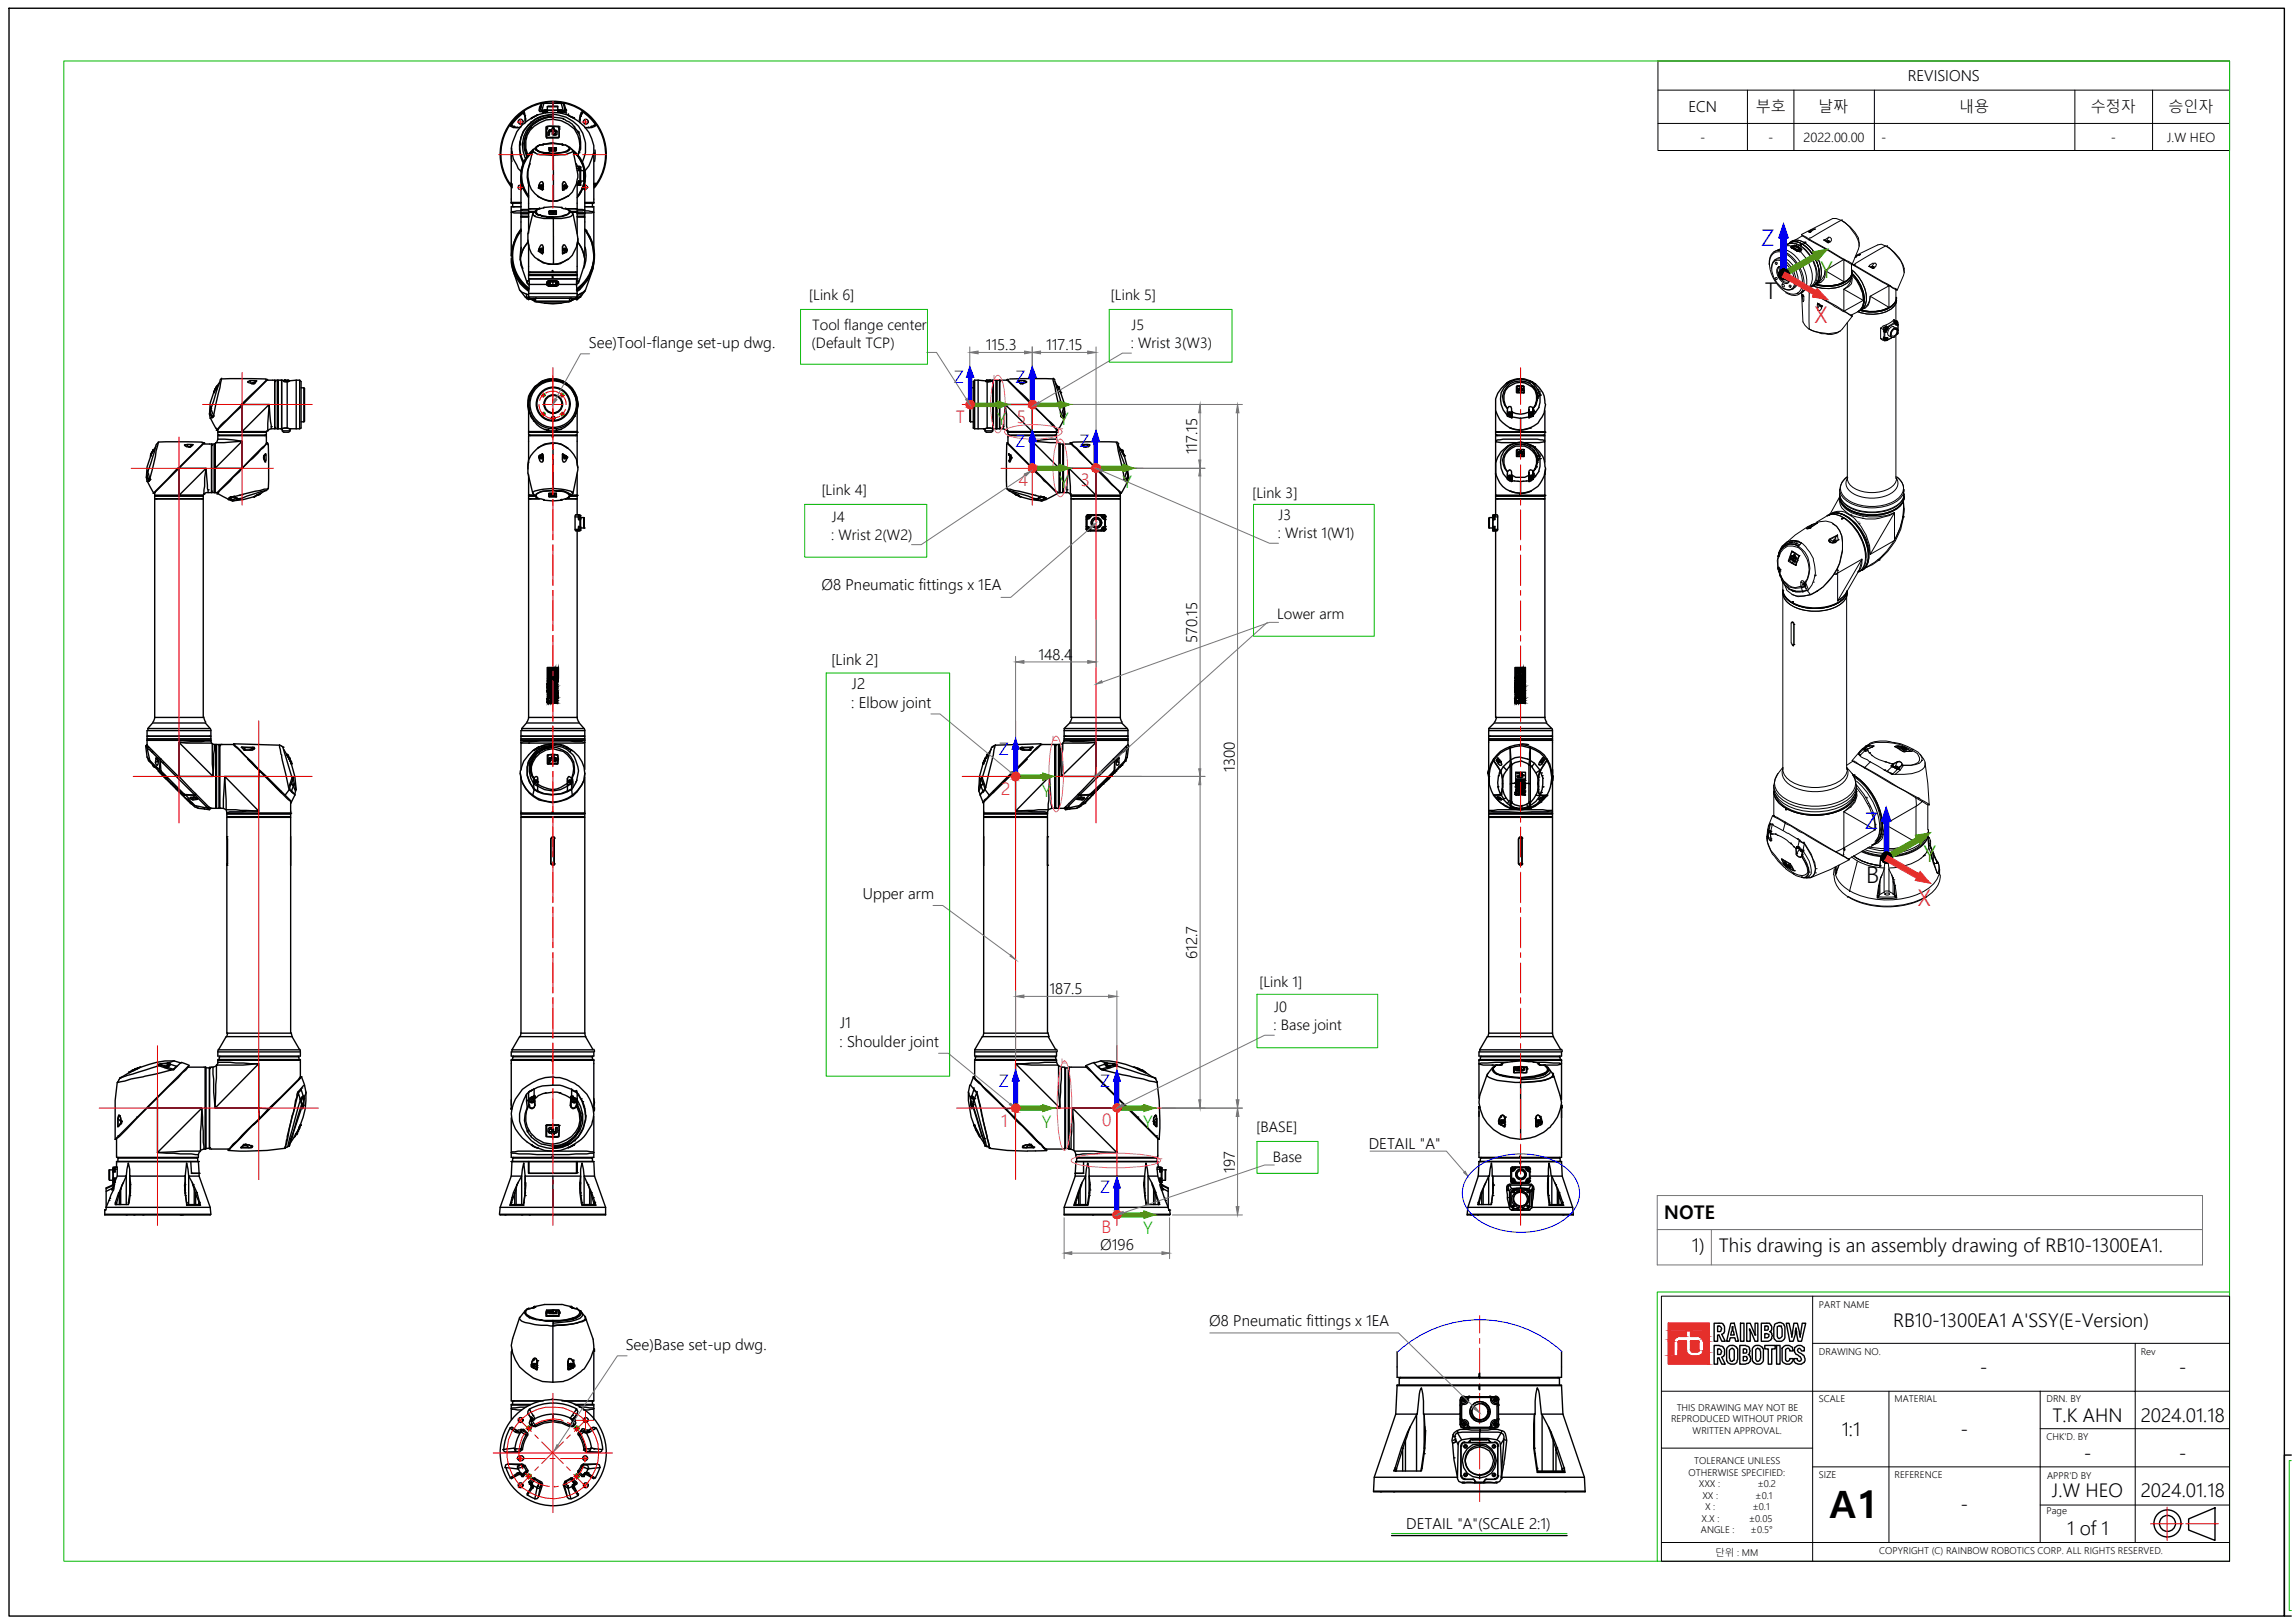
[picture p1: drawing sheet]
<svg xmlns="http://www.w3.org/2000/svg" width="420mm" height="297mm" viewBox="0 0 420 297" stroke-linecap="round" stroke-linejoin="round" font-family="sans-serif">
<defs><g id="words">
<text font-size="6.9" x="335" y="277.9">A1</text>
<g font-size="4.2" fill="#00f">
<text x="322.5" y="44.9">Z</text>
<text x="341.4" y="151.8">Z</text>
</g>
<g font-size="4.2" fill="#4a9500">
<text x="333.2" y="50.9">Y</text>
<text x="352.2" y="157.7">Y</text>
</g>
<g font-size="4.2">
<text x="323.1" y="54.7">T</text>
<text x="341.6" y="161.5">B</text>
</g>
<g font-size="4.2" fill="#e03c31">
<text x="332.1" y="59">X</text>
<text x="351" y="165.8">X</text>
</g>
<g font-size="3.5">
<text x="346.6" y="242.8">RB10-1300EA1 A'SSY(E-Version)</text>
<text x="362.5" y="251.4">-</text>
<text x="398.9" y="251.4">-</text>
<text x="337.2" y="262.7">1:1</text>
<text x="358.9" y="262.7">-</text>
<text x="375.8" y="260.2">T.K AHN</text>
<text x="391.9" y="260.2">2024.01.18</text>
<text x="381.5" y="267.2">-</text>
<text x="398.9" y="267.2">-</text>
<text x="375.7" y="274.1">J.W HEO</text>
<text x="391.9" y="274.1">2024.01.18</text>
<text x="358.9" y="276.6">-</text>
<text x="378.5" y="280.9">1 of 1</text>
</g>
<g font-size="3.4">
<text x="304.7" y="223.1">NOTE</text>
<text x="309.8" y="229.1">1)</text>
<text x="314.7" y="229.2">This drawing is an assembly drawing of RB10-1300EA1.</text>
</g>
<g font-size="3.2" fill="#00f">
<text x="174.6" y="70.1">Z</text>
<text x="185.9" y="70.1">Z</text>
<text x="185.9" y="81.8">Z</text>
<text x="197.6" y="81.8">Z</text>
<text x="182.9" y="138.2">Z</text>
<text x="182.9" y="198.9">Z</text>
<text x="201.4" y="198.9">Z</text>
<text x="201.4" y="218.4">Z</text>
</g>
<g font-size="3.2" fill="#e03c31">
<text x="175" y="77.5">T</text>
<text x="186.4" y="89">4</text>
<text x="183.3" y="145.5">2</text>
<text x="183.3" y="206.2">1</text>
<text x="201.8" y="206.1">0</text>
<text x="201.7" y="225.7">B</text>
</g>
<g font-size="3.2" fill="#4a9500">
<text x="182.5" y="77.7">Y 5</text>
<text x="193.9" y="77.7">Y</text>
<text x="193.9" y="89.3">Y 3</text>
<text x="205.5" y="89.3">Y</text>
<text x="190.8" y="145.8">Y</text>
<text x="190.8" y="206.5">Y</text>
<text x="209.3" y="206.4">Y</text>
<text x="209.3" y="225.9">Y</text>
</g>
<g font-size="2.8">
<text x="349.3" y="14.8">REVISIONS</text>
<text x="309.1" y="20.6">ECN</text>
<text x="321.4" y="20.6">부호</text>
<text x="332.9" y="20.6">날짜</text>
<text x="358.6" y="20.6">내용</text>
<text x="382.8" y="20.6">수정자</text>
<text x="397" y="20.6">승인자</text>
<text x="107.8" y="63.6">See)Tool-flange set-up dwg.</text>
<text x="180.5" y="64.1">115.3</text>
<text x="191.5" y="64.1">117.15</text>
<text x="219.2" y="83.2" transform="rotate(-90 219.2 83.2)">117.15</text>
<text x="150.4" y="108.1">Ø8 Pneumatic fittings x 1EA</text>
<text x="219.2" y="117.7" transform="rotate(-90 219.2 117.7)">570.15</text>
<text x="152.1" y="121.8">[Link 2]</text>
<text x="190.1" y="120.8">148.4</text>
<text x="155.8" y="129.5">: Elbow joint</text>
<text x="156" y="126.1">J2</text>
<text x="226.1" y="141.2" transform="rotate(-90 226.1 141.2)">1300</text>
<text x="158" y="164.6">Upper arm</text>
<text x="219.2" y="175.5" transform="rotate(-90 219.2 175.5)">612.7</text>
<text x="192.2" y="181.8">187.5</text>
<text x="153.7" y="191.6">: Shoulder joint</text>
<text x="153.8" y="188.2">J1</text>
<text x="226.1" y="214.6" transform="rotate(-90 226.1 214.6)">197</text>
<text x="250.6" y="210.3">DETAIL &quot;A&quot;</text>
<text x="201.4" y="228.8">Ø196</text>
<text x="221.4" y="242.7">Ø8 Pneumatic fittings x 1EA</text>
<text x="114.6" y="247">See)Base set-up dwg.</text>
<text x="257.4" y="279.8">DETAIL &quot;A&quot;(SCALE 2:1)</text>
</g>
<g font-size="2.6">
<text x="148.1" y="55">[Link 6]</text>
<text x="203.3" y="54.8">[Link 5]</text>
<text x="148.6" y="63.6">(Default TCP)</text>
<text x="148.7" y="60.3">Tool flange center</text>
<text x="207" y="63.7">: Wrist 3(W3)</text>
<text x="207.1" y="60.4">J5</text>
<text x="150.4" y="90.5">[Link 4]</text>
<text x="152.3" y="95.5">J4</text>
<text x="229.2" y="91.2">[Link 3]</text>
<text x="234.1" y="95.2">J3</text>
<text x="152.1" y="98.8">: Wrist 2(W2)</text>
<text x="233.9" y="98.4">: Wrist 1(W1)</text>
<text x="233.8" y="113.3">Lower arm</text>
<text x="230.5" y="180.7">[Link 1]</text>
<text x="233.3" y="185.2">J0</text>
<text x="233.2" y="188.5">: Base joint</text>
<text x="230" y="207.1">[BASE]</text>
<text x="233" y="212.7">Base</text>
</g>
<g font-size="2.3">
<text x="311.3" y="26">-</text>
<text x="323.7" y="26">-</text>
<text x="330.2" y="26">2022.00.00</text>
<text x="344.4" y="26">-</text>
<text x="386.5" y="26">-</text>
<text x="396.7" y="26">J.W HEO</text>
</g>
<g font-size="1.7">
<text x="333" y="239.4">PART NAME</text>
<text x="333" y="248">DRAWING NO.</text>
<text x="391.9" y="248">Rev</text>
<text x="333" y="256.7">SCALE</text>
<text x="346.8" y="256.7">MATERIAL</text>
<text x="374.6" y="256.7">DRN. BY</text>
<text x="305.9" y="260.3">REPRODUCED WITHOUT PRIOR</text>
<text x="307" y="258.3">THIS DRAWING MAY NOT BE</text>
<text x="309.9" y="262.5">WRITTEN APPROVAL.</text>
<text x="374.6" y="263.6">CHK'D. BY</text>
<text x="310.1" y="268">TOLERANCE UNLESS</text>
<text x="309.1" y="270.1">OTHERWISE SPECIFIED:</text>
<text x="311" y="272.1">XXX :</text>
<text x="311.7" y="274.3">XX :</text>
<text x="321.3" y="274.3">±0.1</text>
<text x="321.7" y="272.1">±0.2</text>
<text x="333" y="270.5">SIZE</text>
<text x="346.8" y="270.5">REFERENCE</text>
<text x="374.8" y="270.6">APPR'D BY</text>
<text x="311.4" y="280.5">ANGLE :</text>
<text x="311.5" y="278.5">X.X :</text>
<text x="312.2" y="276.3">X :</text>
<text x="320.2" y="278.5">±0.05</text>
<text x="320.5" y="280.5">±0.5°</text>
<text x="320.8" y="276.3">±0.1</text>
<text x="374.6" y="277.1">Page</text>
<text x="314.1" y="284.7">단위 : MM</text>
<text x="344" y="284.5">COPYRIGHT (C) RAINBOW ROBOTICS CORP. ALL RIGHTS RESERVED.</text>
</g>
</g></defs>
<g fill="none" stroke="#00b800" stroke-width=".18">
<path d="M11.7 11.2h396.5v274.5h-396.5zM146.6 56.6h23.2v10.1h-23.2zM203.1 56.6h22.5v9.7h-22.5zM99.6 75.4a.32 .32 0 0 1 .2 .4 .32 .32 0 0 1-.4 .3 .32 .32 0 0 1-.2-.4M99.6 72a.32 .32 0 0 1 .2 .4 .32 .32 0 0 1-.4 .2 .32 .32 0 0 1-.2-.3M103 72a.32 .32 0 0 1 .2 .4 .32 .32 0 0 1-.3 .2 .32 .32 0 0 1-.3-.3M103 75.4a.32 .32 0 0 1 .2 .4 .32 .32 0 0 1-.3 .3 .32 .32 0 0 1-.3-.4M147.3 92.3h22.4v9.7h-22.4zM229.5 92.3h22.1v24.1h-22.1zM151.3 123.2h22.6v73.8h-22.6zM230.1 182h22.1v9.8h-22.1zM230.1 208.9h11.2v5.8h-11.2z"/>
<path d="M408.2 236.5h-104.8v49.2M96.4 261.3a.44 .44 0 0 1 .5-.3 .44 .44 0 0 1 .4 .5 .44 .44 0 0 1-.5 .4M96.4 270.1a.44 .44 0 0 1 .5-.4 .44 .44 0 0 1 .4 .6 .44 .44 0 0 1-.5 .3M105.2 270.1a.44 .44 0 0 1 .5-.4 .44 .44 0 0 1 .3 .6 .44 .44 0 0 1-.5 .3M105.2 261.3a.44 .44 0 0 1 .5-.3 .44 .44 0 0 1 .3 .5 .44 .44 0 0 1-.5 .4M419.5 267.3h-.4v27.5h.4M254.8 280.7h32.1"/>
</g>
<g fill="none" stroke="#000" stroke-width=".25">
<path d="M1.7 1.5h416.5v294.3h-416.5zM98.9 19.9l.3 .4M99 20l-.2 .2M99.2 18.9l.5-.1-.5 1.5M99.2 18.9l-.4 .6-.1 .7 .1 .2h.6M99.2 18.9h4.1M99.2 18.9l-.3 1zM99.3 18.9a9.6 9.6 0 0 0-5.5 15.3M99.8 18.9v-.1l.7-.1 2.1 .1v.1M99.9 18.8h-.1M100.2 19.5l.1-.1h1.8v.1M100.2 19.5v1.1h-.4v-.4h-.1"/>
<path d="M100.2 19.5h1.9M101.2 18.7v.7M102.1 19.5v.7M102.7 18.8h.1M103.1 18.9h.1M103.1 18.9l.3 1v.4h-.3M103.3 18.9l-.6-.1 .4 1.5M103.3 18.9l.3 1.3v.5M103.3 18.9a9.6 9.6 0 0 1 5.5 15.3M103.4 20l.3 .2M103.4 19.9l.3 .2M103.5 20l.3 .2"/>
<path d="M93.4 33.5l.4 .5M93.5 23h.1M93.5 33.6h.1zM93.5 33.6h.2M93.6 22.9h.1M93.6 33.6h.1M93.6 33.5l-.3 .1h.2M93.6 23h-.3a1.74 1.74 0 0 0 2.1 .2M93.6 23h.1M93.6 28.3v8.9h1.8M93.6 37.1h1.8M93.6 23l.8 .4"/>
<path d="M93.6 33.6l.2 .2M93.7 27.1l-.1 1 .1 1.5M93.7 22.9h-.2M93.7 27.8v.4h.1M93.7 34.4a9.7 9.7 0 0 1 .9-13.3 9.7 9.7 0 0 1 13.3 0 9.7 9.7 0 0 1 .9 13.3M93.9 37.2v.6M94 37.8h.1M94.2 23.1l-.2 .1M94.4 23.3h.1M94.5 23.4h.4M94.7 23.3h-.1M95.1 26.1h.1"/>
<path d="M95.1 26h.1M95.1 26.3h.1M95.1 26.4h.1M95.1 26.5h.1M95.3 28.3h.1M95.3 28.1h.1M95.4 37.8h-1.8v1l1-.2h.8M95.4 39.7h1.4M95.4 39.6h1.4M95.4 39.1h1.4M95.4 28.4h.1M95.5 39.6h.1"/>
<path d="M95.7 29.3h.1M95.7 29.4h.1M95.8 20.7l.1-.3 .2 .8v1.3M95.8 34.3h.1M95.9 20.7h.1M95.9 20.8l.4 1-.2 .3M95.9 20.7v.1v-.1M95.9 20.8h.1M95.9 20.5v.1M95.9 20.6l-1.2 1-1.1 1.3M96 20.5l-.1 .2M96 20.4l-1.4 1.2-1.2 1.3"/>
<path d="M96.1 26h.1M96.1 26.3h.1M96.1 27.2h.1M96.2 27.4h.1M96.2 21.7v.1M96.2 21.1l-.1 .2M96.3 28.9l.1-.1-.1 .1M96.4 28h.1M96.7 22.9h.1M96.8 39h-2.7l-.5-.2v8a9.3 9.3 0 0 1 1.8-4.9M96.8 38.8h1h-1v3.9M96.8 38.8h.1"/>
<path d="M96.8 38.6h-1l-.4-.1v8.3M96.8 36.2a5.5 5.5 0 0 1-1.4-4v6.3l.2-.2h1.2M96.8 33.3v4.9h1.9M96.8 38.7v.1M96.8 38.7h1.1M96.9 23.5h.1M96.9 23.7h.1M97 38.2h.1M97.1 30a4.8 4.8 0 0 0-.2 4M97.2 23.4h.1M97.2 22.3h.1M97.2 23.3h.1"/>
<path d="M97.2 23.1h.1M97.3 21.6v.1M97.3 21.5h.1M97.5 27.8a5.8 5.8 0 0 0-.7 8M97.5 27.8h.1M97.5 27.7h.1M97.5 27.7a4.3 4.3 0 0 0-1.9 2.9l-.2 1.6M97.5 27.5l-.9 3.7a4.8 4.8 0 0 0 2.8 5.2 4.5 4.5 0 0 0 6.3-3.5l.1-.9-.9-4.5M97.5 39.1l-.9 3.7a4.9 4.9 0 0 0 2.8 5.3 5 5 0 0 0 5.4-1.4 5.6 5.6 0 0 0 .9-3.9l-.8-3.7M97.6 27.6a5.9 5.9 0 0 0-.8 8.4M97.7 27.3a7.3 7.3 0 0 0-2.3 4.2M97.7 27.9h.1"/>
<path d="M97.7 27.8h.1M97.7 39.5h.1M97.8 21.3a7.4 7.4 0 0 0-4.2 5.9l.4 1.9 .9 1.7 .5 .6M97.8 27.9h.1M97.8 39.5h.1M97.9 21.3l-.6 .4M98 38.8h.1M98 27.2h.1M98 27.4h.1M98 27l.8-.5-.6 .5a1.17 1.17 0 0 0 1.4 .9l1.6 .2v.1l-2.4-.4a.9 .9 0 0 1-.8-.8zM98 39h.1M98 39.1h.1"/>
<path d="M98 38.6l.8-.5v.1l-.6 .4v.4l.2 .2 1.2 .4 1.6 .1-1.8-.1-.6-.2h-.4l-.4-.6zM98 38.7h.1M98.1 27.2h.1M98.1 38.9h.1M98.2 26.9l-.7 .6a2.05 2.05 0 0 0 2.1 .8l1.6 .1v-.2M98.2 38.5l-.7 .7a1.49 1.49 0 0 0 1.4 .7l.7 .1h1.6v-.3M98.3 21.1h.1M98.3 21.1l-1 .6M98.3 21.1a8.3 8.3 0 0 1 5.7 0M98.4 21.1h.1M98.4 21.1l-1.1 .6M98.4 21.6h.1"/>
<path d="M98.4 35.8v.1a4.6 4.6 0 0 0 5.5 0M98.4 21.1l-.2 .1M98.4 21h.1M98.6 38.2h-1.8v.5M98.7 27.8h.1M98.7 34.3h.1M98.7 34.3l-.1 .1 .7 .4v-.1M98.7 34.3v-.2l-.1 .3M98.7 33.9v.2a.69 .69 0 0 1 .6-.8l.1 .3-.1 .5M98.7 39.4h.1M98.7 34.1h.1M98.7 34.1v.2"/>
<path d="M98.8 34.3h.1M98.8 26.5h.1M98.8 34h.1M98.8 34.4h.1M98.8 34.4l.5 .3M98.9 34h.2M98.9 33.9v.2M98.9 33.9h.4M99 33.9a.23 .23 0 0 1 .3 .1 .23 .23 0 0 1 0 .2h-.4l-.1-.1 .2-.2M99.1 33.9v.2M99.2 34h.1M99.2 34h-.2"/>
<path d="M99.2 27.9h.1M99.2 34.5h.1M99.2 39.5v.1M99.3 20.2l-.1 .2M99.3 34.7h.1M99.3 34.1h.1M99.3 34.1v.7M99.4 34a.33 .33 0 0 1-.3 .3 .33 .33 0 0 1-.3-.2M99.4 20.6v.1v-.1h.4v.1M99.4 26.4v.1l.2-.1M99.4 26.4h.1M99.4 28.1h.1"/>
<path d="M99.4 39.6h.1M99.4 20.2l-.2 .1M99.4 26.4l-.3 .1M99.5 33.5v1M99.6 20.2h3.3M99.6 20.2h.1M99.6 26.4h.1M99.6 26.4l-.8 .1M99.6 28.1h.1M99.6 38h.1M99.6 38v.1l-.8 .1M99.6 38a6.2 6.2 0 0 1 3.9 .2l.8 .4-.4 .6-1.2 .4-1.5 .1"/>
<path d="M99.6 39.6h.1M99.7 20.4v-.2h-.3v.4M99.7 20.2h.1M99.7 26.4l1.5-.1 1.5 .1 .2 .1a1.34 1.34 0 0 1 1.4 .5 1.55 1.55 0 0 1-1.6 .9l-1.5 .2M99.8 20.2h.3v.2h-.5l-.2 .2M99.8 20.2h.1M99.8 28.1h.1M99.8 39.6h.1M100.1 39.7h.1M100.1 28.1h.1M100.1 23.5h.1M100.1 23.6h.1"/>
<path d="M100.1 23.4h.1M100.1 24.1h.1M100.1 23.2a4.3 4.3 0 0 1 2.1 0l.2 .5v1.3l-.2 .1h-2.1zM100.1 25.1v.2l-.2-.3v-1.8l.3-.1h2.2v2l-.2 .2h-1v-.2M100.1 20.2h2M100.1 25.3h1.1M100.1 20.3l.2 .1M100.2 28.1h.1M100.2 20.2h.1M100.2 20.1l-.5 .1M100.5 27h.1M100.5 38.7h.1"/>
<path d="M100.6 23.7h.5v.2h-.5l-.1 .1-.2 .8v-.6zM100.6 24.1h.1M100.6 27h.1M100.6 27h1.1l.2 .5h-1.3zM100.6 27h1.3v.5l-.2 .2h-1.1v-.2M100.6 27l-.1 .3 .1 .4M100.6 38.7h.1M100.6 38.6h1.1l.2 .6h-1.3zM100.6 38.6h1.3v.6h-1.3l-.1-.2zM100.8 39.7h.1M100.8 27.3h.1M100.8 27.3h.3"/>
<path d="M100.8 38.8l.3-.1v.1zM100.8 39l-.1-.3h.5v.3M100.8 38.8v.2M100.8 39h.3M101 27.2l.1 .1h-.3zM101.1 27.7h.1M101.1 27.5h.1M101.1 38.8v.2h-.3M101.1 39.2h.1M101.1 23.5h.2M101.1 23.4v.3M101.1 27.3v.1"/>
<path d="M101.1 38.9h.1M101.2 23.4h.2M101.2 21.3v.1M101.2 27.4h.2M101.2 39h.2M101.2 26.3v-.2l1.4 .3M101.2 26.1l-1.5 .3M101.2 21.4a5 5 0 0 0-4.7 7.2M101.2 21.4v.4a4.9 4.9 0 0 0-4.9 4v1.4l.3 1.2M101.2 20.9a6 6 0 0 0-5.9 7.3l.6 1.5M101.2 21.2a5.7 5.7 0 0 0-5.3 3.8l-.3 1.4 .2 1.3 .3 1.2M101.2 21.4l1.9 .3v.1a4.2 4.2 0 0 1 2.4 1.9 2.88 2.88 0 0 1 .8 2.3v1.3l-.5 1.1a4.8 4.8 0 0 0-.6-4.8l-1.2-.9-1.3-.6-1.5-.3"/>
<path d="M101.2 20.9a6 6 0 0 0-5.9 7v.5l.5 1.4M101.2 20.9a6 6 0 0 1 5.4 8.9M101.2 20.6v.3M101.2 27.3h.3v-.1v.1h-.3l-.2-.3-.3 .2 .1 .2h.3M101.2 38.8h.3v-.1v.3h-.3M101.2 39.7h.1M101.2 20.9h.1M101.3 21.2a5.7 5.7 0 0 0-5.4 5.1l.1 1.1 .4 1.2M101.3 20.9v.3M101.3 28.3v8.4M101.3 27.3v.1M101.3 38.9h.1"/>
<path d="M101.3 24v.5h.4h-.4v-.5h.4v.5M101.3 24.5h.1M101.5 23.4v.3M101.5 27.3h.1M101.5 38.8v.2M101.6 27.2l-.1 .2h-.3M101.6 27h.1M101.7 24.1h.1M101.7 38.7h-.1l-.1 .3h-.3M102 24.1l-.3-.2h-.4v-.2l.7 .3v.5a.54 .54 0 0 1-.9 .1v-.6h-.4l-.1 .8h-.3M102.1 20.2h.1M102.1 20.1l.5 .1"/>
<path d="M102.2 20.4h.7M102.2 20.2h.1M102.3 20.3l-.1 .1M102.4 20.2h-.3v.4h.5v-.4h.1v.2M102.4 23.6h.1M102.4 23.5h.1M102.4 23.2h.1M102.4 24.1h.1M102.4 20.2v.2M102.4 20.2h.2M102.6 20.2h.1M102.7 20.2h.2v.4"/>
<path d="M102.7 20.2h.1M102.7 26.4h.1M102.7 38h.1M102.7 26.4h.3M102.9 20.6h-.3v.1M102.9 20.2h.1M102.9 20.6l.1 .1M102.9 20.4v.3M102.9 20.2l.2 .1M103 33.5v1.1M103 26.4v.1zM103 34.7h.1"/>
<path d="M103 34.1h.1M103 20.4v.2M103 26.4l.3 .1M103 20.4h.1M103 20.5l.7 .2M103.1 34.8h.1M103.3 34h.1M103.3 20.2v.2M103.3 34.6h.1M103.4 34h.1M103.4 33.9v.2M103.4 33.9h.2"/>
<path d="M103.4 33.9h-.1M103.4 34h-.1M103.5 34h.1M103.5 26.5l.8 .5 .1 .3-.3 .2-.3 .3-2.6 .4M103.5 38.2v-.1l.5 .2 .4 .5a3.3 3.3 0 0 1-3.2 .9M103.5 34.5h.1M103.5 34.4l-.5 .3M103.6 20.3l-.7 .1M103.6 34.3l.2 .1-.8 .4v-.1v.1M103.6 38.2h2.1M103.8 34a.32 .32 0 0 1-.4 .3 .32 .32 0 0 1-.3-.3M103.8 34v.3z"/>
<path d="M103.8 34l-.4-.7h-.3l-.1 .3v1.1M103.8 34.1h.1M103.8 34.1v.3M103.9 35.9h.1M104 21.1l1.2 .5h-.2M104 21.1l1.2 .6M104 21.1l.1 .1M104 20.9h.1M104.3 26.9l.6 .6a1.92 1.92 0 0 1-1.4 .8l-2.3 .1M104.3 38.5l.6 .7a1.49 1.49 0 0 1-1.4 .7l-2.3 .1M104.4 21.3l.8 .4M104.5 21.3a6.8 6.8 0 0 1 4.2 6.6l-.9 2.4-.9 1.2v-.3"/>
<path d="M104.5 38.8h1.2M104.5 38.7h1.2M104.6 38.8h1.1v3.9M104.6 27.3a6 6 0 0 1 2.3 3.9M104.9 27.7a6 6 0 0 1 2.2 4.3M105 27.6a5.9 5.9 0 0 1 .8 8.4M105.1 27.8l.8 .8 .6 1 .5 1.6M105.2 21.7h.1M105.2 23.1h.1M105.2 21.6v.1M105.2 23.3h.1M105.4 38.2h.1"/>
<path d="M105.5 30l.2 .4M105.5 30.5h.4v.3h-.4M105.7 39h2.6l.4-.2v8a7.9 7.9 0 0 0-1.6-4.9M105.7 38.8h.1M105.7 33.6h.2v.3M105.7 38.6h1l.4-.1v.6M105.7 36.2a7.7 7.7 0 0 0 1.4-4v6.3l-.4-.2h-1M105.7 33.3v5.5M105.7 39.7h1.4M105.7 33.9h.2M105.7 39.1h1.4M105.7 33.9v.1"/>
<path d="M105.8 24h.1M105.8 24.1h.1M105.8 24.2h.1M105.9 24.1h.1M105.9 24.4h.1M105.9 24.2h.1M105.9 33.9h.3M105.9 33.1l.1 .1M105.9 30.5h.3M105.9 33.9h.1M105.9 33.6h.1M105.9 30.8h.1"/>
<path d="M105.9 33.5v.4h.3M105.9 30.5v.7h.3M105.9 33.4h.3M106 31l-.1 .2M106 21.8h.1M106 28.9v-.1v.1M106.2 27.9h.1M106.2 33.4v-.3h-.3v.5M106.2 33.4h.1M106.2 30.5v.6h-.3h.3v.1M106.2 30.6h.1M106.2 31.2h.7"/>
<path d="M106.2 33.3h.1M106.2 33.9h.1M106.2 33.4v.5M106.2 31h.1M106.2 35.2h.1M106.2 31.2v1.9h.7M106.3 21.5h.1M106.3 30.6v3.3M106.3 21.1l.1 .2M106.6 20.7l-.2-.1-.2 .6v1.3M106.6 20.7v.1zM106.6 20.8l-.4 .8v.5"/>
<path d="M106.6 34.4h.1M106.6 20.4l1.4 1.2 1.1 1.3M106.6 20.5l.1 .2M106.8 39.6h.1M106.9 31.2v1.9v-1.7M106.9 33.1h.1M107 33.1l-.4 1.4-.8 1.3M107.1 37.8h1.6v1l-.1-.1-1.5-.1M107.1 39.1v.5h-1.4h1.2l.2 .1M107.1 39.7v7.1M107.1 37.1h1.6M107.7 23.3h.1"/>
<path d="M108.2 23.1l.2 .1M108.5 37.8h.1M108.5 37.2v.6M108.7 33.5l.4 .1h-.3M108.7 33.6h.1zM108.7 23h.1zM108.7 33.6h.1M108.7 23a1.48 1.48 0 0 1-1.3 .4M108.7 28.3v8.9h-1.6M108.8 28v.2M108.8 23l.2 .1-.7 .3h-1.2M108.8 33.6h.1"/>
<path d="M108.8 22.9h.3M108.9 27.4v2.2M108.9 33.6l-.1 .2M109.1 33.6h-.3M109.1 33.5l-.3 .5M93.6 47.2a6.9 6.9 0 0 0 3.2 6.1M93.7 48a7.4 7.4 0 0 0 3.1 5.1l-.5-.5M93.7 48.2l.2 .7v-.1M93.9 48.5v.4a7.4 7.4 0 0 0 1.7 3M93.9 49.3l1.2 3.8 .4 .4 .9 .3v.5M95 42.7h.1M95.3 42.3h.1"/>
<path d="M95.3 53.2l1.2 1.5h.3M95.3 47.6a6.1 6.1 0 0 1 1.3-3.3 4.5 4.5 0 0 0-1.2 4.2l1.1 3.3M95.4 42a7.6 7.6 0 0 0 1.5 10.9M95.4 42.2a7.4 7.4 0 0 0 1.5 10.6M95.4 45.2l-.1 1.2v1.1l.4 1.6M95.6 51.9l.6 .6M96.4 53.8l.4 .2M96.5 51.8v-.3l.3-.2-.3 .2 .1 .4M96.5 51.8l.1 .1M96.6 51.4h.1M96.6 43.9l.2 1M96.6 51.9l.2 .3"/>
<path d="M96.8 54.3v.1M96.8 51h.1M96.8 54.5h.1M96.8 54.5v.1M96.8 54.6h.1M96.8 54.6v.2v-.2v.1M96.8 54.5l.4 .2M96.8 54.5l-.4-.2 .1 .4M96.8 54.7l.7 .1M96.8 54.5l.9 .5M96.8 49.9h8.9v.4h-8.9zM96.8 50.4v-.1h8.9v.1"/>
<path d="M96.8 44.8v5h4.3M96.8 50.4v.6M96.8 53.7v.8M96.8 50.4h8.9M96.8 51h8.9M96.8 53.7h8.9M96.8 54.3h8.9l-.3 .3h-8.5zM96.8 54.7h.1M96.8 51l.1 .9M96.9 54.7l.5 .1M96.9 54.7h.1M97 54.6l-.1 .1"/>
<path d="M97 49.8v.1M97.2 54.7h.1M97.2 54.7l.5 .3M97.7 55l.2 .1M97.7 54.8h.1M97.7 54.6v.4M97.8 54.9h.1M97.8 55h.1M97.8 55l.1 .2a18.2 18.2 0 0 0 6.2 0M97.9 54.6h.1M97.9 54.6l.1 .1M98 54.6h.1"/>
<path d="M98 55.1l.2 .1h5.9M98 55.1h6.3M98 54.6v.5M98.4 47.5a4.7 4.7 0 0 0 4.2 .7l1.3-.7M98.4 47.5h.1M98.6 46l.1-.3-.1 .3 .7 .5-.5-.5M98.7 45.6v.1l.4-.9h.2l.1 .4-.1 .6M98.7 45.7v.3M98.8 45.8h.1M98.8 46h.1M98.8 45.6v.1M98.8 45.7h.1"/>
<path d="M98.9 45.6h.1M98.9 45.7h.1M98.9 45.7v-.1l.2 .1M99.1 45.6h.1M99.1 45.7h.1M99.1 45.5h.1M99.1 45.6h-.1M99.2 46.2h.1M99.3 45.6l-.2 .1M99.3 45.5l.1 .2a.34 .34 0 0 1-.3 .1 .34 .34 0 0 1-.3-.2l.5-.1M99.3 46.2h.1M99.3 45.7v.8"/>
<path d="M99.4 45.7a.33 .33 0 0 1-.3 .3 .33 .33 0 0 1-.3-.2M99.5 45.2v1M99.7 55.5l1.5 .1 1.5-.1M100.1 51.8l.1 .4 .3 .1h.7h-.7l-.3-.1zM100.1 52.1h-3.2l-.1 1.6M100.2 51.5l.4-.1h1.3l.3 .1v.6l-.1 .2h-1.8l-.2-.2zM100.2 51.5l1-.1zM100.2 51.5l.1-.1 1.8 .1 .1 .6-.3 .2h-1.6l-.2-.2zM100.3 51.5l-.2 .4a.52 .52 0 0 0 .6 .4h.5M100.3 51.4h.8M100.5 51.5h.7zM100.5 51.4l-.4 .4 .1-.3"/>
<path d="M100.5 51.5l-.3 .4 .4 .3M100.5 51.5l-.3 .4 .3 .3M100.5 51.5v.7M100.5 52.2h.1M100.5 52.1v.1M100.6 51.8h.1M100.6 51.6h.1M100.7 51.5v.7h.5h-.6M100.7 51.4h-.2v.1M100.7 52.1v.1M100.7 51.5h.1M100.7 52.1h.1"/>
<path d="M100.8 52.1h-.1M100.8 52.1h.1M101.1 50.4v.4h.1v-.4M101.1 49.5h.1v.3h-.1zM101.2 51.5h.7zM101.2 51.4h-.5v.1M101.2 51.4l.9 .1zM101.2 52.3h.7l.2-.1 .1-.4-.1 .4-.2 .1zM101.2 52.3h.1M101.3 40v8.4M101.3 51.4h.2M101.6 51.5h.1"/>
<path d="M101.6 51.4l.5 .1 .1 .6h3.3l.2 1.6M101.7 52.1h.1M101.7 51.4l.2 .1M101.8 52.1h.1M101.9 52.1v.1M101.9 51.8h.1M101.9 52.2h-.7h.5v-.8h-.5v.9h.5M101.9 52.2h.1M101.9 51.4l.2 .1M101.9 51.5l.2 .2v.4l-.2 .1M101.9 51.5v.7M101.9 51.6h.1"/>
<path d="M102 52.1v.1M102.1 51.5l.1 .4-.1 .3-.4 .1M102.1 51.5l.1 .3-.1-.3M103 45.1v1M103 46.3v-.1v.3M103.1 46.3h.1M103.1 45.7a.32 .32 0 0 0 .3 .3 .32 .32 0 0 0 .4-.3v.4M103.3 45.6v.1M103.3 46.2h.1M103.4 45.6h.1M103.4 45.7h.1M103.4 45.6v.1z"/>
<path d="M103.4 45.5h.1M103.4 45.6h-.1M103.5 46.2h.1M103.5 46l-.5 .3M103.6 45.6l-.2 .1M103.6 46l.2-.2v.3l-.8 .4v-.2M103.8 45.6v.2zM103.8 45.6l-.4-.8h-.3l-.1 .4v1.1M103.9 47.5h.1M104.3 55.1l-.2 .1M104.3 54.6v.5M104.4 54.6h.1"/>
<path d="M104.5 55h.1M104.5 55.1h.1M104.5 55.1l-.2 .1M104.5 54.6l-.2 .1M104.6 54.8h.1M104.6 54.6v.4l-.1 .1M104.6 55l-.1 .1M105.4 49.8v.1M105.5 54.5h.1M105.5 54.5h.2M105.5 54.7v.1l.2-.1M105.5 54.7h.1"/>
<path d="M105.5 54.6v.1l-.6 .1 .6-.1M105.5 54.6h.1M105.5 51.3l.4 .2-.4 .7M105.5 54.5l-.9 .5M105.6 54.6h.1M105.6 51l-.1 .9M105.7 51h.1M105.7 54.5h.1M105.7 53.2h.1M105.7 54.5v.1M105.7 54.6v.1M105.7 54.5l-1.1 .5"/>
<path d="M105.7 44.8v5h-4.5M105.7 50.4v.6M105.7 53.7v.9M105.7 54.4h.1M105.8 51.4h.1M105.8 43.7l-.1 1.2M105.9 53.1h.1M106 52.9h.1M106.3 54.3l-.6 .5M106.3 54.3l-.6 .4M106.6 54l-.9 .5M107.1 42h.1"/>
<path d="M107.1 53.3l-1.4 .8M107.1 53.3l-.8 1M107.1 47.6a6 6 0 0 0-1.3-3.3 5.6 5.6 0 0 1 1.1 4.3l-1 3.2M107.1 53.2v.1M107.1 45.2l.2 1.2v1.1l-.5 1.6M107.1 42.2a7.4 7.4 0 0 1-1.4 10.6M107.1 42a7.6 7.6 0 0 1-1.4 10.9M107.2 42.1h.1M107.3 42.3h.1M107.8 50.7l-.7 .9-.9 .9M107.8 43.3h.1M108.5 48.8v.1"/>
<path d="M108.6 48.5l-.5 1.3v.4l-.4 .6M108.6 48a6.2 6.2 0 0 1-3.1 5.1l.7-.5M108.6 48.2l-.1 .7 .1-.3M108.6 49.1l-1.4 4-.4 .4-.9 .5h-.2M108.7 47.4a7.7 7.7 0 0 1-3 5.9M38.4 75.8l.1 .8 .2-.3M38.5 75.4l.1 .5M38.5 75.3l.2 .9M38.5 76.5l1 1.9M38.6 75.9l.3 .3-.2 .1zM38.7 76.3h.1M38.7 74.8l-.1-.4-.2 1.4"/>
<path d="M38.8 76.3v.1M38.9 76.3h.1M38.9 76.4h.1M39 76.2h.1M39 76.2l-.1 .2M39.1 71.9h.1M39.1 76.1l-.2 .1v.2l-.2-.1M39.1 76.1l-.2 .2M39.1 71.9l-.6 1.9-.1 2M39.3 71.6h.1M39.4 71.2l-.2 .4M39.4 71.2h.1"/>
<path d="M39.4 71.2l-.2 .3M39.5 71.1l-.3 .5M39.5 71.1h.1M39.5 71.2h.1M39.6 78.4l.1 .1M39.6 70.8l-.1 .2M39.6 70.9h.1M39.6 78.7h.2zM39.6 70.7h.1M39.8 70.7h.1M39.8 70.6l-.7 1.3M39.8 70.7l-.3 .3-.4 .9 .1-.3"/>
<path d="M39.8 70.6v.1M39.9 79.1v.5h8.9v-.5M39.9 79.1h8.9zM39.9 79.1h.1M39.9 79.1h8.9M40.1 79.6v.1M40.1 70.1l-.3 .5M40.3 69.7l-1.7 5.1 .5 1.3-.1 .2M40.5 69.3l-1.4 6.8M40.6 69.2l-.3 .4M40.6 69.3l8.1 .1M44.2 74.2l-4.6 4.5"/>
<path d="M44.3 74.3l-4.5 4.4 .1-.1v.5M44.3 73.9l-.1 .3 .1 .1M44.3 74.2v4.8M45.3 69.8l.4-.1 .4 .5-.8-.2zM45.8 69.7h1M46.2 70.2h.1M46.2 70.1h.1M46.5 70.1h.1M46.5 70.1l-.1 .1M46.6 70l-.3 .1M46.7 69.8l.3-.1-.4 .5h-.5M46.7 69.8l-.2 .4"/>
<path d="M47 69.7h-.3v.1M48.5 79.6v.1M48.6 69.5h.3M48.9 69.5l-4.6 4.4 .2 .1h4.8l.4 4.5M48.9 69.6h1.4v8.9h-.6l-.7 .4M48.9 69.6h.1M48.9 69.6l-4.6 4.7M48.9 69.5v.1M49 78.9l-.2 .2M49 78.9l.3-4.9-5 5h4.5M49.7 78.1h.1M50.3 69.6h.5v8.9h-.5z"/>
<path d="M50.3 78.2h.1M50.3 69.8h.1M50.8 69.6h.1v8.9h-.1zM50.9 78.5h.5M51.6 69.6h-.7v8.9M51.6 69.6v8.9l1-.2v-8.5M51.6 69.6v8.9M51.6 78.5h-.2h.2M51.6 78.3h.1M51.6 69.6h.1M51.6 78.5l.5-.2 1.1 .2h-.1v.4h-1.4v-.4M51.6 69.6l.3 .1"/>
<path d="M51.7 78.8l.3 .3M51.9 69.7l.2 .1h.7v-.1M51.9 69.7h.1M51.9 79.1h.8M52.1 69.6h.1M52.1 69.6v.1zM52.1 69.6l-.2 .1M52.1 69.7l-.2 .1M52.2 69.6h.1M52.6 78.3l.5 .2h1.8M52.6 78.2h.1M52.7 69.6h.1"/>
<path d="M52.7 69.6v.1M52.7 69.7h.1M52.7 69.7h-.6l.2 .1h-.2M52.7 69.7h-.6l.4 .1 .3-.1M52.7 69.6h-.6l.6 .1h-.6M52.8 69.6h.1M52.8 69.7v.1M52.8 69.7h.1M52.8 69.7v.1h-.5h.2M53.1 78.8l-.3 .3M54.2 69.6h.7M54.2 69.6v8.9"/>
<path d="M54.2 69.6l-1.4 .1M54.9 69.6v8.9M54.9 69.6l.2 .2v8.5l-.2 .2M55.1 71h.5M55.1 77.2h.5M55.6 71l.2 .1v6l-.2 .1M55.6 71v6.2M96.8 74.7h.1M96.8 74v.4M96.8 79.1v.5h8.9v-.5M96.8 79.1h8.9h-4M96.8 79.1h8.9"/>
<path d="M96.8 79v.1M97 75.7h.1M97 79.6v.1M97.2 76.2h.1M97.6 76.5h.1M97.7 77.1h.1M97.8 71.2a3.7 3.7 0 0 0-1 3.1M97.8 71.1l-.8 1.4-.2 1.5M98.5 70.4l-.7 .7M99.2 70.1l-.6 .4M99.3 70l-.7 .4M99.3 69.7h.1"/>
<path d="M99.3 69.7a4.6 4.6 0 0 1 3.7 0M99.3 69.7l-.7 .5M99.4 69.8h.1M99.4 69.7l-.3 .1M99.7 78.6h.1M99.9 69.7h.4M100 69.7l-.7 .3M100.1 78.7h.1M100.1 69.6h-.1M100.2 69.7h.1M100.5 78.8l.3 .3M100.5 69.6v.1"/>
<path d="M100.5 69.6h.7M100.5 78.7a4.5 4.5 0 0 1-3.7-3.8v-.9v5h3.8M100.5 78.5v.4h1.4v-.4M100.5 69.6l-.3 .1M100.7 69.6h.1M101.1 79.7h.1v.3h-.1zM101.1 79.7h-4.3v5M101.2 69.6l1.1 .1h-.2M101.2 69.6h.1M101.2 79.7h4.5v5.4l.1 .5M101.2 69.6a4.3 4.3 0 0 0-4.4 5.1M101.2 69.6a4.3 4.3 0 0 1 4.5 4.4v.3"/>
<path d="M101.2 69.5v.1M101.2 69.5a4.3 4.3 0 0 0-4.6 4.4l.2 1.3M101.2 69.5a5.1 5.1 0 0 1 3.6 1.6l.7 1.4 .3 1.1-.1 .4M101.2 69.5h.1M101.2 69.6h.7M101.2 69.6l-1.1 .1M101.3 69.3v.1M101.6 69.7h.1M101.7 69.6h.1M101.9 78.7a4.6 4.6 0 0 0 3.8-4.7v5h-4M101.9 69.6v.1M101.9 69.6l.2 .1"/>
<path d="M102 78.8l-.3 .3M102.1 69.7h.1M102.1 69.7h.3M102.2 78.7h.1M102.3 69.6h.2M102.4 69.7l.8 .3M102.6 78.6h.1M103 69.7l.9 .5M103 69.7v.1h.3M103 69.7h.1M103.1 70.1l.8 .4M103.1 70l.7 .4"/>
<path d="M103.9 70.4l.8 .7M104.6 71.1l.7 1.1 .2 1.2M104.6 71.2l.7 1.3M104.9 76.6h.1M105.2 76.2h.1M105.4 79.6v.1M105.5 74.9h.1M105.7 79.1h.1M105.7 74.3v.4M105.7 79v.1M105.8 74v.4M105.8 73.9l-.1 .4"/>
<path d="M105.8 74.2l-.1 1M177.7 71l-.2 .1v6l.2 .1M177.7 71v6.2M177.7 71h.5M177.7 77.2h.5M178.4 69.6v8.9M178.4 69.6l-.2 .2v8.5l.2 .2M178.4 69.6h.7M179.1 69.6v8.9M179.1 69.6l1.4 .1M180.3 78.8l.4 .3M180.5 69.7a.86 .86 0 0 0 1 0"/>
<path d="M180.5 69.7h.1M180.5 69.7v.1h.5h-.2M180.5 69.7l.3 .1 .6-.1M180.6 69.6h.1M180.6 69.6v.1M180.6 69.7h.1M180.6 69.7h.8l-.4 .1h.4l.1-.1M180.6 69.7h.6M180.6 69.6h.6l-.6 .1h.6M180.6 79.1h.8M180.7 69.7l-.1 .1M180.7 69.6h-.1"/>
<path d="M180.7 69.6h.1M180.7 69.8v8.5l1 .2v-8.9h.7v8.9M180.7 78.3l-.4 .2h-1.9M180.7 78.2h.1M181.2 69.6v.1M181.3 69.6h.1M181.4 69.6h.1M181.4 69.6v.1M181.4 69.7h.1M181.5 69.7h.1M181.7 78.3h.1M181.7 78.8l-.3 .3"/>
<path d="M181.8 69.6l-.3 .1M181.9 69.6v8.9h-.2v.4h-1.4v-.4h-.2h.2a2.11 2.11 0 0 1 1.6 0M181.9 78.5h.1M181.9 78.5h.5M182.4 69.6h.1v8.9h-.1zM182.5 69.6h.5v8.9h-.5zM183 78.2h.1M183 69.8h.1M183.6 78.1h.1M184.4 78.9l.1 .2M184.4 78.9l-.1-3.1-.3-1.8 5 5h-4.5M184.4 78.9h.1"/>
<path d="M184.4 69.6h-1.4v8.9h.6l.8 .4M184.4 69.6h.1M184.4 69.6l4.7 4.7M184.4 69.5v.1M184.4 69.5l4.6 4.4-.2 .1M184.4 69.5h.3M184.5 79.1v.5h8.9v-.5M184.5 79.1h8.9zM184.5 79.1h8.9M184.8 79.6v.1M186.4 69.7l.2 .1M186.6 69.8l-.2-.1 .4 .5"/>
<path d="M186.6 69.8l.2 .4M186.8 70.1h.1M186.8 70.2h.4M186.8 70.1l.1 .1M186.8 70l.4 .1M187.1 70.1h.1M187.2 70.2h.1M187.6 69.7l.4 .1v.2l-.8 .2zM187.7 69.7h-1.1M189 74h-5l-.4 4.5M189 73.9l.1 .4M189 74.2v4.8"/>
<path d="M189.1 74.3l4.4 4.4-.1-.1v.5M189.1 74.2l4.6 4.5M192.8 69.3l1.5 6.8 .3 .3v-.1M192.8 69.2l.3 .4M192.9 69.3l-8 .1M193 69.7l1.7 5.1-.5 1.4 .1 .1M193.2 70.1l.5 .6M193.2 79.6v.1M193.4 79.1h.1M193.5 70.6l.7 1.3M193.5 78.7h.2zM193.7 70.7h.1"/>
<path d="M193.7 70.7l.5 1.2-.1-.3M193.7 70.7l.1 .2M193.8 71.1l.3 .5M193.8 70.9h.1M193.8 71.1h.1M193.8 70.8l.1 .2M193.8 78.4l-.1 .1M193.9 71.1l.2 .5M193.9 71.2l.2 .4M193.9 71.2h.1M193.9 71.2l.2 .3M194.2 71.9h.1"/>
<path d="M194.2 76.1l.2 .2M194.2 71.9l.6 1.9 .1 2M194.2 71.6h.1M194.3 76.2h.1M194.3 76.2l.3 .2M194.4 76.3h.1M194.4 76.2l.3-.3-.1 .4zM194.6 76.3h.1M194.6 76.4h.1M194.6 76.3v.1M194.7 74.8v-.4l.2 1.4M194.8 75.4l-.1 .5"/>
<path d="M194.9 76.5l-1 1.9M194.9 75.3l-.2 .9M194.9 75.8l-.1 .8-.2-.3M273.8 79.7h9v1.1l-.4-.3-1-.1h-6.2l-1 .1-.4 .3zM273.8 79.1v.5h9v-.5M273.8 79.1h9zM273.8 79.1h9M273.8 75.2v3.9M274.1 79.6v.1M275.8 70.2h.1M276 75.8l.4 .4 .3 .1M276 75.9v.3l.4 .1"/>
<path d="M276 75.2v1M276 75.7h.1M276.1 70a4.4 4.4 0 0 0-2.3 4.2 4.3 4.3 0 0 0 3.6 4.4 5.3 5.3 0 0 0 4.2-1.1 5.9 5.9 0 0 0 1.4-3.5l-.2-.2a3.8 3.8 0 0 0-2.1-3.7M276.1 75.6l.3 .2 .3-.2M276.2 75.4l.4 .2 .1 .6-.7-.4zM276.2 75.9h.1M276.2 75.6v.1M276.2 75.5l-.1 .2a.34 .34 0 0 0 .4 .1 .34 .34 0 0 0 .2-.3h-.5M276.4 76.2v.1l.3 .1M276.4 75.7h.1M276.4 75.6h.1M276.4 75.6v.1z"/>
<path d="M276.4 75.4h.1M276.4 75.6h-.1M276.5 75.6h.1M276.5 78.3a4.6 4.6 0 0 0 3.7 0M276.5 78.3h.1M276.5 76.2h.1M276.5 76.1h.1M276.5 75.6v.1M276.7 75.9v.4zM276.7 76.3v.1zM276.7 75.7h.1M276.7 75.4v.5"/>
<path d="M276.7 76.2v.1M276.8 76.5h.1M276.9 75.3l-.1 .9M277.7 70.7h.1M277.7 70.7h1.2l.1 1.2h-1.3zM277.9 71.1h.4l-.4 .1v.4zM278 71.2h.1M278.3 79.1v-.2h.1v.2M278.3 70.8v.2M278.4 78.4v.1M278.4 70.9h.1M278.4 76.5v1.9"/>
<path d="M278.4 71.2h.2v.3h-.2zM278.4 71.1h.4v.4l-.3 .1-.2-.1v-.3h-.3v.4h.1M278.4 71.1h.1M278.4 69.7a3 3 0 0 1 2.8 1.8 3 3 0 0 1-.5 3.3 2.91 2.91 0 0 0-1.6-4.7l-.7-.1zM278.4 70a3.8 3.8 0 0 0-2.8 1.5 3.3 3.3 0 0 0 .4 3.3l.2-.4h.4l.1 1a3.8 3.8 0 0 0 3.2 0v.9M278.4 69.7a3 3 0 0 0-3 1.7 3 3 0 0 0 .6 3.4v.9M278.4 69.3a3.8 3.8 0 0 1 3.4 2.6 3.8 3.8 0 0 1-1.1 4.2v-.7M278.4 69.3a3.7 3.7 0 0 1 2.5 .9l-.5-.4M278.4 69.3a3.8 3.8 0 0 0-3.2 5.7l.8 1.1M278.4 69.3a2.93 2.93 0 0 0-2.6 .9l.4-.4M278.4 71.4v.1M278.4 69.3v.3"/>
<path d="M278.4 69.3l.1 .1M278.5 70.8v.2M278.6 71.5h.1M278.9 70.7h.1l-.2-.1h-1.1l-.1 .1v1.2h1.4h-.1M279 70.7v1.2M279.9 76.2l.4-.1zM279.9 75.7v-.8v1.4M279.9 74.9v-.4l.3-.1 .3 .1 .2 .3v.9M279.9 76.4h.1M279.9 76.3l-1.5 .3-1.5-.2M279.9 76.2h.1M279.9 70.1h.1"/>
<path d="M279.9 75.7h.1M279.9 76.2v.1M279.9 76.3v.2M280 76.2h-.1M280 75.6l.4 .2 .3-.2M280 76h.1M280.2 69.8h.1M280.2 78.3h.1M280.2 76.1h.1M280.2 75.6v.1M280.2 75.5l-.2 .2a.34 .34 0 0 0 .4 .1 .34 .34 0 0 0 .2-.3h-.4M280.3 76.1l-.4 .1"/>
<path d="M280.3 75.7h.1M280.3 75.6h.1M280.3 75.6v.1zM280.3 76.3l-.4 .1M280.3 75.4h.1M280.3 75.6h-.1M280.4 75.6h.1M280.4 75.9h.1M280.4 75.6v.1M280.7 75.7v-.9v.8l-.5-.2-.3 .3v.5M280.7 75.7l-.4 .4M280.7 75.2a.77 .77 0 0 1-.4 1v-.1"/>
<path d="M280.7 76.2l-.8 .1v.1M280.7 75.9v.3v-.1M280.7 75.7h.1M280.7 70.1h.1M280.7 75.5h.1M280.8 75.6h.1M280.8 70.2h.1M280.8 70.9h.1M280.8 75.2l.3 .2M280.8 75l.1 .1M280.9 70.3h.1M280.9 70.2h.1"/>
<path d="M281 70.9h.1M281.1 75.4v.1M281.4 71.2h.1M281.5 71.9h.1M281.6 72.5h.1M281.6 72.6h.1M281.6 72.2h.1M281.6 71.4h.1M281.6 72h.1M281.6 72.4h.1M281.6 72.9h.1M281.7 71.6h.1"/>
<path d="M281.8 74.6h.1M281.8 72h.1M281.8 72.1h.1M281.8 71.7h.1M281.9 72.2h.1M281.9 72.4h.1M282 72.3h.1M282.6 79.6v.1M282.8 79.1h.1M282.8 75.2v3.9M26.8 87.4l.1 .7 .3-.1M26.9 87l.2 .5"/>
<path d="M26.9 87l.3 .9M27 88.1l1 1.9M27.1 87.5l.2 .2-.1 .3zM27.1 86.3v-.2l-.3 1.3M27.2 88h.1M27.2 88l.1 .1M27.2 87.8h.1M27.3 88h-.1M27.3 87.9h.1M27.4 87.7h.1M27.4 87.6l-.2 .5v-.1M27.4 87.6l-.1 .3"/>
<path d="M27.4 87.7l-.2 .4M27.6 83.4h.1M27.6 83.6l-.7 1.9-.1 1.9M27.7 83.1v.1M27.7 83.2l-.1 .4M27.8 82.7l-.1 .5M27.8 82.8l-.2 .4M27.8 82.8h.1M27.8 82.8l-.1 .2M27.9 82.7l-.2 .5M27.9 82.5h.1M27.9 82.7h.1"/>
<path d="M27.9 82.5l-.3 .9M28 90l.1 .2M28 82.4v.1M28.1 82.3h.1M28.1 90.3h.1zM28.1 82.4h.1M28.1 82.3l-.2 .2M28.2 82.3l-.6 1.3M28.3 90.8h8.9v.5h-8.9zM28.3 90.7h8.9v.1h-8.9zM28.3 91.3h8.9v40h-8.9zM28.6 91.3h.1"/>
<path d="M28.6 81.6l-.4 .7M28.7 81.3l-1.6 5 .5 1.4-.3 .3M29 81l-1.6 6.6M29 80.9h8M29 80.9l-.3 .3M32.5 85.7l-4.4 4.6M32.6 85.8l-4.4 4.5 .1-.1v.5M32.8 85.6l-.3 .1 .1 .1M33.8 81.4h.4l.3 .4h-.3zM34.2 81.3l1 .1M34.5 81.8h.1M34.7 81.8h.1"/>
<path d="M34.9 81.6h.1M35 81.6l-.3 .2M35.2 81.4h.1M35.2 81.4l-.4 .4M35.3 81.4l-.4 .4h-.4M37 91.3h.1M37 81h.3M37.3 90.4h.1M37.3 81.3h1.4v8.9h-1l-.4 .2M37.3 81.1h.1M37.3 81.1l-4.7 4.7M37.3 81v.1"/>
<path d="M37.3 81l-4.5 4.6h.1M37.7 85.7l-.2 1.8-.2 2.5a.45 .45 0 0 1 0 .5 .45 .45 0 0 1-.5 .2h-4zM38.1 90.2l-.4-4.5h-4.9v5M38.1 89.6h.1M38.7 81.3h.5v8.9h-.5zM38.7 89.9h.1M38.7 81.5h.1M39.4 90.2h.4M39.4 81.3h-.2v8.9h.2M39.4 85.7h4.8M39.4 81.3v8.9M39.6 81l-.2 .3"/>
<path d="M39.6 81l4.7-.2-4.9 4.9v-4.4v8.9M39.8 90.2l.2 .1M39.9 80.4l2.8 .1 1.6 .3v4.8M39.9 80.4l-.3 .6M39.9 80.4v-.7h8.9v1.4l.1-.1-.4 .5-4.3 4.2M39.9 90.4l1.9 1M41.9 91.2h.1M42 91.1l.2 .1M42 91.3h.1M42 91.3l1.1 .3-.6 .1M42 91.3l-.2 .1 .7 .3M42 91l-.1 .2"/>
<path d="M42.1 91.2v.1M42.2 91.2h.1M42.2 91l.2-.1zM42.2 91h.1M42.2 91.2h-.3l.1 .1M42.3 91l-.3 .3M42.3 90.9v.1zM42.3 91l-.3 .2M42.4 90.9l-.4 .1h.3M42.8 90.8l.2 .1M42.9 90.9l.7 .5-.5 .2-1.1-.3M43.4 91.1l.1 .1"/>
<path d="M43.6 91.3h.1M43.7 91.3h.2v.1h-.3M43.8 90.7h.1M44.2 85.7l-4.4 4.5M44.3 90.5h.1M46.5 90.9l-1.9 .5-2.1 .3M46.5 90.9h.1M46.9 90.8l-.3 .1M47 90.7l.2-.2zM47 90.7h.1M47.2 90.5h.1M47.2 90.5h.2l-.5 .3 .1-.1"/>
<path d="M47.4 90.5h.1M47.5 90.4h.1M47.6 90.4l-.2 .1M47.6 90.3l-.1 .1M47.8 90.3h.1M47.8 90.3l-1.3 .6h.1M47.8 90.3l-1.3 .6M47.8 90.3l-.3 .1M48.3 83.4l.1 .2-.1 .1M48.3 83.8h.1M48.3 83.6h.1M48.4 83.5l-.1 .3"/>
<path d="M48.4 83.3h.1M48.5 83.2l-.2 .4M48.6 83v.3l-.1-.1 .1-.2-.3 .6v.3l.2 .7h.1v-.3l-.3-.5M48.7 83.2v1M48.8 89.8l-.8 .1-3.7 1.3-.7 .1M48.8 89.8l-1 .5M48.9 81l.1 .1M49 89.4l-.1 .1h-.5l-6 1.4 1.2 .4M49 81.1l-9.2 9.3v-.2M49 81.1v.3M49.1 81.3v8.1M49.1 89.4l-.3 .3"/>
<path d="M96.8 86.9v3.8h1h-1M96.8 90.7h.1M96.8 90.7v40.6h8.9v-34.2l-.4-.1v-2.7l.4-.1v-3.5M96.8 84.6l-.2 1.2M96.8 91.3h1.9M96.8 90.8h1.1M96.8 90.7h1M97 91.3h.1M98.4 82a4.3 4.3 0 0 1 5.6 0M98.7 83.7v.1zM98.7 83.8l.1 .5 .3 .3h.2l.1-.3M98.7 83.7h.1"/>
<path d="M98.7 83.4v.3M98.8 83.8h.1M98.8 83.3h.1M98.8 83.7a.32 .32 0 0 1 .3-.3 .32 .32 0 0 1 .3 .3M98.9 83.8h.1M98.9 83.7v.2h.2v-.2M98.9 83.9h.4M99 83.8l-.2-.2a.34 .34 0 0 1 .4-.2 .34 .34 0 0 1 .2 .3l-.1 .1M99 83.8h.1M99.1 83.8h.1M99.1 83.7h.1M99.1 83.9h.1"/>
<path d="M99.2 83.2h.1M99.2 83.8h.1M99.3 83.8h-.1M99.3 83.1h.1M99.3 83.2v-.2l-.6 .4v.3M99.3 83v.3v-.1M99.3 83.7h.1M99.3 83.2v.5M99.3 83.2l-.5 .4M99.3 83.7l.1 .6M99.4 83.3l.1 1M99.6 91.4v.2"/>
<path d="M100.5 90.3h1.4v.6h-1.4zM100.6 90.3h1.3v.6h-1.3zM100.8 90.7h.2M100.8 90.5h.1M101.1 90.5h-.3v.3v-.3h.3v.3h.5l-.1-.3M101.1 90.5h-.4v.3M101.1 90.4v.1M101.2 90.4h.2M101.2 90.5h.3v.2h-.3zM101.2 90.5h.3M101.2 90.3h.1M101.2 89.8l2.4 .2a.9 .9 0 0 1 .8 .8l-.4 .4-.5 .1 .4-.1 .4-.4a1.55 1.55 0 0 0-1.6-.9z"/>
<path d="M101.2 89.8h.1M101.2 89.8l-1.6 .1a1.17 1.17 0 0 0-1.4 .9 1.57 1.57 0 0 0 1.4 .6v.2l1.6 .1 1.5-.1M101.2 89.8l-1.9 .1-1.1 .5-.2 .5 .3 .3 .5 .1M101.2 89.8v-.4l1.5 .1 1.8 .4 .4 .4-.6 .6M101.2 81.1a4.6 4.6 0 0 0-4.6 3.8v1.7l.9 3.7M101.2 89.4l-1.6 .1-1.8 .4-.3 .4 .7 .6M101.3 89.4l-.1-8.4v.1a4.5 4.5 0 0 1 4.5 5.5l-.8 3.7M101.3 90.4v.1M101.5 90.5h.1M101.7 90.9h.1M101.9 90.8h.1M102.2 89.8h.1"/>
<path d="M102.4 89.8h.1M102.5 89.8h.1M102.7 91.4v.2zM102.7 91.6h.1M102.9 89.9h.1M103 83.2v1M103 83.2h.1M103 89.9h.1M103 83.2v-.2l.8 .6v.1v-.1M103 83.7l.1 .9h.3l.2-.3 .2-.4M103 83.7h.1M103 83v.7"/>
<path d="M103 83.2l.5 .4M103.1 89.9h.1M103.3 83.8h.1M103.3 83.3h.1M103.3 83.9h.3M103.3 83.8l-.2-.2a.34 .34 0 0 1 .4-.2 .34 .34 0 0 1 .2 .3l-.1 .1M103.4 83.8h.1M103.4 83.9h.1M103.5 83.7l-.1 .2M103.5 91.3h.1M103.5 91.3l-.8 .1M103.5 83.8h.1"/>
<path d="M103.5 83.4h.1M103.6 83.8h-.1M103.6 83.6h.1M103.6 91.3h2.1M103.6 83.6l.2 .1M103.8 83.7h.1M103.8 90.2h.1M103.8 83.6a.33 .33 0 0 0-.4-.2 .33 .33 0 0 0-.3 .3M103.8 83.7v.2zM104.3 90.4h.1M104.4 90.7h.1M104.4 90.5h.1"/>
<path d="M104.4 90.8h.1M104.5 90.5h.1M104.5 90.8h1.2M104.5 90.7h1.2M104.6 90h.1M104.8 90h.1M105.3 94.6h.6v.5h.4M105.4 94.2h.5v.4M105.4 91.3h.1M105.7 86.9v3.8h-1.1M105.7 90.7h.1M105.9 97v.1h.3"/>
<path d="M105.9 96.3l.1 .2M105.9 96.9v.2h-.5M105.9 96.9h.1M105.9 94.6h.1M105.9 94.3h.3M106 94.9l-.1 .1M106.2 96.5v-.1h-.3v.5h-.6M106.2 94.9h-.3h.3v1.5h.1M106.2 94.3v-.1h-.3v.8M106.2 96.5h.1M106.2 94.9h.1M106.2 94.3h.1"/>
<path d="M106.2 95h.1M106.2 97h.1M106.2 94.3v.6M106.2 96.5h-.3v.6h.3M106.2 96.6h.1M106.2 96.5v.6M106.3 94.3v2.3M106.3 96.6h.6M106.3 94.7h.6M106.3 96.6v.4M106.9 94.7v1.9zM106.9 96.6h.1"/>
<path d="M184.3 89.4l6.6 1.5-1.2 .4M184.3 89.4l.3 .3M184.3 81.3v8.1M184.4 81.1l9.1 9.3 .2-.2-4.6-4.5M184.4 81v.1M184.4 81.1l-.1 .3M184.7 83v.3l.1-.1-.1-.2 .5 .6v.3l-.3 .7h-.1l-.1-.3 .5-.5M184.8 83.2l.2 .4M184.9 83.2l-.1 1M184.9 83.3h.1M185 83.7h.1M185 83.6v-.1l.1 .3"/>
<path d="M185 83.6l.2 .1M185 83.6h.2M185.2 83.8h.1M185.5 90.3h.2M185.5 90.3l-.8-.5 .7 .1 4.3 1.4M185.5 90.3l.3 .1M185.7 90.3l1.1 .6M185.7 90.3l.2 .1M185.8 90.4h.1M185.9 90.4l.1 .1M185.9 90.5h.1M186.1 90.5l.3 .2z"/>
<path d="M186.1 90.5h-.2h.3l.4 .3-.3-.1M186.1 90.5h.1M186.2 90.5h.1M186.4 90.7h.1M186.4 90.8l.4 .1M186.8 90.9h.1M186.8 90.9l1.9 .5 2.1 .3M189 80.8l4.8 .2 .1 .3v4.4zM189 90.5h.1M189 85.6l.1 .1M189.1 85.7h4.8M189.5 90.7h.1"/>
<path d="M189.6 91.3h-.2v.1h.5M189.7 91.3h.1M190.2 91.1l-.1 .1M190.4 90.9l-.5 .5 .5 .2 .9-.3M190.6 90.8l-.2 .1M190.9 90.9l.4 .1h-.2M191 90.9l.1 .1zM191 91l.3 .3M191 90.9l.1 .1h-.1M191 90.9v.1M191.1 91h.1M191.1 91.2h.3l-.1 .1"/>
<path d="M191.1 91l.2 .2M191.3 91.2h.1M191.3 91.3h.1M191.3 91.3l-.9 .3 .4 .1M191.3 91l.1 .2M191.3 91.3l.2 .1-.7 .3M191.3 91.2l.1 .1M191.4 91.2h.1M191.5 91.1l-.1 .1M193.4 80.4h-1.2l-3.2 .4v4.8M193.4 80.4l.4 .6M193.4 80.4v-.7h-8.9v1.4l-.1-.1 4.6 4.6"/>
<path d="M193.5 90.4l-1.9 1M193.5 90.2h.4M193.6 90.2l-.2 .1M193.8 81h.1M193.9 81.3h.2v8.9h-.2zM194.1 81.3h.5v8.9h-.5zM194.6 89.9h.1M194.6 81.5h.1M195.3 89.6h.1M195.7 85.7l5 5h-4.5a.48 .48 0 0 1-.2-.7zM196 90.4h.1M196 81.1h.1"/>
<path d="M196 81.1l1.7 1.8a11.1 11.1 0 0 1 2.7 2.7l.3 .2M196 81v.1M196 81l4.5 4.6h-.1M196 81h.3M196.1 81.3h-1.4v8.9h.9l.4 .2M196.1 90.8h9v.5h-9zM196.1 90.7h9v.1h-9zM196.1 91.3h9v40h-9zM196.5 91.3h.1M198 81.4h.2h-.1M198.1 81.4h-.1l.4 .4h.4M198.1 81.4l.4 .4"/>
<path d="M198.4 81.6h.1M198.5 81.6l.4 .2M198.6 81.8h.1M198.8 81.8l.5-.4h.2l-.2 .4zM198.8 81.8h.1M198.9 96.3l.2 .2M198.9 94.6v2.3M198.9 96.8l.3 .3M198.9 95.1h.1v1.3h.1l-.1 .1M198.9 96.4l.1 .1M198.9 96.9h.1M198.9 94.6h.1"/>
<path d="M199 94.7v.3h.1l-.1-.1M199 96.5v.1M199.1 94.9l-.2 .1M199.1 94.2l-.2 .4v2.3l.2 .2h3M199.1 94.2h3l.2 .1v2.6M199.1 97.1h3M199.1 94.2h3v.1M199.1 97.1h.1M199.1 94.5l.3 .1-.1 .1-.3-.1zM199.1 96.8l.3 .1-.3 .1-.1-.1zM199.1 94.2v.1M199.2 94.2l-.3 .3"/>
<path d="M199.2 96.5l.3 .3M199.2 96.4h.2l.2 .4M199.2 81.3l-1 .1M199.4 97h.1M199.4 94.3h.1M199.5 97l.2 .1M199.5 94.5l-.3 .4M199.5 94.5h.1M199.5 94.6h.1M199.5 96.9h.1M199.5 97h.1M199.5 94.5v.1"/>
<path d="M199.5 96.9v.1M199.6 94.5h.1M199.6 94.5l-.2 .4-.2 .1M199.6 94.2v.1h1.9v-.1M199.7 94.2l-.2 .2M200.5 85.7h-4.8l-.4 3.1v1.2l-.1 .2M200.5 85.6l.3 .1-.1 .1M200.7 85.8l4.4 4.5v-.1v.5M200.7 85.7v5M200.8 85.7l4.4 4.6M200.9 94.9a.83 .83 0 0 1 .6 .9 .83 .83 0 0 1-.9 .7 .83 .83 0 0 1-.7-1M201.5 97h.1"/>
<path d="M201.5 94.5h.1M201.5 97h-1.9v.1M201.5 97v.1M201.6 94.2l.2 .2M201.7 94.5l.2 .4 .2 .1M201.7 96.9h.1M201.7 97h.1M201.7 94.6h.1M201.7 94.5h.1M201.7 97h.2M201.7 94.3h.2M201.7 94.5v.1"/>
<path d="M201.7 96.9v.1M201.8 97l-.2 .1M201.8 94.5l.3 .4M201.9 96.8l.3 .1-.3 .1zM201.9 94.5l.3 .1-.3 .1zM202.1 96.4l.1 .1zM202.1 97.1h.1M202.1 94.9l.1 .1zM202.1 94.2l.3 .3M202.1 96.4l-.4 .2v.2M202.1 96.5l-.3 .3M202.2 95.1h.1"/>
<path d="M202.2 94.9l.2 .1M202.3 96.9l-.2 .2M202.3 94.6v1.8M202.3 96.4h.1M202.3 95.1h.1M202.3 96.9h.1M202.3 94.6h.1M202.3 94.7v.3M202.3 95.1v1.8M202.4 96.8l-.3 .3M202.4 96.3l-.2 .2M204.3 81l.3 .6 1.3 6"/>
<path d="M204.5 80.9h-8.1M204.5 80.9l.3 .3M204.7 81.3l.3 1.2 .9 2.4a2.91 2.91 0 0 1-.2 2.8l.3 .3M204.7 81.6l.5 .7M204.9 91.3h.1M205.1 90.3h.1zM205.2 82.3h.1M205.2 82.4h.1M205.2 82.3l.2 .2M205.4 82.5h.1M205.4 82.5l-.3-.2 .8 1.3M205.4 82.5l.5 .9"/>
<path d="M205.4 90l-.1 .2M205.5 82.7l.2 .5M205.5 82.8l.2 .4M205.5 82.7h.1M205.5 82.8h.1M205.5 82.8l.1 .2M205.5 82.4l.1 .1M205.7 83.2l.2 .4M205.8 83.1v.1M205.9 87.7h.1M205.9 83.4h.1M205.9 87.6l.2 .3v.2v-.1"/>
<path d="M205.9 83.6l.5 1.9 .2 1.9M205.9 87.6l.2 .3M206 87.7l.4-.2-.2 .5zM206 87.7l.1 .4M206.1 87.9h.1M206.2 88h.1M206.2 86.3v-.2h.2l.1 1.3h.1M206.3 87.8h.1M206.3 88v.1M206.4 87.5l.1-.5-.3 .9M206.5 88.1l-1.1 1.9M206.6 87.4l-.2 .7-.2-.1"/>
<path d="M272.7 94.7l-.2 .2v1.7h.2M272.7 94.7v1.9M272.7 96.6h.6M272.7 94.7h.6M273.3 94.9v1.7M273.3 97.1h.1M273.3 96.4v.1h.3M273.3 96.4h.4v.5h-.1M273.3 94.3v.6h.3h-.3zM273.3 94.3v-.1h.4l-.1 .1M273.3 96.4h.1M273.3 95.1h.1"/>
<path d="M273.3 95h.1M273.3 94.3h.1M273.3 97h.1M273.3 96.6h.1M273.3 94.3h.3v.7M273.3 94.9v.2M273.6 94.6h.1v.5h-.4v1.3M273.6 96.5v.6M273.6 97l.1 .1h-.4M273.6 96.5h-.3v.6M273.6 94.9l.1 .1M273.7 96.3l-.1 .2"/>
<path d="M273.8 86.7v4h4.5v-.3h.1v.3h4.4v-4M273.8 90.7h.1M273.8 91.3h9v40h-9v-34.2l.4-.1v-2.7l-.4-.1zM273.8 90.8h9v.5h-9zM273.8 90.7v.1h9v-.1M273.8 90.7h9M274.1 94.2h-.4v.4h.5M274.1 91.3h.1M274.2 96.9h-.5v.2h.4M275.8 81.8h.1M276 87.5v.1l.7 .3M276 86.7v1l.4 .3"/>
<path d="M276 87.4h.1M276.1 81.6a4.3 4.3 0 0 0-2.3 4.1 4.4 4.4 0 0 0 4.6 4.6 4.6 4.6 0 0 0 4.6-4.6l-.2-.4a4.2 4.2 0 0 0-2.1-3.7M276.1 87.3l.3 .2 .3-.2M276.2 87.1h.4l.1 .6-.7-.2zM276.2 81.5l-.4 .3a4.2 4.2 0 0 1 4.4-.4l.7 .4-.5-.3M276.2 87.2h.1M276.2 87.6h.1M276.2 87h.4M276.4 87.7v.3l.3 .1M276.4 87.2h.1M276.4 87.1h.1M276.4 87.1v.3"/>
<path d="M276.4 87h.1M276.4 87.1l-.3 .3a.34 .34 0 0 0 .4 .1 .34 .34 0 0 0 .2-.3l-.2-.1M276.5 89.9a4.6 4.6 0 0 0 3.7 0M276.5 89.9h.1M276.5 87.2h.1M276.5 87.9h.1M276.5 87.7h.1M276.7 87.5v.5zM276.7 87.7v.4v-.1M276.7 87.4h.1M276.7 87v.5M276.8 88v.1"/>
<path d="M276.8 87.8h.1M276.9 87v.9M276.9 88l1.5 .1 1.5-.1M276.9 88v.1M277.2 88h.1M277.4 88h.1M277.5 81h-2.7l-1-.2v6.1v-.3M277.7 82.9h.1M277.7 82.4h.1M277.7 82.3h1.2l.1 1.1h-1.3zM277.9 82.8l.4-.1-.4 .1v.4zM277.9 88.1h.1"/>
<path d="M278 82.8h.1M278.3 82.4v.1M278.4 90v.2M278.4 82.4h.1M278.4 88.1v1.9M278.4 82.8h.2v.2h-.2zM278.4 82.7h.4v.5h-.5v-.4h-.3v.4h.1M278.4 82.7h.1M278.4 81.3a3.3 3.3 0 0 1 3.2 2.6l-.4 1.8-.5 .6a2.84 2.84 0 0 0 .4-3.1 2.84 2.84 0 0 0-2.7-1.6zM278.4 81.6a2.84 2.84 0 0 0-2.8 1.6 2.84 2.84 0 0 0 .4 3.1l.4-.3a.77 .77 0 0 1 .3 1l.8 .4h1.6l.8-.4v1M278.4 81.3a3.4 3.4 0 0 0-3.3 2.9l.4 1.5 .5 .6v1.1M278.4 83h.1"/>
<path d="M278.4 80.9v.4M278.4 80.9h.1M278.5 82.4v.1M278.6 83h.1M278.9 88.1h.1M278.9 82.3h.1h-1.3l-.1 .1v1.2h1.4l-.1-.2M279 82.3v1.3M279.1 82.7h.1M279.1 81h2.7l1-.2v3.8M279.3 88h.1M279.4 88h.1M279.9 87.7l.4-.1z"/>
<path d="M279.9 87.4v-.9v1.5M279.9 88.1h.1M279.9 87.7h.1M279.9 81.8h.1M279.9 87.4h.1M279.9 87.7v.4M279.9 87.9v.1M280 87.8h-.1M280 87.3l.4 .2 .3-.2M280 87.7h.1M280.2 81.5h.1M280.2 89.9h.1"/>
<path d="M280.2 87.2h.1M280.2 87.7h.1M280.2 87h.3M280.3 87.6v.1l-.4 .2M280.3 87.7v.3l.4-.3M280.3 87.2h.1M280.3 87.1h.1M280.3 87.7l-.4 .2M280.3 88l-.4 .1M280.3 87.1v.3M280.3 87h.1M280.3 87.1l-.3 .3a.34 .34 0 0 0 .4 .1 .34 .34 0 0 0 .2-.3l-.2-.1"/>
<path d="M280.4 87.2h.1M280.4 87.6h.1M280.7 86.3v.9zM280.7 87.4v.1l-.4 .1M280.7 87.2l-.7-.1-.1 .6M280.7 86.3l-.2-.2-.3-.1-.3 .2v.3M280.7 86.5v.9M280.7 86.7v.9l-.4 .1M280.7 87.1v.5a3.7 3.7 0 0 0 .6-5.1 3.7 3.7 0 0 0-5.1-.9 3.7 3.7 0 0 0-1 5.1l.8 1M280.7 87.6v.1v-.1M280.7 87.4h.1M280.7 81.7h.1"/>
<path d="M280.7 87.1l.1 .1M280.8 87.2v.1M280.8 81.8h.1M280.8 82.4h.1M280.8 86.7l.3 .4M280.8 86.6l.1 .1M280.9 81.9h.1M280.9 81.8h.1M281 82.5h.1M281.1 87v.2M281.4 85.4h.1M281.4 85.5h.1"/>
<path d="M281.4 82.8h.1M281.5 83.4h.1M281.6 84.2h.1M281.6 83.8h.1M281.6 83h.1M281.6 83.6h.1M281.6 83.9h.1M281.6 84.6h.1M281.6 84.1h.1M281.7 83.3h.1M281.8 86.2h.1M281.8 83.6h.1"/>
<path d="M281.8 83.8h.1M281.8 83.3h.1M281.9 83.9h.1M282 83.9h.1M282.6 91.3h.1M282.8 90.7h.1M283 85.8l-.2 1.1v-.3M26.7 136.5l.2 2M26.9 136.3l5.6 5.7M26.9 136.9l.3-.3zM26.9 136.3l-.2 .2 .2 .4M26.9 134.7h11.7v.5h-11.7z"/>
<path d="M26.9 135.5v-.3h11.7v.3M26.9 133.7h11.7v1h-11.7zM26.9 135.5h11.7M26.9 135.5v.8M27.2 133.4l-.1 .3M27.3 139.3h.1M27.3 139.3l.1 .1M27.3 139.1l-.4-.6 .3 .7 .6 .6M27.3 137.1h.1M27.4 139.2l.5 .9M27.7 137.5h.1M27.8 137.7h.1"/>
<path d="M27.9 132.3h9.7l.9 1h-11.4zM28.3 131.2l-.3 1M28.6 138.7l.4 .5-.2 .9-.2-.2-.2-.3zM28.6 138.8l.4 .4M28.6 138.7l.1 .1M28.8 138.8h.1M28.8 139.1l.2 .2M28.8 139.3l-.4 .3M28.8 139.1l.1 .3M28.9 139.4h.1M29 138.8h.1M29 139.4h.1"/>
<path d="M29.1 139.4h.1M29.5 138.9l-.2 .3 .2-.3M29.7 139.6h.1M32.9 135.9h.1M33 135.9h.1M37.3 131.2l.4 1M38.4 134.7h.1M38.5 133.4l.1 .3M38.6 135.6l-5.8 .3v6.2M38.6 135.6l.1 .4 .5 .3M38.6 135.5v.1M38.7 136h-4.5l-1.4-.1 6.2 6.2-.1-6"/>
<path d="M39.2 136.3l-.2 5.8h-6.2M39.2 136.3h.3M39.5 136.3h.1v11.6h-.1M39.5 136.3v11.6M39.6 136.3h.5v11.6h-.5zM40.1 136.4l.2-.1v11.6h-.2zM40.1 136.5h.1M40.3 136.3h2.5M40.5 136.3h.1M42.8 136.3h.1M42.8 136.3l10.4 10.4 .1 .2-.1-.1v2M42.8 136.1l8.6 8.7-.1 .1"/>
<path d="M42.8 136.1l8.4 .3 .2 1.6 .2 .2 1.2 5.9M42.8 136.1v.2M44.2 136.8l.5 .5M44.3 136.8h-.1h2l.4 .1-.1 .2-.4 .2h-1.4M44.7 137.3h1.5l.4-.3-.4-.1-.5 .4M44.7 137.3h.1M45.3 138.9l6.3 6.2M46.2 136.9l-1.9-.1 .5 .2 .2 .3M46.2 136.9h.1M46.4 136.8h.1M46.4 136.9h.1M51.2 136.3l.6 .4"/>
<path d="M51.8 136.7h.1M51.8 136.8h.1M51.8 136.8l1.8 5.9M51.9 137.1l.6 .9M52.5 138l.8 1.8M52.5 138l.1 .2M52.6 138.2h.1M52.6 138.2l.2 .5M52.7 138.4h.1M52.7 138.4l-.1-.4 .7 1.7M52.7 138.4l.2 .2M52.8 138.7h.1"/>
<path d="M52.8 138.7l.2 .1M52.8 138.7l.4 .7-.2-.6M52.8 138.7l.5 1M53 138.8l.1 .4zM53 138.8h.1M53.1 139.2h.1M53.1 139.3h.1l.1 .4M53.2 139.4h.1M53.3 139.7v.1zM53.3 139.7v.1M53.3 139.7h.1M53.3 139.8h.1"/>
<path d="M53.3 139.8l.7 2.3 .2 2.4M95.4 135.5v.4l.9-.2a59.9 59.9 0 0 1 10.6 .2h.2l-.3 .1h-11.3l-.1-.1v4.9M95.4 134.7h11.7v.5h-11.7zM95.4 135.5v-.3h11.7v.3M95.4 133.7h11.7v1h-11.7zM95.4 135.5h11.7M95.5 134.7h.1M95.6 133.4l-.1 .3M96.4 132.3h9.6l.9 1h-11.4zM96.8 131.2l-.4 1M96.8 136h.1M97.4 138.8h.1"/>
<path d="M97.5 139h.1M97.5 138.8h.1M97.5 139.1h.1M97.5 138.9h.1M97.5 137.4a5.8 5.8 0 0 1 7.3 0M97.6 138.9h.1M97.7 138a3.3 3.3 0 0 1 2.1-1.4l1.4-.2v.2a4.2 4.2 0 0 0-3.9 2.3 4.2 4.2 0 0 0 .4 4.5l.1-.7v.8h-.1l.1 .9a4.7 4.7 0 0 1-1.2-4.6l.6-1.1zM97.7 138.7h.1M97.8 138.5h.1M97.8 138.4h.1M97.8 137.4h.1M97.8 137.3l.9-.5z"/>
<path d="M97.9 138.4h.1M98 138.3h.1M98 138.2h.1M98 137.5h.1M98.1 137.5h.1M98.2 137.5h.1M98.3 137.5h.1M98.3 137l-.5 .3M98.4 137.8a3.6 3.6 0 0 0-.6 4.8 3.8 3.8 0 0 1 2.3-5.7l1.1-.1-1 .1zM98.4 136.9a5.8 5.8 0 0 0-3 4.1l-.1 .1a5.4 5.4 0 0 0 3.9 5.3 6 6 0 0 0 6.5-1.6v.1M98.6 136.8v.1zM98.6 136.8l-.2 .1a5.3 5.3 0 0 1 5.5 0 4.8 4.8 0 0 1 1.8 7.9"/>
<path d="M98.6 136.8h.1M98.7 136.9h.1M98.7 137.1h.1M99.2 136.9h.1M99.3 136.8h.1M99.4 136.8h.1M99.7 136.6h.1M100.2 122.2h2v2h-2zM100.2 124.3h.9v.4l-.1 .1h-.4v-.1l-.4 .3v-.3l.3-.1h-.3zM100.2 125.1l.1-.1h.7l.1 .3-.1 .2h-.8zM100.2 125.6h.9v.4l-.1 .1h-.3v-.1l-.1 .1h-.4zM100.2 126.2h.8l.1 .4-.1 .1h-.8z"/>
<path d="M100.2 127h.8l.1-.1v.6h-.9v-.1h.9h-.1v-.3h-.8zM100.2 127.7l.1-.1h.7l.1 .1v.4h-.3l.2-.1-.2-.3h-.3l-.2 .2 .2 .2h-.3zM100.2 128.3h.3l-.2 .1 .2 .2 .2-.3h.3l.1 .3-.3 .2v-.3h.2l-.2-.1-.2 .4h-.3l-.1-.2zM100.3 138.2h1.8v1.5h-1.8zM100.3 139.8v-.1v.1M100.3 139.7h.1M100.3 125.2l.2-.1h.3l.2 .2h-.7zM100.3 125.7h.3v.3h-.3zM100.3 126.4h.5l.2 .2h-.7zM100.6 138.9v.5zM100.6 138.7h.2h-.2v.2zM100.6 138.9v.2"/>
<path d="M100.6 138.9h-.1l.1 .5M100.6 122.4l.9 .1v.5h.2v.3h-.2v.5h-.8l-.1-.2 .1-.6h.6v-.3h-.7zM100.6 124.6h.4v.1zM100.6 139.3v.1M100.7 138.9v.5M100.7 138.9v-.1v.6h-.1M100.7 125.7h.3l-.2 .3h-.1zM100.7 138.7v.6M100.8 136.5h.1M100.8 138.7h.1M100.8 123.3h.5v.3l-.1 .1h-.4zM100.9 138.7h.3z"/>
<path d="M101.1 138.4v.3zM101.1 138.7h.1M101.1 138.4v.3M101.1 138.4h.1M101.1 138.8h.1M101.1 138.7h-.5v.2M101.1 138.8v.4M101.1 138.8h-.4v.1M101.1 138.7h-.4l-.2 .2M101.1 138.8l.1 .6 .5-.1 .2-.4M101.1 139.2l.1 .2M101.1 138.4v.2"/>
<path d="M101.2 138.7h.1M101.2 138.3h.2M101.2 138.4h.1M101.2 138.4v.3h.1M101.2 136.8v.2a3.9 3.9 0 0 0-3.8 4.8l.4 .7M101.2 137l1.9 .5a3.7 3.7 0 0 1 1.5 5M101.2 136.8l-.9 .1a3.9 3.9 0 0 0-2.8 2l-.3 1v.9a2.11 2.11 0 0 0 .6 1.8M101.2 136.8a3.9 3.9 0 0 1 3.4 5.8M101.2 136.6v.2M101.3 136.3v.1M101.3 138.4v.2M101.3 138.4v.3"/>
<path d="M101.3 138.8h.3v.4h-.3zM101.3 139.2h.3M101.3 138.8h-.1v.4l.1 .1M101.3 138.7h.4l.2 .2M101.3 139.2h.1M101.3 139.1h.1M101.3 138.5h.1M101.3 124.3h.8v.5h-.5v-.1l-.3 .3v-.3l.3-.1h-.3zM101.3 125l.8 .2v.1l-.8 .3 .2-.3zM101.3 125.6h.8v.2h-.8zM101.3 126h.8v.1l-.5 .3h.5v.1h-.8v-.1l.6-.3h-.6zM101.3 126.6h.8v.5h-.8z"/>
<path d="M101.3 127.2a.58 .58 0 0 1 .9 .4l-.1 .1a.65 .65 0 0 1-.9-.2h.1zM101.3 128l.8-.1v.1l-.6 .1 .6 .2v.1l-.6 .1 .6 .1v.2l-.8-.2v-.2h.6v-.1h-.6zM101.4 138.7h.1M101.4 138.7h.3zM101.4 139.2h.3M101.5 126.9h.2l-.1 .1zM101.5 127.4h.5v.2h-.5zM101.6 139.2h.1M101.6 138.8h.1M101.6 138.8v.5M101.6 138.7l.3 .2M101.6 138.7h.1"/>
<path d="M101.6 139.1h.1M101.6 125.2h.4l-.1 .1h-.3zM101.7 124.6h.3v.1h-.3zM101.7 138.8h.1M101.9 139.2h.1M101.9 126.9l.1 .1zM101.9 139.2l-.2 .2M102 138.8v.3M102 139.7v.1h-1.7M102.1 139.7l-.1 .1M102.1 138.9h.1l-.1-.7-.9-.2-1 .2v1.6h1.9l.1-.9M103.8 136.8v.1z"/>
<path d="M103.8 136.8v.1l.8 .4h-.1M103.8 136.9h.1M103.8 136.8l.7 .5M104.3 137.5h.1M104.3 137.7h.1M105.7 131.2l.3 1M106.8 134.7h.1M107 133.4l.1 .3M107.1 135.5v5.3M180 139.7v.1zM180 139.7h.1M180 139.8h.1"/>
<path d="M180 139.8l-.7 2.3-.1 2.4M180 139.7v.1M180.1 139.4h.1M180.1 139.3l-.1 .4M180.2 139.3h.1M180.2 139.2h.1M180.3 138.8l-.1 .4zM180.3 138.8h.1M180.5 138.8h.1M180.5 138.7h.1M180.5 138.7l-.2 .1M180.5 138.7l-.4 .7 .2-.6"/>
<path d="M180.6 138.4h.1M180.6 138.4l.1-.4 .1 .2h-.1l-.6 1.5h-.1M180.7 138.4l-.1 .2M180.8 138.2h-.1l-.1 .5-.3 .2-.3 .9M180.8 138l-.8 1.8M180.8 138.2h.1M180.8 138v.2M181.5 137.1l-.7 .9M181.6 136.8h.1M181.6 136.8l-1.9 5.9M181.6 136.7h.1M182.3 136.3l-.6 .4"/>
<path d="M186.8 137h.1M186.8 137v-.1h.4l.4 .4M186.8 137l.4 .3h1.4M186.9 136.8h.1M186.9 136.9h.1M187.2 136.9l1.8-.1-.7 .5M187.2 136.9h.1M188.1 138.9l-6.4 6.2M188.6 137.3h.1M189 136.8h.1h-1.9l-.5 .1 .1 .2 .4 .2h1.4M189.1 136.8l-.5 .5M190.5 136.1l-8.6 8.7 .1 .1"/>
<path d="M190.5 136.1l-8.3 .3-1.7 7.7M190.5 136.1l.1 .2M190.6 136.3h.1M190.6 136.3l-10.6 10.6 .1-.1v2M190.6 136.3h2.6M193.2 136.3v11.6zM193.2 136.4h.1M193.2 136.5h.1M193.3 136.3h.5v11.6h-.5zM193.9 136.3h-.1v11.6h.1M193.9 136.3h.2M193.9 136.3v11.6"/>
<path d="M194.1 136.3l.2 5.8h6.2M194.6 136h4.5l1.6-.1-6.4 6.2 .3-6M194.8 135.6l5.9 .3-.2 6.2M194.8 135.6l-.2 .5-.5 .2M194.8 134.7h11.7v.5h-11.7zM194.8 135.5v-.3h11.7v.3M194.8 133.7h11.7v1h-11.7zM194.8 135.5h11.7M194.8 135.5v.1M194.9 133.4l-.1 .3M194.9 134.7h.1M195.8 132.3h9.6l1 1h-11.6z"/>
<path d="M196.2 131.2l-.3 1M200.3 135.9h.1M200.4 135.9h.1M203.6 139.6h.1M203.8 138.9l.3 .3-.3-.3M204.3 139.2l.6-.5v1.2l-.3 .2-.3-.3zM204.3 139.4h.2M204.5 139.4h.1M204.5 138.8h.1M204.5 139.1l-.2 .2M204.5 139.3l.4 .3M204.6 139.1l-.1 .3"/>
<path d="M204.6 139.3h.1M204.7 138.8l-.4 .4M204.9 138.7v.1M205.1 131.2l.3 1M205.5 137.7h.1M205.7 137.5h.1M206 139.2l-.6 .9M206 139.3h.1M206 139.3l-.1 .1M206 139.1l.4-.6-.3 .7-.5 .6M206 137.1h.1M206.1 136.6l.3 .3z"/>
<path d="M206.2 134.7h.1M206.4 133.4l.1 .3M206.5 136.3l-5.7 5.7M206.5 136.3l.1 .3-.2 .3M206.5 135.5v.8M206.6 136.5l-.2 2M272.5 134.7h11.7v.5h-11.7zM272.5 135.5v-.3h11.7v.3M272.5 133.7h11.7v1h-11.7zM272.5 135.5v6.6M272.5 135.5h11.7M272.6 133.4l-.1 .3"/>
<path d="M272.7 134.7h.1M273.4 138.9v.3v-.3M273.6 132.3h9.5l1 1h-11.6zM273.9 131.2l-.3 1M274 139.1l.1 .1M274.1 139.3l.2 .1M274.2 138.7l.6 .9 .2 .3-.2 .2h-.2l-.7-.9zM274.3 139.3h.1M274.3 139.6v.2M274.3 139.2l.3-.1-.3 .1 .1 .2M274.4 138.8l-.3 .4M274.5 139.5h.3"/>
<path d="M274.5 139.4h.1M274.5 139.5l.2 .1v-.2v.2M274.6 139.6h.1M274.6 139.3h.1M274.7 139.5h-.1M274.7 139.4v-.1v.1M274.8 139.4h-.1M274.8 139.4v.1M274.8 139.3v.1M276.5 139.2v.9h.2v3.3l-.2 .1M276.5 136.6v.3zM276.5 139.9h.2"/>
<path d="M276.6 139.1l.8-.4 .9-.2 1.7 .6M276.7 139.9a2.25 2.25 0 0 1 3.2 0M276.9 139.9v.1M277.4 122.2h1.9v2h-1.9zM277.4 124.3h.9v.4l-.2 .1h-.4l-.1-.1-.2 .3v-.3l.2-.1h-.2zM277.4 125.1a.5 .5 0 0 1 .5-.2 .5 .5 0 0 1 .4 .4l-.2 .2h-.7zM277.4 125.6h.9v.4l-.2 .1-.4-.1v.1h-.3zM277.4 126.2a.65 .65 0 0 1 .9 .3 .65 .65 0 0 1-.9 .2zM277.4 127h.7l.2-.1v.6h-.9v-.1h.9h-.2v-.3h-.7zM277.4 127.7l.1-.1h.6l.2 .4-.3 .1 .1-.1-.1-.3h-.4l-.1 .2 .1 .2h-.2zM277.4 128.3h.2l-.1 .3 .4-.3h.2l.2 .3-.3 .2v-.3h.1l-.1-.1-.3 .4h-.2l-.1-.2zM277.5 125.1h.5l.1 .2h-.6z"/>
<path d="M277.5 125.7h.2l-.1 .3h-.1zM277.5 126.4h.5l.1 .1-.1 .1h-.5zM277.7 122.4l.9 .1v.5h.3v.3h-.3v.5h-.9v-.8h.7v-.3h-.7zM277.7 124.6h.4l-.1 .1h-.3zM277.9 125.7h.2l-.1 .3h-.1zM278 123.3h.4v.4h-.4zM278.3 136.3v.2l-1.8 .4 .2 3M278.3 136.5l1.9 .4v-.3l-.3 3.3h.3M278.4 124.3h.9v.5h-.5v-.1l-.4 .3v-.3l.4-.1h-.4zM278.4 125l.9 .2v.1l-.9 .3 .2-.3zM278.4 125.6h.9v.2h-.9zM278.4 126h.9v.1l-.5 .3h.5v.1h-.9v-.1l.6-.3h-.6z"/>
<path d="M278.4 126.6h.9v.5h-.2a.51 .51 0 0 1-.5 0 .51 .51 0 0 1-.2-.5zM278.4 127.4l.1-.2h.8v.5a.65 .65 0 0 1-.9-.2zM278.4 128l.9-.1v.1l-.7 .1 .7 .2v.1l-.7 .1 .7 .1v.2l-.9-.2v-.2h.6v-.1h-.6zM278.4 139.2h.1M278.5 127.5l.1-.1h.4l.1 .2h-.5zM278.6 136.1l1.2 .2M278.6 126.9l.2 .1zM278.8 125.2h.3l-.1 .1h-.2zM278.9 124.6h.2v.1h-.2zM278.9 126.9h.2v.1zM280 139.9v.1M280.2 139.2v.9"/>
<path d="M280.9 139.7l-.5 .6 .8 1.2 .7-.5-1-1.3-.7-.5v-2.3a5.3 5.3 0 0 1 3 2.3l-1.3 1.9M281.9 139.6l.2-.2v.2M281.9 139.4h.1M281.9 139.6h.1M282 139.4h.1M282.1 139.4h.1M282.1 139.3h.1M282.2 139.4v.2M282.2 139.3v.1M282.2 139.5h-.1M282.3 139.5l.4-.3-.3 .4M282.3 139.3h.1"/>
<path d="M282.3 138.8l.4 .4M282.4 138.7l-.6 .9-.1 .3 .2 .2 .4-.3v-.2l-.3-.1M282.4 139.2l-.2-.1 .2 .1v.2M282.5 139.5l-.2 .3M282.5 138.6l.4 .5M282.6 138.9h.1M282.8 131.2l.4 1M283.2 139.2h.1M283.2 138.9v.3v-.3M284 134.7h.1M284.1 133.4l.1 .3M284.2 135.5v6.6"/>
<path d="M27.9 140.1h.1M27.9 140.1l.4 .3M27.9 140.1l.9 .7M28.1 140l.2 .3M28.3 140.3h-.1l.2 .1M28.6 140.3l.8 .8M28.8 140.8l-.2-.5-1.2-1.1-.5-2.3 2.4 2.3-.1 1.2 .1 .7M28.8 140.8l1.7 1.8M29.3 141.1h.1M29.3 141.5h.1M29.5 141.1l4.3 4.3-1-.6-2.8-2.8zM29.7 141.7h.1"/>
<path d="M30 141.8h.1M30.2 142.1l.4 .4M30.4 142.5l-1.4-1.4 5.8 5.8M30.5 142.4h.1M31.4 143.5l-1.7-1.7-.4-.7h.2l-.2-1.9 6.4 6.3-1.9-.1v.1M31.4 143.5h.1M31.5 143.4l-.1 .1 1.6 1.6 .8 .4M32.4 142.1h.1M32.4 144.4l.5 .4M32.8 142.1h.1M32.8 142.1l5.8 5.8M33.1 145.1l-.8-.7 1.6 1.6 .6 .3 1.2 1.1 2.4 .5-2.4-2.4h-1.9"/>
<path d="M33.4 145.5h.1M33.4 145.4v.1M33.9 146l.6 .7 .8 .4M33.9 145.5l.8 .7M34.6 146.5l.2 .2M34.8 146l.9-.1 .5 .4-.9 .1-.5-.2zM34.8 146.9l.9 .5M34.8 146.9h.1M34.9 146.8l.1 .2M34.9 147.1l.8 .6 .6 .2M34.9 147.1h.1M34.9 145.9l-.1 .1"/>
<path d="M35.4 147.4l.2 .2M35.4 145.9h.1M35.4 145.9l-.3 .4M35.5 145.9l.3 .1M35.6 146l-.3 .4M35.6 145.9l.2 .1M35.6 145.9h.1M35.7 145.9l.4 .4M35.8 146h.1M35.9 145.4l-.2 .1 .2-.1M35.9 147.6l.4 .3M36 146.2h.2"/>
<path d="M36.3 147.9l1.2 .2M37.2 147.8l.3 .3M37.7 147.6h.1M38.1 147.9h.1M38.1 148.1l.3 .1M38.2 147.7l-.1 .2 .1-.2M38.4 147.8l-.3 .3v-.2M38.6 147.9h.1M38.6 147.9l-.2 .3-.9-.1M38.6 147.9h.9M40.1 147.8h.1M40.3 147.9h.6"/>
<path d="M40.9 147.9l.5 .3 .1 .5M41.1 142.1l6.3 6.3-6-.2zM41.5 148.8h11.7M41.5 153.1l.2 .4v4.6l-.2 .3v-.3h.2M41.5 158.4h.1M41.5 153.1h.1M41.5 149h11.7v.5h-11.7zM41.5 148.8v.2h11.7v-.2M41.5 158.4v30.7h11.7v-30.7M41.5 148.7v.1M41.7 153.5h-.2v4.6M41.8 149.5v.1"/>
<path d="M47.5 141.1l-.1 1h-6.3l-.2 5.8M48.5 142.1h-1.1v6.3l-5.4 .2-.5 .1M51.4 144.8l1.9 2M53 144.5l1 1M53 144.5l-.8 1M53.1 144.3l-.1 .1M53.1 149.5v.1M53.2 148.8h.1M53.2 153.1v5.3M53.2 153.1v-3.5h-11.7v3.9M53.3 143.4l.4 .2v.3M53.4 144.7v.1"/>
<path d="M53.5 145h.1M53.5 142.4l-.7 1.7 .2 .4M53.6 142.7l.1-.2 .1 .9M53.6 142.5v-.4l.1 .4M53.6 142.7l-.3 .8 .4 .4M53.6 142.7l-.6 1.7 .3 .4M53.7 143.9l-.4 .9 .7 .6M53.8 143.4l.4 1.1M53.8 143.4l-.1 .5 .4 .9M54 145.5l-.7 1.4M54 145.4v.1M54.1 144.8l-.1 .6"/>
<path d="M54.2 144.5l-.1 .3M95.3 141.5a5.9 5.9 0 0 0 3.4 4.9l1.2 .3a5.7 5.7 0 0 0 7.2-5.2M95.4 148.8h5.7M95.4 148.8h.1M95.4 149h11.7v.5h-11.7zM95.4 148.8v.2h11.7v-.2M95.4 149.6h11.7v39.5h-11.7zM95.4 148.8h11.7M95.4 142.2v6.6M95.5 149.5v.1M96.8 143h.1M96.8 142.9h.1"/>
<path d="M96.9 142.9h.1M97 143.1h.1M97 143.4h.1M97 143.5h.1M97.8 143.4v.1M97.8 143.1l.1 .3 .5 .2M97.8 142.6v.5M97.8 142.6l.1-.4 .3-.1 .2 .1v.9M97.8 143.2l.1 .4 .5 .3M97.8 143.1h.1M97.8 144.4l.6 .4M97.8 144.5l.6 .4"/>
<path d="M97.8 144.5l-.3 1M97.8 143a.3 .3 0 0 0 .3 .2 .3 .3 0 0 0 .3-.2M97.8 144.3l.1 .1M97.9 143.3h.1M97.9 144.6h.1M97.9 143h.1M97.9 142.8h.4M97.9 142.9l-.1 .2a.34 .34 0 0 0 .3 .1 .34 .34 0 0 0 .3-.2h-.2M98 142.8v.1M98 142.9l.2 .1M98 143v.1M98.1 143h.2"/>
<path d="M98.1 143h-.1M98.1 142.9h.3M98.1 142.9v.1M98.1 142.8h.1M98.2 143v.1M98.3 144.8h.1M98.4 143h.1M98.4 142.5v1.4v-.3M98.4 144.8v.1a7.3 7.3 0 0 0 4.5 .4l1-.4M98.4 143.1h.1M98.4 143.1v.5M98.4 143.9v.9"/>
<path d="M98.4 144.7v.1M100.8 153.5v4.6M101 158a.32 .32 0 0 0 .3 .4 .32 .32 0 0 0 .3-.4M101 153.5a.32 .32 0 0 1 .3-.4 .32 .32 0 0 1 .3 .4M101.1 148.8h6M101.1 148.8v-.2h.1v.2M101.5 153.5v4.7l-.3 .2-.4-.3v-4.6l.4-.4 .3 .2v4.8M103.9 143.1v.5l.7-.4M103.9 143.4a3.8 3.8 0 0 1-4.8 .5l-.7-.4M103.9 143.4v.5a4.6 4.6 0 0 1-5.5 0M103.9 143.1v-.6v.9M103.9 142.5l.2-.4 .5 .4"/>
<path d="M103.9 143.9v.9a6.2 6.2 0 0 1-5.5 0M103.9 143.1h.1M103.9 143.6v.3M104 143a.3 .3 0 0 0 .3 .2 .3 .3 0 0 0 .3-.2M104.1 143h.1M104.1 142.8h.4M104.2 143h.1M104.3 142.9v.2M104.3 143h.1M104.3 143v.1M104.3 142.9v.1M104.4 142.8h-.1"/>
<path d="M104.4 142.9l-.1 .1M104.4 142.9l.2 .2a.34 .34 0 0 1-.3 .1 .34 .34 0 0 1-.3-.2l.2-.1M104.4 143h.1M104.4 142.9h-.2M104.4 144.5h.1M104.5 143h.1M104.6 142.5v.6M104.6 142.7h.1M104.6 142.7v.8v-.3M104.6 143.5l-.7 .4M104.6 142.7v1.7l-.7 .4v.1l.7-.4M104.6 143.1h.1"/>
<path d="M104.6 143.1v.1M104.6 144.5l.2 1M104.7 144.3v.1M104.8 142.4l.1 1.7-.3 .4M104.9 144.1a4.9 4.9 0 0 0 .9-3.8 4.7 4.7 0 0 0-7.5-2.9 4.8 4.8 0 0 0-1.8 2.9v.9a4.9 4.9 0 0 0 1.3 3.3M105.3 143.4h.1M105.3 143.5h.1M105.4 143.4h.1M105.4 143.1h.1M105.6 142.9h.1M105.6 142.7h.1M106.8 149.5v.1"/>
<path d="M107.1 142.2v6.6M179.2 144.5v.3M179.2 144.8l.3 .6M179.5 143.4l-.3 1.1M179.5 143.4l.1 .5-.4 .9M179.5 145.5l.5 1.4M179.5 145.4v.1M179.6 142.5l.1-.4 .1 .4M179.6 143.9l.4 .9-.5 .6M179.7 142.7l-.1-.2-.1 .9M179.7 142.7l.3 .8-.4 .4M179.7 142.7l.6 1.7-.3 .4"/>
<path d="M179.8 145h.1M179.8 142.4l.7 1.7-.2 .4M180 143.4l-.4 .5M180.1 148.8h11.7M180.1 148.8h.1M180.1 153.1v5.3M180.1 149h11.7v.5h-11.7zM180.1 148.8v.2h11.7v-.2M180.1 158.4v30.7h11.7v-30.7M180.1 153.1v-3.5h11.7v3.5M180.1 144.7v.1M180.3 144.5l-.8 1"/>
<path d="M180.3 144.5l.8 1M180.3 149.5v.1M180.4 144.3v.1M181.9 144.8l-1.9 2M184.9 142.1h1v6.3l5.4 .2 .5 .1M185.8 141.1l.1 1h6.3l.3 5.8M191.5 149.5v.1M191.8 153.1v5.3zM191.8 158.4h.1M191.8 153.1h.1M191.8 148.7v.1M192.2 142.1l-.3 6.1-6 .2z"/>
<path d="M192.5 147.9h.7M192.5 147.9l-.6 .3-.1 .5M193.2 147.9h.1M193.2 147.8h.1M193.9 147.9h.9M194.8 147.9h.1M194.8 147.9l.3 .3 .7-.1M194.9 147.8l.3 .3 .1-.2M194.9 147.8l-.1 .1M195.1 147.7l.2 .2-.2-.2M195.2 148.1l-.1 .1M195.3 147.9h.1"/>
<path d="M195.6 147.6h.1M196.2 147.8l-.4 .3M197.1 146.3l.5-.4 .9 .1-.4 .4zM197.1 147.9l-1.3 .2M197.4 145.4l.2 .1-.2-.1M197.4 146.2h-.1M197.5 147.6l-.4 .3M197.6 146h.1M197.7 145.5h.1M197.7 146l.4 .4M197.7 145.9l-.3 .4M197.9 145.9h.1"/>
<path d="M197.9 147.4v.2M197.9 145.9l.5 .4M198 145.9l-.4 .1M198 145.9h.1M198.5 147.1l-1.4 .8M198.5 147.1h.1M198.5 145.9v.1M198.5 146.8l-.1 .2M198.6 146.9l-.5 .4-.5 .1M198.6 146.9h.1M199 146.5l-.3 .2M199.5 145.5l-.7 .7"/>
<path d="M199.5 145.4l4.5-4.3a12 12 0 0 1-2.7 2.9l-.8 .8zM199.5 146l-.6 .7-.9 .4M199.9 145.5h.1M200 145.4l-.1 .1M200.3 145.1l.7-.7-1.5 1.6-.7 .3-1.2 1.1-2.3 .5 2.3-2.4h1.9M200.5 142.1l-5.6 5.7M200.5 142.1h.2M201.1 144.4l-.4 .4M201.2 142.1h.1M201.9 143.5a7.8 7.8 0 0 0 2.2-2.4h-.1l.1-1.9-6.5 6.3 1.9-.1v.1M201.9 143.4l-1.6 1.7-.8 .4M201.9 143.5h.1"/>
<path d="M202.9 142.4h.1M203.4 142.1l-.4 .4M203.5 141.8h.1M203.6 141.7h.1M204 141.5h.1M204.1 141.1h.1M204.3 141.1l-5.7 5.8M204.6 140.8l.3-.5 1.1-1.1 .4-2.3-2.3 2.3v1.9M204.9 140.3l-.7 .8M205.1 140.3h.1M205.3 140l-.2 .3M205.4 140.1h.1"/>
<path d="M205.4 140.1l-2.5 2.5 1.6-1.5M272.4 141.6l.1-.8-.1 .8 .1 .6M272.5 148.8h11.7h-.1M272.5 142.1h.1M272.5 143.1a5.9 5.9 0 0 1 4.2-6.5 5.9 5.9 0 0 1 7 3.2l.5 2-.1 1.3M272.5 149h11.7v.5h-11.7zM272.5 148.8v.2h11.7v-.2M272.5 149.6h11.7v39.5h-11.7zM272.5 148.8h11.7M272.5 142.1l.1 .8M272.5 141.8v.2M272.7 143.5l-.2-1.4v6.7"/>
<path d="M272.7 143h.1M272.7 149.5v.1M273.4 145.5h.1M273.4 145.5l1.3-.1v.1M273.6 145.7a5.9 5.9 0 0 0 9.6 0M273.9 145.9l.8 .1 .3 .3-.2 .1-.6-.1zM274.1 145.8l.3 .3M274.2 142.9h.1M274.2 144h.1M274.3 142.5h.1M274.3 142h.1M274.4 145.8l.1 .1"/>
<path d="M274.4 146.2l-.2 .1M274.4 141.5h.1M274.5 146h.2l-.4 .3M274.6 141.2h.1M274.6 145.9h.1M274.6 146h.1M274.7 141.1a5 5 0 0 1 .4 2.4M274.7 141.1h.1M274.7 141.1l-1.3-1.9a6.1 6.1 0 0 0 0 6.3M274.8 146.2v.2M274.9 145.5l.4 .7M275 146.3h.1"/>
<path d="M275.1 147.2h.1M275.1 144.4l.6 1.6-.5 .3 1.3 1.1v.5a6.3 6.3 0 0 1-3.1-2.4h1.3M275.1 142.7v1.4zM275.1 142.7l-.4-1.6a4.8 4.8 0 0 0 0 4.3l.4-1.3M275.1 143.4l-.1 2-.3 .1M275.3 140.3l-.5 .7M275.7 147.6h.1M275.7 146l.5 .7-.2 .4M275.8 141l-.6-.7 1.3-1.1v-2.3a5.3 5.3 0 0 0-3.1 2.3l1.3 1.9M275.8 141l-.5 .7-.2 .9M275.8 141l.7-.9v6.8M276.3 146.5l.3 .3"/>
<path d="M276.5 146.9v.5h.1v-.2l-.1 .1M276.6 147.7h.1M276.6 147.7a4 4 0 0 0 3.4 0v-.3a3.1 3.1 0 0 1-3.4 0l-.1 .5 2 .3 1.7-.3-.2-.2M276.7 146.9l.7 .4 1 .3M276.7 146.9l-.2 .2M276.7 146.9l-.1 .3M276.9 146.8v.1M277 148.1h.1M277.4 145.3l.3 .2 .3-.2 .1 .1M277.4 144l.3 .3h.3l.3-.3M277.4 143.2l.1 .2h.6l.2-.2M277.5 144.1v-.1h.6v.1"/>
<path d="M277.5 143.2h.6M277.5 145v-.1h.6v.1M277.5 143.5v.2h.6l.2-.2M277.5 142.7h.8l-.2 .3-.6 .1 .2-.2h-.2zM277.5 141.3h1.8v1.3h-1.8zM277.5 143.4l-.1-.2 .1-.1h.5l.3 .1-.2 .2M277.5 144.6h.8v.2h-.8zM277.5 144.4h.6l.2-.1v.3l-.2-.1h-.6zM277.5 144l.5-.1 .3 .2-.6 .2zM277.5 143.5h.8l-.2 .2h-.6zM277.5 143.4l.2 .1v-.1M277.5 143.2h.1"/>
<path d="M277.5 143.4h-.8v3.4l-.2 .1M277.5 142.9h.2M277.5 144.8h.8M277.5 144.5h.6M277.5 142.6h1.8M277.5 145.2h.1M277.6 144h.5l-.1 .1h-.4zM277.6 143.6h.1l-.1 .1zM277.6 143.2h.5l-.1 .2h-.4zM277.6 143.6h.1M277.6 145.1l-.2-.1v.4l.1 .1h.2l.3-.2 .1 .1-.1 .1 .3-.1-.3-.3-.3 .3h-.2l.1-.1v-.4h.5l-.1 .2 .3-.1-.3-.2h-.4l-.2 .2 .2 .1-.2 .3M277.6 145.1h.1"/>
<path d="M277.6 145.3l-.1 .1M277.7 141.5v.1h.6l.1 .1v.1l-.7 .3 .2 .3h.6l.1-.4h.3v-.2h-.3v-.2l-.2-.1h-.7h.7l.2 .1v.2h.3M277.7 143.6h.1M277.7 142v.1M277.9 142.9h.2l-.1 .1zM277.9 143.6h.2l-.1 .1zM277.9 142.9h.2M277.9 143.6h.1M277.9 143.6h.2M278 142h.4v.2h-.4zM278 142h.1M278 153.5v4.6"/>
<path d="M278.1 153.3l.3-.2 .2 .4v4.6l-.3 .3-.3-.3v-4.6zM278.1 158a.32 .32 0 0 0 .3 .4 .32 .32 0 0 0 .4-.4M278.1 153.5a.32 .32 0 0 1 .3-.4 .32 .32 0 0 1 .4 .4M278.1 142.9h.1M278.1 143.4h.3v.1l.4-.1h1.1v3.4l.3 .1v.5M278.1 143.6h.1M278.1 143.2h.1M278.1 144.6h.2M278.1 143.4l-.4 .1M278.3 142.7l-.2 .3-.6 .1M278.3 145l-.3 .1M278.3 145.4l-.3 .1"/>
<path d="M278.4 147.6l-.1 .3M278.4 147.6l.2-.2v.5M278.4 145l.9-.1v.1l-.7 .1h.5v.2l-.5 .1h.7v.1l-.9-.1v-.1h.6l-.6-.2zM278.4 143.5h.9v.1h-.9zM278.4 143.7h.9v.2l-.7 .1h.7v.1h-.9v-.1l.6-.1h-.6zM278.4 144.1h.9l-.2 .4h-.6zM278.4 144.6l.6-.1 .1 .4h-.6zM278.4 143.4h.1l-.1-.4 .2-.1h-.2v-.2h.9l-.2 .3h-.3v.1l.5 .1v.2h-.5M278.4 142v.2h-.4v-.1M278.4 144.8a.72 .72 0 0 0 .9 0M278.4 144.1l.1 .4 .6-.1 .2-.3M278.4 143.6h.1"/>
<path d="M278.4 145.1h.1M278.4 145.4h.1M278.4 142.9h.1M278.4 143.2h.1M278.4 143.9v-.2h.6v.2M278.4 142.9h.2M278.4 143.6h.9M278.4 145.4l.9 .1M278.4 145.1h.6v.2M278.4 143.1h.4M278.4 147.5h.1M278.5 144.8l.1-.2h.4l.1 .2z"/>
<path d="M278.5 144.3h.3l-.2 .1zM278.5 144.8l.1-.2 .5 .2M278.5 144.3h.1M278.5 144.3h.3M278.5 143.2h.1M278.5 144.8h.1M278.6 143.2h.4l-.1 .2h-.3zM278.6 143.2h.1M278.6 143.2h.4M278.6 144.9h.1M278.6 144h.1M278.6 142.9h.1"/>
<path d="M278.6 142.2h.1M278.6 153.5v4.6M278.8 143l-.4 .1 .1 .1M278.8 144.3v.1M278.9 144.3h.2l-.1 .1zM278.9 142.9h.2l-.1 .1zM278.9 144.3h.1M278.9 144.3h.2v.1M278.9 142.9h.2M278.9 141.8h.1M278.9 142h.1M278.9 143.9v.1"/>
<path d="M278.9 144.4v.1M279.1 142.9h.1M279.1 144.8h.1M279.1 145.3h-.5v.1M279.3 143.7l-.7 .3M279.3 142.7l-.2 .3-.7 .1v-.1M279.3 145h-.7v.1M279.3 144h-.9v.1M279.3 143.4l-.9 .1M279.5 147.2l.2 .5M279.7 148.1h.1M279.7 147.7h.1"/>
<path d="M279.9 146.9l-.4 .3-.9 .2M280 146.7v.1M280.2 147.7h.1M280.2 140.1v6.8l1-1.4 .7 .2-.7 1-1 .7v.4l1.1-.6 .8-.8h-.3M280.2 147.9h.1M280.2 147.1l-.3-.2 .1 .5M280.2 140.1h-.3v3.3l.3 .1M280.2 140.1l.3 .2M281.2 141.5l.4 1M281.4 144.8h.1M281.4 144.9h.1M281.6 144.6h.1"/>
<path d="M281.6 144.5h.1M281.6 144.4l-.4 1.1M281.7 142.7v1.3l-.1-.6zM281.7 142.7v-.6l.2-1a4.8 4.8 0 0 1 0 4.3l-.2-.4v-1M281.7 142.2h.1M281.9 145.6l.8 .1M281.9 141.1a5 5 0 0 0-.3 2.4v-.1M281.9 141.1l1.3-1.9a6.1 6.1 0 0 1 0 6.3h-1l-.3-.1v.1l-.1-.1-.2-1v-.9M281.9 141.2h.1M281.9 146l.4 .3M282.1 141h.1M282.1 146.8h.1"/>
<path d="M282.2 145.3h.1M282.2 145h.1M282.2 141.5h.1M282.3 146h-.2M282.3 142h.1M282.4 146.2l.1 .1M282.4 145.8l-.1 .1M282.4 142.4h.1M282.4 145.9h.3l-.3 .4-.3 .1M282.4 144h.1M282.6 142.4h.1M282.6 142.9h.1"/>
<path d="M282.6 145.8l-.3 .4M282.7 146.2h.1M282.7 145.7l-.3 .2-.5 .1-.2 .3 .1 .1v-.2M282.7 145.7l.5-.2a6.3 6.3 0 0 1-3 2.4v-.1M282.8 145.7h.1M283.1 145.7h.1M283.2 145.5h.1M284 149.5v.1M284.1 143.5l.1-1.4v6.3l-.1-.1-1.7-.1h-8.2l-1.7 .1v.1l.9 .2h2.7a57 57 0 0 0 8.1-.2v.4M284.2 140.8v1.4M284.4 142h.1M284.4 142l-.1 .9"/>
<path d="M21.5 198h.1M22 197.3h.1M22 197.2l-.4 .8M23.6 196.3l-1.6 1M23.6 196.2v.1M24 196.1h.1M24 196.1l-.4 .1M24 196h.1M24.3 195.9h.1M24.3 195.9l1-.5zM24.4 195.8l-.3 .1M24.5 195.8l.5-.2z"/>
<path d="M24.5 195.8h.1M25 195.6h.1M25.7 195.3l-.3 .1a3.2 3.2 0 0 0-1.7 .9l-.1-.1M25.7 195.3h.1l-2.2 1M25.7 195.3l-.4 .1M29.1 195.1l1.1 .3 .2-.2M29.3 194.9l-7.3 2.4M29.5 194.7l-.7 .2h.4h-.4l.7-.2 1.1-.2v.2M29.5 194.7l.2 .4M29.5 194.9h.1M29.5 194.9h-.2l.8 .3M29.5 194.7h1.1l.4 .1"/>
<path d="M29.5 194.9l.6 .2M30.1 195.2l.5 .1M30.1 195.1v.1M30.1 195.2l.4 .1M30.1 195.2h.3M30.1 195.1v.1h.4M30.2 195.4l1.2 .4-9.9 2.3-.4 3.3v7.1M30.2 195.2h.1M30.4 195.2l.1-.1v.1M30.5 195.3h.1M30.5 195.2l.1 .1M30.6 195.1v.1"/>
<path d="M30.6 195.1h-.3M30.6 194.9l.3-.1-.3 .3zM30.6 195.1l-.2 .1M30.7 195.2h.1M30.7 195.3h.1M30.7 195.1h.1M30.7 195.1l.2-.2h-.3l.1 .2-.2 .1M30.7 195.1l-.1 .2M30.9 195.1h.1M30.9 194.9h.1M30.9 194.8h.1M30.9 194.8l.1-.1-.1 .2"/>
<path d="M30.9 194.9l-.2 .2M31 194.8h.1M31 194.9h.1M31 194.7h.1M31 194.8l-.1 .1M31 194.7l1.4 .5M31.1 194.7h.1M31.6 195.8h.1M31.8 195.6l.1 .1M31.9 194.2l-1.3 .3 .5 .2M31.9 194.2l1.2 .3-1.2 1.2-.5 .1M31.9 194.2a14.5 14.5 0 0 0-6.1 1.1"/>
<path d="M32.3 195.2l-.5 .5-1.3-.4M33.2 194.4l1.5 .6M34.5 195.2l-12.7 12.8-.7 .5M37.6 195.3h-3.2l.1-.2-13.4 13.4M37.6 195.3h.1v15h-.1M37.6 195.3v15M37.7 195.4h.7v14.8h-.7M38.4 195.6h.1M39 195.3h-.6v15h3.4v.1M39 195.3l.1 4.6 .3 2.9h8l.1 1.9M39.6 194.9h4.9l2.9-.2-8 8.1zM39.6 195.1l-.6 .2"/>
<path d="M39.9 194h15.1v3.2M39.9 194.4l7.5 .3v8.1l1.9 .1M39.9 194.4v.3l-.3 .2M39.9 193.9h15.1v.1h-15.1zM39.9 192.5h15.1v.8h-15.1zM39.9 194v.4M40 192l-.1 .5M40.1 193.9v-.5h14.6v.5M40.3 193.3v.1M41.4 189.7h12.1l1.4 2.4h-14.9zM41.7 189l-.2 .8M53.3 189l.2 .8"/>
<path d="M54.6 193.3v.1M54.6 199.8l.1 .1M54.9 192l.1 .5M55.1 199.3l.4 1.2M55.1 199.3l.1 .2M55.1 199.5l-.5 .5M55.2 197.1l.5 1.5M55.2 199.1h.1M56 199.9l-.4 1.1M56 199.9l-.2-1.3-.8 .8a1.57 1.57 0 0 0-.6 1.4l-.3 .6a7 7 0 0 1-.6 2.8l-1.3 6a45.5 45.5 0 0 1-10.4 .4M56 199.9a12.1 12.1 0 0 1-1 6M93.6 194v-.1h15.1v.1"/>
<path d="M93.6 194h15.1M93.6 192.5h15.1v.8h-15.1zM93.6 194v8.8M93.8 192l-.1 .5M93.9 193.9v-.5h14.6v.5M94 193.3v.1M95.1 189.7h12.1l1.4 2.4h-14.9zM95.4 189l-.2 .8M96.9 199.8h.1M97 199.6h.1M97.2 199.6h.1M97.3 199.5h.1"/>
<path d="M97.4 199.6h.1M97.6 199.3h.1M97.7 199.4l-.9 .5v1.3M97.7 199.4a7 7 0 0 1 4.3-.8h.2a6.7 6.7 0 0 1 3.5 1.4l.2 .3a6.8 6.8 0 0 1 1.3 4.7 5.9 5.9 0 0 1-6 5.2M97.7 199.4l-.9 .5-.4 .4M97.8 199.3v1.7M101.1 194v.3h.1v-.3h7.5M101.2 197.1a8.9 8.9 0 0 1 6.2 3.2 5.9 5.9 0 0 1-1 8.2l-1.9 1.3M101.2 197.1a8.6 8.6 0 0 0-5.6 2.3 7.3 7.3 0 0 0-2 4.4 7.1 7.1 0 0 0 4.3 6.1l-.6-.4M101.2 197.1v1.5M104.7 199.3v.2M104.8 199.4h.1"/>
<path d="M105.4 199.6h.1M105.4 199.8h.1M105.5 199.6h.1M105.6 199.7v.2M107.1 189l.2 .8M108.5 193.3v.1M108.7 194v9.4M108.7 192l.1 .5M177.3 199.9l.4 1.1M177.3 199.9l.2-1.3 .8 .8a2.79 2.79 0 0 1 .9 2l1.5 7 .4 1.1v.5l.1 .2 3.2 .4 3.7 .1M177.3 199.9a17.7 17.7 0 0 0 1 6M178.2 199.1h.1"/>
<path d="M178.2 197.1l13.4 13.5zM178.2 197.1l-.5 1.5M178.3 197.1v.1M178.3 199.5l.5 .5M178.3 199.3v.2M178.3 199.3l-.4 1.2M178.4 193.9h15v.1h-15zM178.4 192.5h15v.8h-15zM178.5 192l-.1 .5M178.6 193.9v-.5h14.7v.5M178.7 193.3v.1M178.9 199.8v.1"/>
<path d="M179.8 189.7h12.1l1.4 2.4h-14.9zM180.1 189l-.2 .8M185.9 194.7l2.9 .2h4.9l.1 .2v4.8l.3 2.9zM191.9 189l.2 .8M193.2 193.3v.1M193.4 194h-15v3.2M193.4 194.4l-7.5 .3v8.1l-1.9 .1M193.4 194.4l.3 .5M193.4 194v.4M193.4 192l.1 .5M193.8 195.1l.5 .2M194.3 195.3h.6v15h-3.4v.1"/>
<path d="M194.3 195.3l-.2 7.5h-8.2l-.1 1.9M194.9 195.6h.2M195.6 195.4h-.5v14.8h.5M195.7 195.3h-.1v15h.1M195.7 195.3v15M198.8 195.1l13.4 13.4a2.7 2.7 0 0 1-1.3-1.1l-10.9-11.1a2.42 2.42 0 0 1-1.2-1.2zM198.9 195.2v.1h-3.2M200.3 194.4l-1.4 .6M201 195.2l.5 .5 1.3-.4M201.5 194.2l1.2 .3-.5 .2h.2M201.5 194.2l-1.2 .3 1.2 1.2 .4 .1M201.5 194.2a14.4 14.4 0 0 1 6 1.1"/>
<path d="M201.6 195.6l-.1 .1M201.7 195.8h.1M202.3 194.8h.1M202.3 194.9h.1M202.3 194.8l.1 .1M202.4 194.7l-1.3 .5M202.4 195.1h.1M202.4 194.9h.1M202.4 194.8h.1M202.4 194.8l.3 .3zM202.4 194.8l-.1-.1 .3 .4M202.6 195.1h.1"/>
<path d="M202.6 195.1l.1-.2-.1 .2 .2 .1M202.6 195.1l.2 .2M202.7 195.2h.1M202.7 195.3h.1M202.7 195.1l.2 .1M202.7 194.5l1.3 .2 .6 .2h-.5h.4l-.7-.2h-1.1zM202.7 194.5l-.3 .2M202.8 195.3h.1M202.8 195.2h.1M202.8 195.2v.1M202.8 195.2v-.1l.1 .1M202.8 195.1l.1 .1"/>
<path d="M202.9 195.2h.1M202.9 195.2h.3M203 195.1h.2M203.2 195.2l-.4 .1M203.2 195.1v.1M203.2 195.4l-1.3 .4 9.9 2.3a47.6 47.6 0 0 1 .4 10.4M203.2 195.1v.1h-.4M203.2 195.2h.1M203.8 194.7l-.2 .4M203.8 194.7h.1M204 194.9h.1M204 194.9l-.8 .3"/>
<path d="M204 194.9l7.5 2.4M204 194.9l-.8 .2M204.2 195.1h.1M204.3 195.1l-1.1 .3-.3-.2M207.6 195.3l1.1 .4 1 .6v-.1M207.6 195.3h-.1l2.3 1M207.6 195.3l.6 .1M208 195.4l1 .5zM208.3 195.6h.2l.3 .2zM208.3 195.6h.1M208.8 195.8h.1M209 195.9h.1"/>
<path d="M209.1 195.8l.2 .1M209.3 196.1h.1M209.3 196.1l.4 .1M209.4 196h.1M209.7 196.2l.1 .1M209.8 196.3l1.7 1M211.4 197.2l.5 .8M211.5 197.3h.1M211.9 198h.1M270.8 194v.7l.3-.2 4.9-.1M270.8 194v-.1h15.1v.1M270.8 192.5h15.1v.8h-15.1z"/>
<path d="M270.8 194h15.1M271 192l-.1 .5M271 193.9v-.5h14.6v.5M271.1 193.3v.1M272.3 196.6l-1.4 3.9a7 7 0 0 0 5.6 7.8l1.9 .2M272.3 189.7h12.1l1.4 2.4h-14.9zM272.5 189l-.2 .8M273.2 194.9h.1M273.3 195.3l-.9 1.2-.1 .5a7.1 7.1 0 0 0 3.9 1l2.2 .1M273.8 194.9h-1.3a2.84 2.84 0 0 1-1.7-.2v6.3M273.9 194.9h.2M273.9 194.9h.1"/>
<path d="M274 194.9v.1M274.1 196.6h.1M274.6 196.8h.1M274.6 194.9h.1M274.8 194.9h.1M274.8 194.8l-.2 .1M274.8 194.8l-.1 .1M275 194.7l-.2 .1zM275 194.7h.1M275 194.7v-.2l.1 .2a1.31 1.31 0 0 1-1.2 .2M275 194.5a17.5 17.5 0 0 1 6.7 0M275 194.7a.94 .94 0 0 1-1.1 .2"/>
<path d="M275 194.7l-.2 .1M275 194.5v.1M277.1 195.8h.1M277.1 195.6h.1M277.1 195.3l1.3-.1 1.1 .1v1h-2.4zM277.2 195.8h.1M277.2 195.7h.1M277.2 195.6h.1M277.2 195.3h2.3l-.1 1-.8-.1-1.4 .1zM277.2 195.3h.1M277.5 195.8l.1-.4h.7l.2 .2v.2l.4-.1v.1M277.7 195.6h.4l.2 .2h-.4z"/>
<path d="M277.7 195.6v.2h.6M278.3 195.8h.1M278.3 195.6h.1M278.3 195.8v.1h-.7l-.1-.3 .8-.2 .2 .4h.3l.1-.4h.2v.4l-.6 .1M278.3 198h.1M278.4 197.3h.1M278.4 197.2l-1.7-.1-2.5-.5-.5-.4-.4-.6 .6-.7-.6 .5-.1 .4a3.1 3.1 0 0 0 2 1.2l3.2 .3M278.4 198.1v10.4M278.4 195.2v.1M278.4 197.2v.1M278.4 197.6v.4M278.5 197.3v.3"/>
<path d="M278.6 195.9h-.3M278.6 195.8v.1M278.9 195.4h.2M279.4 195.3h.1M279.5 195.8h.1M279.5 195.7h.1M279.5 195.6h.1M280.7 194.4l4.8 .1 .4 .2a2.84 2.84 0 0 1-1.8 .2h-1.3M281.7 194.6v.1M281.7 194.7l.4 .2-.4-.1zM281.7 194.5l-.1 .2a1.31 1.31 0 0 0 1.1 .2l.5 .5 .1 .4-.2 .4a10.4 10.4 0 0 1-4.7 1M281.7 194.5v.2"/>
<path d="M281.7 194.7a.94 .94 0 0 0 1 .2M281.7 194.7l.1 .1M281.8 194.9h.1M281.8 196.8h.1M281.9 196.8h.1M282.1 196.8h.1M282.4 196.7h.1M282.6 194.9h.1M282.6 196.6h.1M282.7 196.6h.1M282.7 194.9h.1M282.8 194.9l.5 .4 .2 .4-.2 .4a6.9 6.9 0 0 1-4.3 1.1l-.6 .1"/>
<path d="M282.9 194.9h-.1M283.3 195.3l.2 .1M283.5 195.4l.1 .4a2.13 2.13 0 0 1-1.9 1.2l-1 .2-2.3 .1M283.5 195.4l.7 1.1M283.7 195.8l.1 .3-.1 .4a4.4 4.4 0 0 1-2.9 1l-2.4 .1M284.2 189l.2 .8M284.2 197.1h.1M284.2 196.5l.2 .2-.3 .4a7.1 7.1 0 0 1-3.2 .9l-2.5 .1M284.2 196.5l.2 .2-.2 .4-1.1 .5a16.1 16.1 0 0 1-4.7 .5M284.2 196.5h.1M284.4 197.1h.1M284.4 196.6l1.2 3.9a5.3 5.3 0 0 1-.5 4 8.1 8.1 0 0 1-4.9 3.8l-1.8 .2"/>
<path d="M285.5 193.3v.1M285.9 194v7.3M285.9 192l.1 .5M19.9 219.7h.1M20.1 214.1h-.2v1.8l.2 .1M20.1 219.3h.1M20.1 214.1h.6M20.1 216h.6M20.1 214.1v1.9M20.4 217.8v-.3l-1 .5M20.5 217.7l.3 .2M20.6 217.5l.3 .1"/>
<path d="M20.7 217.2h.2M20.7 216.3v.2h.3M20.7 215.9v-.3h.4v.5M20.7 215.9h.3v.5M20.7 213.7v2.7M20.7 213.9h.1M20.7 214h.1M20.7 214.4h.1M20.7 214.5h.1M20.7 215.6h.1M20.7 215.8h.1M20.7 216.1h.1"/>
<path d="M20.7 216.3h.1M20.7 216.4h.1M20.7 214v.2M20.7 214.5v1.1M20.7 215.9v.2M20.8 216.6l-.2 .3M20.8 216.9l-1.4 .5v3.6M20.8 216.9l-.4 .6M20.8 216.9l-1.4 .6M21 213.9h-.3v-.3h.4l-.1 .1v.5h-.3v.3M21 216.4h.1M21 214.3l.1 .1"/>
<path d="M21 216.7l-.2 .2M21.1 216.1h-.4v.2h.3M21.1 215.6l-.1 .1M21.1 216.1v.2M21.3 208.4v3.4h15l.1-.9 .3-.2M21.3 212.6l.2 2.7h1.6l.4-2.5 .2 1.2v1.3h10.2l.3-2.5 .3 2.5h1.9M21.3 212.6h15zM21.5 214h-.4v.5h-.4M21.5 213.6h-.4v.4h-.4v-.1M21.5 215.3l-.5 1.2h-.3l.3 .3-.3 1.1-1.3 3.1M21.6 207.9h.1M21.6 204.7v1.4l.5-.5"/>
<path d="M21.6 212.6v-.7h14.6v.7M21.6 211.8v.1M21.8 218.3h.2M21.8 204.2h.1M21.8 204.2l-.1-.1-.1 .6 .5 .6M21.8 204.2l.3 .4v1M21.8 218.4l-.5 2.1M21.8 218.4v2.1M22 205.7h.1M22.1 205.6l-.5 .6v-.1M22.1 205.3h.1M22.1 217.7l-.3 .7"/>
<path d="M22.1 217.7v2.8M22.1 205.6l-.1 .1M22.2 205.2l-.1 .1M22.2 205.2l-.1 .4M22.2 217.5v.1M22.2 205.4h.1M22.2 205.2v.1M22.2 205.2h.1M22.2 205.2l-.4-1.1-.2 .6v1.5M22.3 205.2v.4M22.6 216.4l-.5 1.3M23.7 218.4v-3.1a14.3 14.3 0 0 1-.2 5.2h-2.4l.6-2.2 1.4-3v5.2"/>
<path d="M23.7 218.8h.1M23.8 218.3h.1M23.9 216.4v1.1l-.4 3M24 216.8h-.1M25 204.5h.1M27.1 202.8h1.7v8.1M28.8 201v1.8h8.2l.3 7.5M28.8 210.9l7.5 .4M28.8 210.9l8.2-8.1-.3 4.3v3.6h-3.6zM33.8 217.8h.1M33.9 218.8h.1M33.9 218.3h.1"/>
<path d="M34 216.8h.1M34.9 212.6l.2 2.1h1.3M35.1 214.7h1.3M35.1 214.7h.1M35.2 216.4l.6 2M35.5 216.8h.1M35.6 217.7v2.8M35.8 218.4l.6 1.8M35.8 218.4v2.1M36.1 211.8v.1M36.1 218.3h-.2M36.3 212.6h.1"/>
<path d="M36.3 212.6l.1 2.1M36.4 215.3l2.1 5.7 .1 1.2M36.4 214.7h.1M36.4 214.7v.6M37.3 210.3l-.6 .3M37.3 210.3h.3M38.4 210h.1M41.9 210.4h.1M42.7 209.4l12.3-12.3h.2l-13.4 13.5zM44.1 210h1.5M44.2 209.9h.1M44.6 209.7l.1-.2-.5 .5"/>
<path d="M44.6 209.7h.1M44.8 209.7h.2M44.9 209.6l-.3 .1M44.9 209.4h-.3M44.9 209.5h.1M44.9 209.4v.1M45 209.5l.6 .5h-1.4M45 209.4h.1M45 209.5h.6l.6 .4-.1 .1h-.5M45 209.5h.1M45 209.7h.1M45 209.5v.2"/>
<path d="M46 209.7h.1M46.1 209.8h.1M46.1 209.8l-.1 .2h-.4M46.1 209.8l-.5-.3h-1l-.5 .5h.1M52.2 210.1h.1M52.6 209.9l2.4-8.6-.4-1.3-2.4 10.2M53.1 209.6l-.8 .5M53.1 208.4h.1M53.8 208.1l-.7 1.2-.1 .5M54 208l-.2 .1M54.2 207.6l-.2 .4M54.3 207.6h.1"/>
<path d="M54.5 207.1h.1M54.5 207.4l-.1 .3M55 201.2h.1M55 201h.1M55 206l-.1 .5-.4 .6 .4-.7-.5 1M55 201.3h.1M55 201.3l.1 .4M55 206h.1M55 206l-1 2M55 201.2l.5-.6-.5 .7M55 206v-.1l-1.2 2.2M55 205.9h.1"/>
<path d="M55 205.9v.1M55 201.3l.1 .2M55 201.2l.1 .5M55.1 201.2h.1M55.1 201.1v.1M55.1 201.9h.1M55.1 201.7l.1 .3M55.1 201.7l.1 .2M55.2 201.2v.2M55.2 200.9h.1M55.2 201h.1M55.2 200.8h.1"/>
<path d="M55.2 202l.2 .3M55.2 202.2h.1M55.2 201.9l.3 .4v.4l-.1 .1-.2-.4v.4l.2 .1 .2-.6v-1.3l-.1 1.3M55.2 202l-1.9 6.1-.3 1.7M55.2 201.9v.1M55.4 200.8h.1M55.4 200.6h.1M55.4 202.3h.1M55.4 202.3l-2.4 7.5M55.5 200.6h.1M55.5 202.3h.1M55.5 200.6l.1 .4"/>
<path d="M55.5 200.9l-.4 .4v-.1M55.5 200.6l-.5 .6M55.6 200.6l.1 .4M55.6 201h.1M93.6 203.1v-.3v.3M93.6 204.6v6.3l.1-.1 1.2-.1h6.2M93.6 215.3h1.9l.4-2.5 .2 2.5h10.2v-1.3l.3-1.2 .3 2.5h1.9M93.6 212.6h15.1zM93.6 212.6h.1M93.6 215.3l-2 5.7M93.7 219.2h.1M93.7 212.6l-.1 2.7"/>
<path d="M93.8 202.8l-.1 .2M93.9 212.6v-.7h14.6v.7M94 211.8v.1M94 218.3h.2M94.2 218.4l-.6 2.1v-.3l-.1 .3h2.3M94.2 218.4v2.1M94.5 217.7v2.8M94.6 216.8h.1M94.9 216.4l-.7 2M96.1 216.5h.1M96.1 218.8h.1M96.2 216.8h.1"/>
<path d="M96.2 218.3h-.1M96.4 201.5v-1.2a7.8 7.8 0 0 0-1.1 5.3 6.1 6.1 0 0 0 5.8 4.6h.1M96.5 206.9h.1M96.5 207h.1M96.7 206.9h.1M96.8 202.2v.1M96.8 202.4h.1M96.8 212.6v2.1h8.7l.2-.1v-2v2M96.8 201.2v.3zM96.8 201.3v.6M96.8 201.5v.8M96.8 201.2v.3"/>
<path d="M96.8 202.3h.1M96.8 201.3v.2M96.8 201.2h.1M96.8 202.4a4.8 4.8 0 0 0 4.4 7M96.8 202.3a4.6 4.6 0 0 0-.3 4.6v.2a5.2 5.2 0 0 0 3.4 2.4l1.3 .3M96.8 201.3l-.4 .2 .1 1.2M96.8 207h.1M96.8 201v.1M96.9 201.5h.1M96.9 201.5l.3 .3M96.9 201.5a.43 .43 0 0 1 .5-.3 .43 .43 0 0 1 .3 .4l-.2 .1M96.9 201h.1"/>
<path d="M96.9 202.2h.1M97 201.3l.3-.1a.35 .35 0 0 1 .5 .3 .35 .35 0 0 1-.5 .3l-.4-.3zM97.2 201.7v.1M97.2 200.9l.1 .1M97.2 200.9l-.4 .3M97.2 201.7h.1M97.2 200.9h.1M97.2 207.9h.1M97.2 201.6v.2l.1-.1 .1 .1v-.1M97.3 208h.1M97.3 201.7h-.1M97.3 201l-.1-.1-.4 .3"/>
<path d="M97.3 209.5a6.8 6.8 0 0 0 6.7 .5M97.3 209.5h.1a1.02 1.02 0 0 0 1 .5h-.2M97.3 201l-.5 .3M97.3 201.5h-.1M97.4 209.5h.1M97.4 201.7h-.1M97.4 201.5h.1M97.4 200.8h.1M97.4 201.5l-.1 .1M97.4 201.7h.1M97.5 201.6v.1M97.5 200.8h.1"/>
<path d="M97.5 201.7h.1M97.6 201.7h.1M97.6 201.5v.1M97.7 200.9h.1M97.7 200.6h.1M97.7 200.8h.1M97.7 200.6l-.4 .2M97.8 200.8h.1M97.8 200.9v-.1l-.5 .2M97.8 200.9l-.5 .1M97.8 201.5l.1 .8-.1 .4-.4 .1-.4-.1-.1-.4-.1 .1M97.8 200.8l-.1-.2-.5 .3"/>
<path d="M97.8 201h.1v1.3zM97.8 200.6h.1M97.8 201.5h.1M97.8 200.9v.6M97.9 200.5h-.2M97.9 202.3l-.1 .4-.4 .2-.4-.1-.2-.4M97.9 201a3.4 3.4 0 0 1 2.4-1 4.4 4.4 0 0 1 3.6 .6l.6 .4M98 200.5v.5M98.5 210.1h.1M99.8 200h.1M99.9 206h.1M100.1 206h2.1a2.62 2.62 0 0 1 0 2h-2.1z"/>
<path d="M100.3 207l.3 .4h.5M100.6 206.7l.4-.1 .1 .5h-.5zM100.6 206.7v-.1h.4l.1 .5M100.6 207v.1M101.1 207.4h.1M101.1 206.6v.1M101.1 207.4v.3l.2-.1M101.2 207.6h.2M101.2 210.1h.1M101.2 210.2v.5h6.2l1.2 .1 .1 .1-.1 .2h-.5a99.6 99.6 0 0 1-14.2 0l-.3-.2v.9h7.5v-.2h.1v.2M101.2 215.3v5.7M101.2 206v-.1h-1.1l-.2 .1v2l1.3 .1h.9l.3-.1v-1.9l-.2-.2v.1"/>
<path d="M101.2 209.9a5.4 5.4 0 0 0 4.9-2.9 5.4 5.4 0 0 0-.4-5.7v-1.3a6.3 6.3 0 0 1-1.2 9.3l-1.6 .6-1.7 .3M101.2 205.9h1M101.2 209.4v.4M101.2 209.6v.1M101.3 209.8v.3M101.3 209.7v.1M101.5 207.4v.3M101.7 207v.1M102 206.4v.8l-.7 .2 .7-.2zM102 206.4h-.3v.7h-.4v-.5l-.2-.2h-.5l-.3 .2v.5l.3 .3h.5M102.2 206h.1M102.4 200h.1"/>
<path d="M102.4 206h.1M102.5 200h.1M103.9 209.5h.1M104 210h.1M104.1 210h-.1M104.5 202.3l.1 .4 .3 .1 .4-.1 .2-.4M104.5 202.3v-1.3l-.1 1.3 .1 .4 .4 .2 .4-.1 .2-.4a4.3 4.3 0 0 1-1.9 6.2l-1.1 .6-1.3 .2M104.5 201h.1M104.5 201.5h.1M104.6 200.6h.1M104.6 200.6l1.1 .6M104.6 200.6h-.1v.4"/>
<path d="M104.7 200.6v.4M104.8 201.3l.3-.1a.35 .35 0 0 1 .4 .3 .35 .35 0 0 1-.5 .3l-.3-.3zM104.8 200.6h.1M104.8 200.8h.1M104.8 201.7h.1M104.9 201.7l-.2-.1a.41 .41 0 0 1 .4-.4 .41 .41 0 0 1 .4 .4l-.3 .2M104.9 201.7h.1M104.9 201.7v.1l.1-.1 .2 .1M105 201.6l-.1 .1M105 201.7h.1M105 200.8h.1M105 209.5h.2"/>
<path d="M105 201.5l.2 .2M105 201.5h-.1M105.2 201.5h.1M105.2 209.5l-1.2 .5M105.2 209.4h.1M105.2 208.8h.1M105.2 209.5l-.8 .4M105.2 201.7h.1M105.2 201.7v.1M105.2 208h.1M105.2 207.8h.1M105.2 209.5h.1"/>
<path d="M105.3 201.5l-.1 .1M105.3 207.9h.1M105.3 201.7h.1M105.3 201h.1M105.3 201.7l-.1 .1M105.4 207.6h.1M105.4 201.2h.1M105.5 202.4h.1M105.5 202.3h.1M105.5 212.6v2.1h-8.7v-2.1v2.1M105.5 201.2l-1-.6v.2l1 .5-1-.4v1.4M105.5 201.2v.7v-.6"/>
<path d="M105.5 201.2h.2M105.5 201.9v.4M105.5 201.5h.1M105.5 202.3v.1M105.6 202.3h.1M105.7 207.2h.1M105.7 214.6h.1M105.7 214.6l-.2 .1M105.7 201.5v-.2v.7M105.7 202v.3h-.2M105.7 202.2h.1M105.7 202.3a4.9 4.9 0 0 1-1.8 6.7l-1.4 .7-1.3 .1"/>
<path d="M105.7 202a5.4 5.4 0 0 1 .2 5.1 5.9 5.9 0 0 1-4.7 2.7M105.7 200l-1.1-.5v1.1M105.7 201.1v.1M105.7 201.2h.1M105.9 208.1h.1M106.2 216.5h.1M106.2 216.4v1.1l.4 3M106.2 216.8h.1M106.3 203.7h.1M106.3 218.4v-3.1a14.9 14.9 0 0 0 .3 5.3h2.5l-.8-2.3-1.4-3v5.2M106.3 218.8h.1M106.3 218.3h.1"/>
<path d="M106.4 203.9h.1M106.5 204.6h.1M106.5 205h.1M106.6 201.1h.1M106.8 201.6h.1M107 202.6h.1M107.1 202.8h.1M107.1 202.9h.1M107.2 205v.1M107.2 204.7h.1M107.4 216.4l.6 1.3M107.8 216.8h-.1"/>
<path d="M108 217.7l.2 .7M108 217.7v2.8M108.2 218.4l.5 1.8M108.2 218.4v2.1M108.4 218.3h-.2M108.5 211.8v.1M108.6 219.2h.1M108.7 201l.1 .8-.1 .8M108.7 204.3v7.5h-7.6M108.7 212.6l.1 2.7M108.7 202.8l.1-.1v.5M108.8 215.3l2.1 5.7"/>
<path d="M177.7 201l.1 1.3zM177.7 201h.1M177.8 200.6h.1M177.9 200.6l-.2 .4M177.9 200.8h.1M177.9 200.6h.1M177.9 200.9l.4 .4M177.9 200.6l.4 .6M177.9 200.6h-.1l-.1 .4M178.1 200.9h.1M178.1 200.6h.1M178.1 200.8h.1"/>
<path d="M178.1 202v.3M178.1 202.3h.1M178.1 201.9l-.3 .4 .1 .5h.2v-.4v.4l-.2 .1-.1-.6M178.1 202.3l2.2 7.5-.1-.5-.7-1.2M178.1 202l2.4 7.8M178.2 201h.1M178.2 202.2h.1M178.2 201.7l-.1 .3M178.2 201.2h.1M178.3 201.2h.1M178.3 206l.5 1.1-.2-.7 .2 .5 .1 .5M178.3 201.3l-.1 .4"/>
<path d="M178.3 206h.1M178.3 206l1 2M178.3 201.2l-.5-.6 .5 .7M178.3 206l.1-.1 1.1 2.2M178.3 201.3l-.1 .2M178.3 205.9v.1M178.3 205.9h.1M178.3 201.2l-.1 .5M178.3 201.2v.2M178.3 201.1v.1M178.4 201.2h.1M178.4 201h.1"/>
<path d="M178.8 207.1h.1M179.1 207.4l.1 .3M179.1 207.6l.2 .4M179.2 207.6h.1M179.3 208l.2 .1M180.2 208.4h.1M180.5 209.6l.8 .5M180.7 209.9l-2.4-8.6 .5-1.3 2.3 10.2M181.2 210.1h.1M187.2 209.8h.1M187.3 209.7h.1M187.8 210h-.5l-.1-.1 .1-.1a1.57 1.57 0 0 1 2.1 .2h-.2"/>
<path d="M187.8 210h.1M188.3 209.5l-.5 .5h1.4M188.3 209.4h.1M188.3 209.5h-.5l-.6 .4v.1h.6M188.3 209.5h.1M188.5 209.7h.1M188.5 209.5v.2M188.5 209.4v.1M188.5 209.5h.1M188.5 209.4h.4M188.5 209.6l.3 .1M188.8 209.7l-.2-.2 .6 .5"/>
<path d="M188.8 209.7h.1M189.2 209.9h.1M189.4 210h-1.5M191.4 210.4h.1M191.6 210.6h-3.5M194.9 210h.2M195.7 210.3h.3M196 210.3l.6 .3M196.3 202.8l8.2 8.1-4.3-.2h-3.5l-.1-.1v-4.9zM196.9 214.7h1.3M196.9 215.3l-2.1 5.7v1.2M196.9 214.7h.1"/>
<path d="M196.9 214.7v.6M197 212.6h15zM197 212.6h.1M197 212.6l-.1 2.1M197.1 212.6v-.7h14.7v.7M197.2 211.8v.1M197.4 218.3h.2M197.5 218.4l-.6 1.8M197.5 218.4v2.1M197.7 217.7v2.8M197.9 216.8h.1M198.1 216.4l-.6 2"/>
<path d="M198.2 214.7h.1M198.4 212.6v2l-.2 .1h-1.3M199.4 218.4v-3.1a14.9 14.9 0 0 1-.3 5.3h-2.5l.1-.4a16.7 16.7 0 0 1 2.1-4.9v5.2M199.4 218.8h.1M199.4 218.4l-.3 2.1M199.5 218.3h-.1M199.5 217.8h.1M199.5 216.4l-.1 2M199.6 216.8h-.1M204.5 210.9l-7.5 .4M204.6 201l-.1 1.8h-8.2l-.2 7.4-.1 .1M206.4 202.8h-1.9v8.1"/>
<path d="M208.3 204.5h.1M209.4 216.4l.4 4.1M209.5 216.8h.1M209.6 218.4v-3.1a14.3 14.3 0 0 0 .2 5.2h2.5l-1.2-3.6-.9-1.6v5.2M209.6 218.8h.1M209.6 218.3h.1M210.8 216.4l.4 1.3M211.1 205.2h.1M211.2 205.2v-.5l.4-.6 .1 .1v1.9M211.2 205.6l.5 .6v-.1M211.2 205.2l.1 .1M211.2 217.7l.3 .7"/>
<path d="M211.2 217.7v2.8M211.2 205.6l.5 .5M211.2 205.2v.1M211.2 217.5l.1 .1M211.3 205.3v.3M211.3 205.3h.1M211.3 205.7h.1M211.4 205.4h.1M211.4 205.2l.1 .4M211.5 204.2h.1M211.5 204.2l.1-.1 .1 .1v.5l-.5 .5M211.5 204.2l-.3 .4v1"/>
<path d="M211.5 218.4l.6 2.1M211.5 218.4v2.1M211.7 218.3h-.2M211.7 207.9h.1M211.7 211.8v.1M211.8 204.7v1.5M211.8 214h.5v.5h.4M211.8 213.6h.5v.4M212 208.4v3.4h-15v-.5l-.3-.6M212 212.6l.1 1-.3 .1 .2 1.6h-1.8l-.4-2.5-.2 2.5h-10.2v-1.3l-.3-1.2-.3 2.5h-1.9M212 215.3l.2 .8 .4 .4-.3 .4 1.6 4.1M212.3 216.1h.3v.2h-.3z"/>
<path d="M212.3 213.9h.3v-.3h-.3v.6h.3v1.4h.1M212.3 215.6l.1 .1M212.3 216.1h.1M212.3 216.4h.1M212.3 214h.1M212.4 216.7l.2 .2M212.4 214.3l-.1 .1M212.6 215.9v-.3h-.3v.5h-.1M212.6 215.9h-.3v.5M212.6 213.7h.1M212.6 214.4h.1M212.6 215.8h.1"/>
<path d="M212.6 216.4h.1M212.6 216.9h.3l1 .5v3.6M212.6 216.9l.3 .6M212.6 215.9v.2h.1M212.6 216.9l1.3 .6M212.6 216.6l.2 .3M212.7 216.3l-.2 .2M212.7 213.9l-.4 .1M212.7 213.7v2.7M212.7 214h-.1v.2M212.7 214.1h.7M212.7 216h.7"/>
<path d="M212.7 217.2h-.2M212.9 217.7l-.3 .2M212.9 217.5l-.3 .1M213 217.8l-.1-.3 1 .5M213.2 219.3h.1M213.4 214.1v1.9zM213.4 214.1h.1M213.4 219.7h.1M270.6 215.3h2.1l.4-2.5 .1 2.5h3.4v-1.6l.3-.1h2.9l.2 .1v1.6M270.6 215.3l-1.9 5.7-.1 1.2M270.8 202.6v.2v-.2M270.8 212.6h15.1z"/>
<path d="M270.8 212.6h.1M270.8 212.6l-.2 2.7M270.9 202.5l.1 .2M271 212.6v-.7h14.6v.7M271.1 211.8v.1M271.2 218.3h.2M271.3 218.4l-.5 2.1M271.3 218.4v2.1M271.5 217.7v2.8M271.8 216.8h.1M272 216.4l-.7 2M272.5 215.3v5.2"/>
<path d="M272.7 215.3h-.2l-.5 1.1a14.5 14.5 0 0 0-1.5 4.1h2.6l.3-3.6-.1-1.6h-.1M273.3 216.8h.1M273.3 218.8h.1M273.3 217.5v.9l-.4 2.1M273.3 215.3v3.1M273.4 218.3h-.1M273.4 216.9h.1M274.4 205.3v.4M274.4 205.5l.2 .1M274.4 205.2l.4-1 .3-.1 .2 .1 .2 1.1M274.4 205.5v.2l1.1 .5v-.1M274.4 205.2h.1"/>
<path d="M274.4 205.3h.1M274.4 205.2v.3M274.5 205.2v.2M274.6 205.1a.4 .4 0 0 1 .6-.1 .4 .4 0 0 1 .2 .5l-.4 .1-.3-.1zM274.7 204.5h.1M274.7 204.3h.1M274.7 205.3h.1M274.7 205.9h.1M274.7 205.7l.8 .4M274.8 205.9h.1M274.8 204.2h.1M274.8 205.3h.1"/>
<path d="M274.8 205.1v.1l.2-.1M274.9 205.2l.1 .1M274.9 205v.1M274.9 205.3v.1M274.9 205.1h-.1M274.9 205.2l-.1 .1M275 205.1h.1v.2M275 205.2h.1M275 205.3h.1M275.1 205.3h.1M275.1 205.2h.1M275.1 205.1h.1"/>
<path d="M275.1 205l.3 .1a.41 .41 0 0 1-.4 .5 .41 .41 0 0 1-.4-.5l.3-.1M275.1 205.3l.1 .1M275.1 205v.1M275.2 205.2l-.1 .1M275.2 206.1h.1M275.2 205.3h.1M275.3 206.2h.1M275.5 204.5h.1M275.5 205.9h.1M275.5 204.7v1.4M275.5 205.3h.1M275.5 205.3v.8"/>
<path d="M275.6 204.7l-.1 1.5M275.6 204.5h.1M275.6 204.7a.51 .51 0 0 0-.2-.5 .51 .51 0 0 0-.6 0l-.4 .5-.1 .5M275.9 217.2h.3M276 219.2h.1M276 217.8h.1M276 217h.1M276.1 217.8v-.3l.3 .5M276.2 217.7l-.3 .2M276.2 217.5l-.3 .1M276.4 216.9l-.3 .4v.2M276.4 216.9h2"/>
<path d="M276.4 216.9l.3 .6M276.4 216.7l.1 .2M276.6 215.6l.2 .2M276.6 216.1l.3 .3M276.6 214.5h.1v1.1h-.1M276.6 215.3v1.1l.3 .1M276.6 218.2h.1M276.6 218.2v2.6M276.7 214.2l.2 .2h-.2v-.4h-.1v2.1h.1v-.3h.2l-.2 .1M276.7 216.1l.2 .2M276.8 214.2l-.2 .2M276.9 216.1h.1"/>
<path d="M276.9 214h.1M276.9 213.7l-.2 .2M276.9 213.6l-.3 .3M276.9 215.8l.3 .3M276.9 215.6l.2 .1 .3 .4M277 217.8h.1M277 217.8h2.7h-.4M277 218.2h.1M277.1 217.8l-.4 .3M277.2 216.2l.2 .2M277.2 213.9l-.3 .3M277.2 213.7h-.3v-.1h2.9v.1h-.4"/>
<path d="M277.2 213.9h.1M277.2 214h.1M277.2 216.1h.1M277.2 216.3h.1M277.2 216.4h-.3v.1M277.2 213.9v.1M277.2 216.1v.2M277.4 213.9h.1M277.4 213.9l-.3 .4-.2 .1M277.4 216.3h.1M277.4 217.7h.1M277.4 216.5v-.1h1.9v.1"/>
<path d="M277.4 213.6v.1h1.9v-.1M277.4 217.8h.1M277.4 213.6l-.2 .2M277.5 217.7h.1M277.6 217.6l.1-.1-.2 .2zM277.6 217.5h1.4M277.6 217.5h.1M278.3 212.6v.4h.1v-.4M278.3 211.8h.1M278.4 218.2v-.3a1.59 1.59 0 0 0-1.7 1.6 1.59 1.59 0 0 0 1.7 1.6M278.4 217.9a1.59 1.59 0 0 1 1.5 1.6 1.59 1.59 0 0 1-1.5 1.6M278.4 216.9h1.9"/>
<path d="M278.4 217.5h.1M278.4 216.9v.5M278.5 216.6v.3M278.6 214.1a.83 .83 0 0 1 .7 1 .83 .83 0 0 1-1 .6 .83 .83 0 0 1-.7-.9M279 217.5h.1M279.1 217.5l.2 .2M279.3 216.3h.1M279.3 213.9h.1M279.3 217.7h.1M279.3 213.6l.2 .2M279.4 217.8h.1M279.4 216.4h.4v.1h-2.9"/>
<path d="M279.4 213.9l.2 .4 .2 .1M279.4 216.1h.1M279.4 216.3h.1M279.4 214h.1M279.4 213.9h.1M279.4 213.9v.1M279.4 216.1v.2M279.5 216.2l-.2 .2M279.5 213.9l.3 .3M279.7 218.2h.1M279.7 217.8l.3 .3M279.8 216.1h.1"/>
<path d="M279.8 214h.1M279.8 214.2l.1 .2zM279.8 215.8l.1 .1zM279.8 213.7l.2 .2M279.8 213.6l.4 .3M279.8 215.6l-.2 .1-.2 .4M279.8 215.8l-.3 .3M279.9 215.6h.1M279.9 214.5h.1M280 214.2l.2 .2M280 216.1l-.2 .2M280 214v1.6"/>
<path d="M280 215.6h.1M280 214.5h.1M280 216.1h.1M280 214h.1M280 215.3h3.5l.1-2.5 .4 2.5h2M280 215.3v1.1l-.2 .1h-2.9M280 218.2h.1M280 214v.2M280 214.5v1.6M280 218.2v2.6M280.2 216.1l-.4 .3M280.2 215.6l-.2 .2"/>
<path d="M280.3 218l.2-.5-.1 3.5 .1-1.2a4.5 4.5 0 0 0 .2-2.8l-.3-.2a11.3 11.3 0 0 0-4.4 .1l-.2 .4 .2 2.1 .4 1.6M280.3 216.9l.2 .1v.5M280.3 216.9l-.4 .6M280.4 216.7l-.1 .2M280.6 217.5l.3 .1M281.1 204.7h.1M281.2 204.6v1.5M281.2 204.5h.1M281.2 205.9h.1M281.2 205.3v-.6v1.4M281.2 205.3h.1M281.2 205.3v.7"/>
<path d="M281.3 206.2h.1M281.4 206.1h.1M281.4 205.3h.1M281.5 205l-.1 .1a.39 .39 0 0 0 .3 .5 .39 .39 0 0 0 .4-.5l-.3-.1h-.3M281.6 205.1v.1l.2-.1v.2M281.6 205.3h.1M281.6 205.3v.1M281.6 205.2h.1M281.6 205h.1M281.7 205.1l-.1 .1M281.7 205.2h.1M281.7 205.3l-.1-.1v.1"/>
<path d="M281.8 205.7l-.6 .3v.1M281.8 205.3h.1M281.9 205.2l-.1 .1M281.9 205l.3 .1a.41 .41 0 0 1-.5 .5 .41 .41 0 0 1-.4-.5l.3-.1M281.9 205.1h.1M281.9 205.3v.1M281.9 204.5h.1M281.9 204.3h.1M281.9 205.3h.1M281.9 205.9h.1M282 205.9h.1M282.2 205.3l-.4-1.1-.2-.1-.3 .1-.1 .5 .1-.5 .3-.1 .2 .1 .4 .5 .1 .6"/>
<path d="M282.2 205.5h.1M282.2 205.5l.1 .2-1.1 .5v-.1M282.2 205.3h.1M282.2 205.3v.2M282.2 205.5l-.1 .1M282.3 205.2v.3M282.3 205.2v.4M283.3 216.4v1.9M283.3 218.3l.3 2.3M283.4 218.3h.1M283.4 216.8h.1M283.5 218.8h.1"/>
<path d="M283.5 215.3v3.1l-.2-.9zM283.5 215.3h.1M283.5 218.4l.2 2.1M284 215.3h.1l1.4 3 .8 2.3M284.1 215.3v5.2M284.6 216.4l.5 1.3M285 216.8h-.1M285.1 217.7l.3 .7M285.1 217.7v2.8M285.1 217.5l.1 .1M285.5 211.8v.1M285.6 218.3h-.2"/>
<path d="M285.9 202.3v9.5h-7.5v-.2h-.1v.2h-7.5v-9M285.9 203.1v1.5M285.9 212.6l.1 2.7M286 202.3v.4h-.1M286 215.3l1.9 5.7M19.2 221.5h.1M19.2 221.5h.1zM19.2 222.2h19.4l-.1 .2h-19.3zM19.2 221.5v.7M19.4 221v.3l-.2 .2M19.4 221h19.1M21.1 220.1h.2"/>
<path d="M21.2 220.5l.1-.3-.1 .3M23.1 222.4h.1M23.6 220.1h-.1M24.5 222.4h.1M26.2 222.4h.1M33 222.4h.1M33.1 222.4h.1M33.4 222.4h.1M34.2 220.1h.1M34.5 220.5v-5.2a17.9 17.9 0 0 1 2.2 5.3h-2.5l-.4-3.7 .1-1.6v3.1l.4 2.1-.1 .1M36.4 220.2v.3v-.3l.2 .3h-2.4M36.4 220.2h.1"/>
<path d="M36.6 220.5l.1 .1M36.7 220.1h-.3M91.4 222.2h19.5v.2h-19.3zM91.6 221h19.3M91.6 221l-.2 1.2M92.5 222.4h.1M93.5 220.5l-.2 .1M93.5 220.1h.2M95.5 220.5v-5.2a17.9 17.9 0 0 0-2.2 5.3h2.6l.4-3.7-.2-1.6v3.1l-.3 2.1M95.5 222.4h.1M95.8 220.5l.1 .1M96 220.1h-.1"/>
<path d="M96.1 239.9l-1 1.3v.2l.4 .4 .6 .2a13.2 13.2 0 0 0 4.1 .6l1 .1M96.8 239.5h.1M96.8 239.4h.1M96.9 222.4h.1M97.7 239.3h.1l-.1 .1M97.7 239.3l-.2 .1M97.7 239.4h.1M97.8 239.1h.1M97.8 239.1l-.1 .2M97.8 239.1l.1 .2M97.8 239.1v.1M97.9 239.3h.1"/>
<path d="M97.9 239.1l-1.1 .4M97.9 239.1l1.8-.4h1.5a6.9 6.9 0 0 1 3.3 .4M97.9 239.3l-1.1 .2M100.1 239.8h2.1l.2 .1-.2 .9h-2.1zM100.1 239.8l-.2 1.1h2.5v-1M101.2 239.8h.1M101.2 239.8h1l.2 .1M101.2 239.8l-1.1 .1M102.2 239.8h.1M102.4 239.8v.1M104.4 239.3h.1M104.5 239.4h.1"/>
<path d="M104.5 239.1v.2l.4 .1-.4-.1M104.5 239.3l-.1-.2 .5 .3a1.23 1.23 0 0 1 1.3 .9l-.3 .4a7 7 0 0 1-4.7 1M104.5 239.1h.1M104.5 239.3l1 .2M104.5 239.3l.3 .1M104.6 239.1l.1 .1M104.6 239.4h.1M105.5 239.5v-.1l.9 .9-.2 .4a7.6 7.6 0 0 1-3.7 1.1h-1.3M105.5 239.5h.1M105.7 239.4v.1M106.2 239.9h.1M106.3 239.9l.1 .4a1.93 1.93 0 0 1-1.9 1.2l-3.3 .3"/>
<path d="M106.3 239.9l.8 1M106.6 220.5h2.2l.3 .1M106.6 220.5v.1M106.6 220.1h.1M108.7 220.2l.1 .3-.1-.3M108.7 220.2v.3M109 220.1h-.2M110.9 221v1.2M194.8 222.2h19.4l-.1 .2h-19.3zM194.8 221h19.1M196.8 220.1h.2M196.9 220.5v-.3v.3h2.2"/>
<path d="M196.9 220.2h.1M196.9 220.5l-.3 .1M196.9 220.2v.3M199.1 220.5v.1M199.2 220.1h-.1M200 222.4h.1M200.3 222.4h.1M207.1 222.4h.1M208.8 222.4h.1M209.8 220.1h.1M210.2 222.4h.1M212.1 220.5v-.3v.3"/>
<path d="M212.3 220.1h-.2M213.9 221l.1 .5h.1M214 221.5h.1zM214.1 221.5h.1M214.1 221.5l.1 .7M268.6 222.2h19.4v.2h-19.4zM268.7 221h7.7M269.2 222.4h.1M270.5 222.4h.1M270.6 220.1h.2M270.6 220.5l.2-.3-.2 .3M272.5 222.4h.1"/>
<path d="M273.1 220.1h.1M276.4 221l.1 .3 .2 .2M276.4 221v-3l.1-.2 .2-.3 1.7-.1 1.5 .1 .3 .3 .1 .2 .1 3.1M276.6 220.8h.1M276.7 220.8l.4 .3M276.7 221.5h.1M276.8 221.3h.1M276.9 221.5h2.9M276.9 221.5h.1M276.9 221.3h.1M277 221.2h.1M277 220.8h.1"/>
<path d="M277 221.2h.7M277.7 221.2h.1M277.8 221.1l.2 .2M277.9 221.3v.2h.9v-.2M277.9 221.3v.2h-1.2M277.9 221.5h.9M277.9 221.3h.1M278.4 220.8v.3M278.8 221.3v.2h1.1M278.8 221.3h.1M278.9 221.2h.1M278.9 221.2h.8"/>
<path d="M279 221.1l-.2 .2M279.7 221.2h.1M279.7 220.8h.1M279.8 221.5h.1M279.8 221.3h.2M279.9 221.5h.1M280 220.8l-.3 .3M280 220.8h.1M283.6 220.6l.1-.1h2.3l.3 .1zM283.6 220.1h.1M284.1 222.4h.1M285.4 220.5v-2.1l.5 2.1"/>
<path d="M285.9 220.2h.1M286 220.5l-.1-.3 .1 .3M286.1 222.4h.1M286.2 220.1h-.2M287.9 221h-7.5l-.5 .5M287.9 221l.1 1.2M93.6 247.4v9h5.8M93.6 257.2h3.4M93.7 247l.1 .3M94 256.4h.1M95.1 241.2l-1.2 3.8-.3 1.2a7.4 7.4 0 0 0 4.1 6l1.6 .6 1.9 .2M96.3 257.5l-2.4 .2-.3 .1 .1 .1 1.8 .1"/>
<path d="M96.6 258.7l.7 .9-.7-.9v-.4l.3-.4 1 1.8M96.9 258h.1M96.9 241.2h.1M96.9 257.9a9.1 9.1 0 0 1 8.7 0M97.1 259.4l-.1 .5M97.2 259.3h.1M97.2 257h-3.6v2.8M97.2 259.6v.4M97.3 259.4h.1M97.3 250l.1 .2M97.3 249.8l.1-.6 .3-.4 .5-.1 .1 1.2M97.3 250v.2l1 .5v-.1"/>
<path d="M97.3 249.8h.1M97.3 249.8l.4-1.1a.51 .51 0 0 1 .5 0 .51 .51 0 0 1 .2 .5l-.1 1.5M97.3 259.6l.4 .1M97.3 249.8v.2M97.3 249.7v.4M97.4 249.9h.1M97.4 260l.3-.3h.2zM97.4 241.3h.1M97.4 260l-.1 .1M97.5 249.8v.2M97.5 249.7a.4 .4 0 0 1 .5-.2 .4 .4 0 0 1 .2 .6h-.5l-.3-.1zM97.5 259.6h.1"/>
<path d="M97.5 259.1h.1M97.5 249h.1M97.5 248.9h.1M97.5 260l-.2 .2a.68 .68 0 0 0 .5 .8l.2-.2M97.5 250.2l.8 .4M97.6 250.3h.1M97.7 248.8h.1M97.7 248.9h.1M97.7 249.8h.1M97.7 250.4h.1M97.7 249.6h.1M97.8 249.8l.1 .1"/>
<path d="M97.8 259.3h.1M97.8 259.8l-.4 .2 .6 .8M97.9 249.8v.1M97.9 259.4h.1M97.9 249.7h-.2v.2v-.1M97.9 249.8l-.1 .1M97.9 249.7l.1 .1M97.9 249.7v.1M97.9 249.6h.1M98 249.6l.3 .1a.41 .41 0 0 1-.4 .5 .41 .41 0 0 1-.4-.5l.2-.2v.1M98 249.7h.1M98 249.8h.1"/>
<path d="M98 250.6h.1M98 249.6h.1M98.1 259.6a7 7 0 0 1 6.4 0M98.1 249.7h.1M98.2 250.7h.1M98.3 249h.1M98.3 249.9h.1M98.3 250.3h.1M98.3 249.2v1.4M98.3 249.9v.7M98.4 249h.1M98.9 256.4h-5v.6"/>
<path d="M99.9 240.4h.1M99.9 240.1h.1M100.1 240.3h.1M100.1 240.1h.1M100.3 240.3v-.3h.9l.1 .3h.4M100.6 240h.4l.1 .3h-.5zM100.6 240.1v.2h.5M101.1 256.1v-.1l.1 .1M101.1 240v.1M101.1 240.3v.1h-.5l-.3-.1v-.3l.8-.1 .2 .1v.3h.4v-.4h.3v.5h-.7M101.2 242.5v.1M101.2 241.7v.1"/>
<path d="M101.2 258.8v1.2l1.5 .2 1.6 .6v.3a5.9 5.9 0 0 0-6.3 0v-.3M101.2 241.7a6.5 6.5 0 0 1-4.9-1.3l.1-.6 .4-.3h-.3l-.4 .4-.1 .4 .5 .6a4 4 0 0 0 2.2 .6l1.2 .3h1.3M101.2 242.7v10.3M101.3 260l-1.6 .2-1.5 .6M101.3 241.8v.7M101.4 240.2v.2h-.3M101.7 240.3h.1M101.7 240h.3M102.4 240.3h.1M102.4 240.4h.1M102.4 240.1h.1M104 249h.1"/>
<path d="M104 250.3h.1M104 249.2v1.4zM104 249.2l.1-.5h.3a1.55 1.55 0 0 1 .6 1.2M104 249.2v1.5M104 249.2l.1-.5 .5 .1 .4 .4 .2 .6M104.1 250.7h.1M104.1 249.9h.1M104.3 249.8h.1M104.3 250.6h.1M104.4 250.6h.1M104.4 249.8h.1M104.4 249.8l.1 .1"/>
<path d="M104.4 249.6h.1M104.5 259.4h.1M104.6 249.6h.1M104.6 249.8h-.1M104.6 259.3h.1M104.6 249.7h-.2v.2M104.6 249.7h.1M104.6 249.8v.1M104.6 249.8h.1M104.6 259.8a.62 .62 0 0 1 .4 .6 .62 .62 0 0 1-.4 .6l-.3-.2h.1l.5-.8zM104.6 241.4h.1M104.6 249.7v.1"/>
<path d="M104.6 249.8l-.1 .1M104.7 249.5l.1 .1M104.7 249.6h.1M104.7 249.6l.3 .1a.41 .41 0 0 1-.4 .5 .41 .41 0 0 1-.4-.5l.3-.2-.1 .1M104.7 249.8h.1M104.7 249.8h-.1M104.8 259.1h.1M104.8 248.9h.1M104.8 249.8h.1M104.8 250.4h.1M104.8 259.7h-.3l.1 .1M104.8 241.4h.1"/>
<path d="M104.8 241.3h.1M104.8 250.2l-.8 .4M104.8 250.3h.1M104.8 249.6l.2 .1a.39 .39 0 0 1-.4 .5 .39 .39 0 0 1-.4-.5l.3-.2 .3 .1M104.9 249h.1M104.9 248.9h.1M104.9 260h.1M104.9 241.3h.1M104.9 250h.1M105 249.9h.1M105 259.6l-.2 .1 .4 .4M105 250h.1"/>
<path d="M105 250l.2 .2-1.2 .5v-.1M105 249.9v.1M105.1 259.6h.1M105.1 249.7v.2M105.2 259.4h.1M105.2 257h3.5v2.8M105.2 259.6l.1 .4M105.2 249.8v.4M105.3 241.2h.1M105.3 259.4l.1 .5M105.4 258h.1M105.4 241.2h.1"/>
<path d="M105.4 257.2h3.3M105.5 241h.1M105.7 258.7l-.7 .9 .3-.2 .5-1.1-.3-.4-1.1 1.7 .1 .1M106 257.5h1.2l1.5 .3-.1 .1-.9 .1h-.9M106.6 240.3l.1 .4-.1 .2a4.4 4.4 0 0 1-3 1l-2.4 .3M107.1 241.5h.1M107.1 240.9l.1 .4-.1 .2a11.1 11.1 0 0 1-5.9 1.1M107.1 240.9a.59 .59 0 0 1 0 .8l-1.4 .5-4.5 .5M107.2 241.5h.1M107.2 241.2l1.4 3.9a4.1 4.1 0 0 1-.4 3.3 5.2 5.2 0 0 1-1.5 2.3 9.9 9.9 0 0 1-3.6 2.1l-1.9 .2M108.5 256.4h.1M108.5 256.4v.6"/>
<path d="M108.7 247.4v9h-5.8M108.8 246.8v.5h-.1M255.5 258.8l-3.9 11.6-.1 2.5M255.5 258.8h4l.3-3.7 .4-1.1a13.2 13.2 0 0 1 .4 4.8h6.7v-2.5l.2-.5 .5-.2h5.7l.5 .2 .1 .5v2.5M255.8 253.5h30.1v.1h-30.1zM255.8 247.4v4.7h15v-.7l.1-.1v.8h15v-4.7M255.8 253.6l-.3 5.2M256.2 253.5v-1.3h29.3v1.3M256.4 252.1v.1M259.3 258.9v10.3M259.5 258.8a34.5 34.5 0 0 0-4.1 9.9l-.3 .5h5.1a32.3 32.3 0 0 0 .5-10.3l-.1-.1M260.7 258.9v6.3"/>
<path d="M267.3 258.8v1.9l.2 .5 .5 .2M267.3 259.6l.3 .4 .2 .1M267.3 257.3h.3v2.4h-.3M267.6 259.6l.2 .2M267.6 256.9v-.6h-.3v4.4h.3v-.6M267.7 256.9h.3v.1h-.3zM267.7 260h.3v.1h-.3zM267.8 257l-.2 .2M267.8 256.8h-.2l-.3 .4M268 259.8a.83 .83 0 0 1 .9 .9M268 255.5a.7 .7 0 0 0-.7 .7M268 255.8h-.2l-.2 .4"/>
<path d="M268.6 255.8h-.6v-.2h5.7v.2h-.6M268.6 256.2l-.3 .5-.3 .1M268.6 256h.1v.3h-.1zM268.9 256.2a.83 .83 0 0 1-.9 .8M269 255.6v.2h3.7v-.2M269 255.8l-.1 .2M269 255.5l-.2 .1-.2 .4M270.8 253.6v.6l.1 .2v-.8M270.8 252.1h.1M271.2 256.8a1.59 1.59 0 0 1 1.3 1.8 1.59 1.59 0 0 1-1.8 1.3 1.59 1.59 0 0 1-1.3-1.8M272.7 255.5l.3 .1 .2 .4M272.7 255.8l.2 .2"/>
<path d="M272.9 256.2a.83 .83 0 0 0 .8 .8M272.9 256h.2v.3h-.2zM273.2 256.2l.3 .5 .2 .1M273.7 256.9h.2v.1h-.2zM273.7 260h.2v.1h-.2zM273.7 259.8a.83 .83 0 0 0-.8 .9M273.7 255.5a.7 .7 0 0 1 .7 .7M273.7 255.8h.3l.2 .4M274 256.8h.2l.2 .4M274 257l.2 .2M274.1 256.9v-.6h.2v4.4h-.2v-.6M274.2 259.6l-.2 .2"/>
<path d="M274.3 258.8v1.9l-.1 .5-.5 .2h-5.7M274.3 258.8h6.8a13.2 13.2 0 0 1 .3-4.8l.4 1.1 .4 3.7h3.9M274.3 257.3h-.2v2.4h.2M274.4 259.6l-.2 .4-.2 .1M281.1 258.8l-.2 .1M282.2 258.8a35.7 35.7 0 0 1 4.3 10.7M282.3 258.9v10.3M285.2 252.1v.1M285.9 253.6l.2 5.2M286.1 258.8l4 11.6M313.8 242.2h.9a.74 .74 0 0 1 1 .6v.4a.8 .8 0 0 1-.5 1l.6 1.3h-.6l-.5-1.2h-.2v1.2h-.7zM313.8 246.2h.9a1.16 1.16 0 0 1 1.1 .9 1.16 1.16 0 0 1-.6 1.3l.6 1.3h-.6l-.5-1.2h-.2v1.2h-.7z"/>
<path d="M314.5 242.7a.57 .57 0 0 1 .7 .5l-.2 .5h-.5zM314.5 246.9a.57 .57 0 0 1 .7 .5l-.2 .5h-.5zM316.5 246.4a1.08 1.08 0 0 1 1.1 0 1.08 1.08 0 0 1 .5 1v1.4a1.02 1.02 0 0 1-1.1 .9 1.02 1.02 0 0 1-.9-1.2v-1.1a.9 .9 0 0 1 .4-1zM316.6 247.1a.57 .57 0 0 1 .8-.2l.1 .2v1.8l-.4 .3-.4-.2-.1-.5zM316.9 242.2h.6l.8 3.3h-.5l-.2-.7h-.9l-.1 .7h-.5zM317.1 242.8h.1v.8l.3 .7h-.6l.2-.7zM318.5 246.2h1l.7 .3 .2 .8-.1 .5-.3 .1 .3 .1 .1 .4a.94 .94 0 0 1-.9 1.3h-1zM318.6 242.2h.7v3.3h-.7zM319.2 248.3h.6l.1 .4a.51 .51 0 0 1-.7 .3zM319.2 246.9a.48 .48 0 0 1 .5 .1 .48 .48 0 0 1 .1 .5l-.1 .1h-.5zM319.8 242.2h.6l.9 2.1h.1l-.1-.2v-1.9h.5v3.3h-.5l-1-2.3 .1 .5v1.8h-.6zM320.9 246.6a1.06 1.06 0 0 1 1.3-.3 1.06 1.06 0 0 1 .6 1.1v1.1a1.02 1.02 0 0 1-1 1.2 1.02 1.02 0 0 1-1-1.2v-1.6z"/>
<path d="M321.4 247l.4-.3 .4 .2a2.89 2.89 0 0 1 0 1.9l-.4 .4a.49 .49 0 0 1-.4-.7zM322.5 242.2h1a.51 .51 0 0 1 .7 .4l.2 .2a.68 .68 0 0 1-.4 .9l.4 .4a.95 .95 0 0 1-.9 1.4h-1zM323.1 244.1l.8 .1a.55 .55 0 0 1-.2 .6 .55 .55 0 0 1-.6 0zM323.1 242.7h.5l.1 .1v.5l-.1 .1h-.5zM323.1 246.2h1.9v.7h-.6v2.8h-.7v-2.8h-.6zM324.9 242.4a1.08 1.08 0 0 1 1.1-.3 1.08 1.08 0 0 1 .8 1v.1a3 3 0 0 1-.2 1.9 1.31 1.31 0 0 1-1.5 .2l-.1-.1a.83 .83 0 0 1-.3-.9v-1.4zM325.2 246.2h.7v3.5h-.7zM325.4 242.8l.7-.1 .2 1.6a.51 .51 0 0 1-.3 .5 .51 .51 0 0 1-.5 0l-.1-.2zM326.4 246.6a1.06 1.06 0 0 1 1.2-.3 1.06 1.06 0 0 1 .7 1h-.6v-.3l-.3-.3-.5 .3v1.9l.4 .3 .2-.2 .2-.3h.6a1.02 1.02 0 0 1-1 1 1.02 1.02 0 0 1-1-1v-2zM327 242.2h.5l.5 2.5 .4-2.5h.7l.5 2.5 .3-2.5h.7l-.8 3.3h-.6l-.4-2.4-.1 1.1-.4 1.3h-.6zM328.5 246.6a1.23 1.23 0 0 1 1.8 0v.7h-.5l-.4-.6-.2 .2a.64 .64 0 0 0 .6 .9 1.14 1.14 0 0 1 .5 1.5 1.06 1.06 0 0 1-1.2 .4 1.06 1.06 0 0 1-.7-1h.7v.2l.3 .3 .3-.2a.68 .68 0 0 0-.4-.9l-.1-.1a.98 .98 0 0 1-.7-1.4zM92.6 268.5l.9 2"/>
<path d="M93 268l2.1 .1M93.3 261.4l1.1 .7 .7 .1M93.4 261.3l-.7 1.7-.5 2.3M93.5 270.4l.3 .1M93.6 261.6h.1M93.7 261.2l1 .7v.1zM93.8 261.3l-.4 .1M94.1 265l-2 .3 .2 .4 .4 .1h2.3l-.1-.1M94.1 265l.1 .2h1.2l-.3 .3-.5 .2-.4-.3zM94.2 265.3h.1M94.4 265.2h.1M94.5 265.2h.1"/>
<path d="M94.6 269.6h.1M94.6 262h.1M94.6 265.7l-1.9 .1M94.7 268.7h.1M94.7 268.3l.4-.2h.3l.5 .4-1.2 .3zM94.7 262l.6 .1M94.8 261.9l-.4 .1M94.9 268.3h.1M94.9 262h.1M94.9 268.7h.1M94.9 268.8l.3 .6M94.9 269.5l.2 .1"/>
<path d="M95 262.2h.1M95 269.6h.1M95 269.6l-1.4 1 1.4-.7h.3l.1-.3M95 269.6v.3M95.1 268.6h.1M95.1 268.2h.1M95.1 262.2l.4-.1 .8 .5M95.1 269.5l.2 .1h-.3M95.1 269.5l.3 .2-.1-.1M95.1 266.4h.3M95.1 267.3h.3M95.1 269.5l-1.8 1"/>
<path d="M95.2 266.4a.44 .44 0 0 0-.5 .5 .44 .44 0 0 0 .5 .4M95.2 268.6h.1M95.3 262.2h.1M95.3 269.5h.1M95.3 262.2l-.7 1.4-.3 1.5M95.3 269.8l.2 .4M95.4 261.7l.5-.1 .6 .6h-.2M95.4 268.1l.1-.1h-2.5l-.4 .1-.1 .5 2.2 .2M95.4 261.7h.1M95.4 261.7v.3l-.3 .2M95.4 269.7l.1 .2v.3M95.4 265.2l.1 .2"/>
<path d="M95.4 261.6l-.1 .1h-.4M95.4 261.6h.1M95.4 266.4a.44 .44 0 0 1 .5 .5 .44 .44 0 0 1-.5 .4M95.5 265.3l-.2 .3-.2 .1M95.5 268.2h.1M95.5 261.9h.3a.68 .68 0 0 1 .5 .7M95.5 261.9v.2M95.5 261.9l-.1 .1M95.5 270.2h.3M95.6 268l.4 .2M95.6 270h.1M95.6 268.2h.1"/>
<path d="M95.9 261.6v.4M95.9 268.4l.5 .8M96 268.2l-.1 .3M96.1 268.2l.6 1M96.3 262.6h.2M96.4 262.6l-.6 1-.4 1.6M96.4 269.2l-.1 .2M96.5 269.2h-.2l-.8 .7 .3 .1 .5-.5h.2l-.7 .7v-.2M96.5 273.4l.1 .2M96.6 262.2v.4M96.6 269.2v.2M96.6 262.6l-.6 1.3-.3 1.5"/>
<path d="M96.7 273.7l1.3 .6M96.9 271.6h.4M97 271.3v.3M97 271.6l.3 .2M97 260.7h.4M97.1 271.6h.1M97.2 271.4h.1M97.2 271.6h.1M97.3 260.7h.1M97.3 260.1h.1M97.3 260.6h.1M97.3 260.1h-.3l-.1 .4 .5 .6v-.3"/>
<path d="M97.3 271.5h.1M97.4 272.4h.1M97.4 271.8l-.2 .1 .1 .2-.8 1.3 .9-1.4M97.4 272l.1-.1 .2 .1M97.4 272l-.1 .1M97.5 272.1h.1M97.5 271.9l-.2-.3 .4 .4-1.2 1.7M97.5 261h.6M97.6 272v.2M97.6 271.9h.1M97.7 261h.1M97.7 271.9l.7 .4"/>
<path d="M97.8 270.5l1.1 .6-.3 .2zM97.9 270.7l-.7 .9v-.3l.5-.6-.2-.2-.7 .8h.4M98 270.8h-.3M98 270.5l-.3 .1M98.4 272.4h.1M98.4 271.9h.1M98.4 272h.1M98.6 272.4h.1M98.7 271.4l.1-.1 .3 .2v.4l-.4 .5h-.4zM98.8 272.3h.1M98.9 271.5h.1M98.9 272.1h.1"/>
<path d="M98.9 272.3h.1M98.9 272l-.3 2.1M99 271.2l.2 .1 .1 .4M99.1 271.8h.1M99.1 271.9l.2-.1-.7 2.3-.3 .2h-.4l.4-1.9M103.4 272.1h.1M103.4 271.5h.1M103.4 271.6h.1M103.4 271.9l-.3-.1 .8 2.3 .2 .2h.4l-.5-1.9M103.4 271.1l.2 .2M103.5 271.2l-.2 .1v.4M103.5 272a.44 .44 0 0 0 .6 .2"/>
<path d="M103.9 271.9h.1M103.9 272h.1M103.9 272.4h.1M104 272.4h.1M104 272.4l-.4-1.1-.2 .2v.5l.5 2.1M104.5 270.7l-.9 .5M104.5 270.5v.4l.7 .7 .1-.2a1 1 0 0 1-.5-.9l.7 .8h-.3M104.6 270.5l-1.1 .6M104.6 270.5l.2 .1M104.6 270.8h.2M104.6 261h.1M104.8 272l.1-.1v.1"/>
<path d="M104.8 272v.3l1 1.4M104.8 272l-.8 .4M104.9 272.4h.1M104.9 272.1h.1M104.9 271.9l.1-.3-.2 .2v.2M104.9 271.8l.3 .1M105 271.9h.1M105 272l-.1 .2M105 261h-.5M105 271.6h.5l-.3 .3v.2l.6 1.3-.9-1.4 .3 .1M105 260.7h.3M105 260.5h.1"/>
<path d="M105.2 260.1h.1M105.2 260.1h.1l.1 .4-.5 .6v-.3M105.2 271.5h.1M105.4 271.6h.1M105.6 271.3v.3M105.8 269.2h.2l.7 .8 .2-.3M105.8 269.2v.2M105.9 262.2l-.1 .4M105.9 273.7l-1.3 .6M105.9 273.4l-.1 .2M106.2 262.6h-.3l.7 1.3 .3 1.5M106.2 269.5h-.4l.8 .7v-.3"/>
<path d="M106.2 262.6l.5 1 .4 1.6M106.4 262l.2-.4-.7 .6h.3M106.4 268.2l.2 .3M106.4 268.2l-.5 1M106.5 261.6l.3-.1 .2 .1M106.6 268.5l1 .3M106.6 268.4l-.4 .8M106.7 268.2h.1M106.8 268.6h.1M106.8 261.9l-.4 .1a.48 .48 0 0 0-.2 .6l.6-.5M106.9 268l-.4 .2M106.9 270.2h-.3"/>
<path d="M106.9 268.6h.1M106.9 269.9v.3l.2-.3h.2l1.4 .7-1.4-1v.3M106.9 268.1l-.1-.1h2.5l.4 .1 .2 .5-2.3 .2M106.9 262h.1M106.9 261.7h.1M106.9 261.9l.2 .2M106.9 262l-.1-.1v.2l.4 .1-.1-.1M106.9 269.7l.4-.2zM106.9 265.3l.1 .2 .4 .2M107 270h.1M107 261.6l.2 .1h.4M107 261.7h.1"/>
<path d="M107.1 265.2h1l.1-.2-.1 .4-.4 .3-.5-.2zM107.1 269.6v.3M107.1 265.2l-.3 .2M107.2 268.7h.1M107.2 262.2h.1M107.2 269.6h.1M107.3 268.1l.3 .2 .1 .4M107.3 262.2l.6 1.4 .4 1.5M107.3 269.5h.1M107.3 268.1h.1M107.3 269.5l1.7 1M107.4 268.1h.1"/>
<path d="M107.4 269.5h.1M107.4 269.6h.1M107.5 268.1h.1M107.6 262h.1M107.6 268.8h.1M107.6 268.7h.1M107.6 261.9l1-.7-1 .8zM107.6 262l-.5 .1M107.6 262.2h.1M107.6 261.9l.4 .1M107.7 269.5l-.3 .1M107.7 268.8l-.3 .6"/>
<path d="M107.7 262.2h.1M107.7 269.6h.1M107.7 262h.1M107.7 268.7h.1M107.7 265.2h.1M107.7 265.7l2 .1M108.2 265.3h.1M108.2 265h.1M108.2 265l2 .3-.1 .4-.4 .1h-2.4l.3-.1M108.5 265.2h.1M108.6 261.3l.5 .1M108.7 265.2h.1"/>
<path d="M108.7 261.6h.1M109.1 270.4l-.3 .1M109.1 261.4l-1.1 .7-.8 .1M109.2 261.3l.7 1.7 .4 2.3M109.3 268l-2.4 .1-.3 .4M109.8 268.5l-.8 2M251.5 272.9h38.7v.1h-38.7zM251.6 270.4h15.2M252.7 273h.1M255.1 273h.1M255.3 268.7l.4 .1M255.5 269.2l.2-.4-.2 .4"/>
<path d="M256.6 265l.3 .1M256.8 265.2v4M256.8 265.2l-1.1 3.6v.4M257.3 263.6v5.6M257.7 262.1l.1 .1M258.2 261.1l-1.4 4.1M259.2 273h.1M260.4 268.7h-.2M260.7 266.1h.1M260.9 261.1v1a28.1 28.1 0 0 1-.7 6.6l-.1 .5M260.9 261.9h.1M260.9 265l-.2 .1"/>
<path d="M261 262h-.1M265.9 262.6h.1M266.1 264h.1M266.2 266.8h.1M266.4 263.9v-.5l.6 1-.2 6M266.5 262.9h-.5M266.5 263.8l-.5 .3M266.5 263.3l-.5 .3M266.8 261.8l.1 .4M266.8 262.2l-.2 .2-.3 .5 .1 .5M266.8 270.4l.3 .7 .6 .3M266.8 262.2l.8 1.3"/>
<path d="M267 264.4l.1-.5 .5-.4a20.8 20.8 0 0 1 6.5 0l.5 .4 .1 .5 .3 6.2M267.3 260.7a.7 .7 0 0 0 .7 .7M267.5 264.7h.1M267.5 270.1h.1M267.5 270.1a.7 .7 0 0 0 .7 .6M267.5 264.7v5.4M267.6 270.1l.3 .4 .3 .1M267.6 260.7l.2 .3 .2 .1M267.7 271.3h.1M267.7 271.4h.1M267.9 271.2l.2 .1M268 271.4h.1"/>
<path d="M268 271.4h5.7M268 260.1l.3 .1 .3 .5M268.1 270.7h.1M268.1 264h5.5zM268.1 264h.1M268.1 270.7h1.5M268.2 263.9a.7 .7 0 0 0-.7 .7M268.2 264l-.3 .1-.3 .5M268.6 260.9l.2 .4 .2 .1M268.6 261.2h-.6v.2M268.6 260.7h.1v.3h-.1zM268.9 260.9l.1 .2"/>
<path d="M269 265.5a2.59 2.59 0 0 1 4.2 .9 2.59 2.59 0 0 1-2.3 3.6 2.65 2.65 0 0 1-2.4-1.6 2.65 2.65 0 0 1 .5-2.9zM269 261.4v-.2h3.7v.2M269 263.8v.1M269.2 263.5l.4-.1-.7 .5zM269.5 263.5h.1M269.5 263.5h2.7M269.6 270.7h.1M269.7 270.7l.2 .1 .1 .3M270 271.1h.1M270 271.3v.1h1.7v-.1M270 271.1v.3l-.8-.1-1.5 .1M270 271.1v.2h1.7v-.2"/>
<path d="M270.9 263.5h.1M270.9 271.4h.1M270.9 262.1h3.4l.5 .1M270.9 262.1h-3.2l-.9 .1M270.9 264.3a3.1 3.1 0 0 1 2.8 4.3l-.6 1-1.1 .6-1.1 .3M270.9 264.7v-.4a3.1 3.1 0 0 0-2.9 4.3l.6 1 1 .6 1.3 .3v-.4M270.9 262.1v1.2M271 261.6v.4M271.7 271.1h.1M271.7 271.1v.3l.6-.1 1.6 .1M272 270.7h.1M272 270.7h1.6"/>
<path d="M272.1 270.7l-.2 .1-.1 .3M272.2 263.5h.1M272.7 263.7l-.5-.3 .4 .2 .1 .2M272.7 263.7l.2 .2-.2-.2M272.7 263.7h.1M272.9 263.9h.1M272.9 260.9l-.2 .2M272.9 260.7h.2v.3h-.2zM273.1 261.2h.6v.2h-5.7M273.2 260.9l-.2 .4-.3 .1M273.6 270.7h.1M273.6 263.9a.7 .7 0 0 1 .7 .7"/>
<path d="M273.6 264l.3 .1 .3 .5M273.7 271.4h.1M273.7 260.1l-.2 .1-.3 .5M273.9 271.4h.1M274 271.2l-.2 .1M274.1 271.3h-.1M274.2 264.7h.1M274.2 270.1h.1M274.2 270.1l-.3 .4-.3 .1M274.2 260.7l-.2 .3-.3 .1M274.2 264.7v5.4M274.3 270.1a.7 .7 0 0 1-.7 .6"/>
<path d="M274.4 260.7a.7 .7 0 0 1-.7 .7M274.7 264.4l.6-1-.5 7 .5-2.4 .5-4.4-.2-1.2-.3-.4a3.8 3.8 0 0 0-2.9-.3h-3a4.5 4.5 0 0 0-2.7 .2 1.85 1.85 0 0 0-.8 2.2l.3 3.1 .6 3.2M274.8 262.2l.4 .3 .1 .9M274.8 262.2l-.7 1.3M275 261.8l-.1 .4M275.2 263.3l.6 .3M280.8 262.1l.1 .1M280.8 261.1a32.2 32.2 0 0 0 .6 8.4M280.8 262.1l.1-3.2v6.3M280.8 262.1l.1 3.1M280.9 265l.1 .1M280.9 265.2l.7 4.2-.2 .1h5.1l-.4-.3h-4.5"/>
<path d="M280.9 266.1h.1M281.4 268.7h.2M282.4 273h.1M283.5 261.1l.9 2.5v5.6M284 262.1l-.1 .1M284.4 263.8l.5 1.4M284.4 263.5l.1 .1M285.2 265l-.4 .1M286 268.8l-1.1-3.6v4M286 268.8h.1M286 268.8l.1 .4-.1-.4M286 268.8v.4"/>
<path d="M286.4 268.7l-.3 .1M286.5 273h.1M290.1 270.4h-15.3l.2 .2h-.2l-.2 .5-.7 .3M290.1 270.4l.1 2.5M400.7 278l4.8-2v5.9l-4.8-1.9zM419.5 266.3h-1.3v29.5h1.3M254.8 281h32.1"/>
<circle cx="95.3" cy="22.3" r=".44"/>
<circle cx="103.5" cy="34.1" r=".27"/>
<circle cx="107.3" cy="22.3" r=".44"/>
<circle cx="103.5" cy="45.7" r=".27"/>
<circle cx="326.6" cy="50.2" r=".95"/>
<circle cx="99.5" cy="75.7" r=".19"/>
<circle cx="99.5" cy="72.3" r=".19"/>
<circle cx="101.3" cy="74" r="4.5"/>
<circle cx="101.3" cy="74" r="4.3"/>
<circle cx="101.3" cy="74" r="3.1"/>
<circle cx="101.3" cy="74" r="2.98"/>
<circle cx="101.3" cy="74" r="1.71"/>
<circle cx="101.3" cy="74" r="1.59"/>
<circle cx="101.3" cy="76.5" r=".32"/>
<circle cx="102.9" cy="75.7" r=".19"/>
<circle cx="102.9" cy="72.3" r=".19"/>
<circle cx="199.2" cy="94.5" r=".32"/>
<circle cx="199.2" cy="96.8" r=".32"/>
<circle cx="199.2" cy="94.5" r=".19"/>
<circle cx="199.2" cy="96.8" r=".19"/>
<circle cx="200.7" cy="95.7" r=".95"/>
<circle cx="200.7" cy="95.7" r=".7"/>
<circle cx="202.1" cy="94.5" r=".32"/>
<circle cx="202.1" cy="96.8" r=".32"/>
<circle cx="202.1" cy="94.5" r=".19"/>
<circle cx="202.1" cy="96.8" r=".19"/>
<circle cx="345.4" cy="156.9" r=".95"/>
<circle cx="276.9" cy="213.9" r=".19"/>
<circle cx="276.9" cy="216.1" r=".19"/>
<circle cx="277.1" cy="218.1" r=".19"/>
<circle cx="278.3" cy="219.5" r="1.33"/>
<circle cx="278.4" cy="219.4" r="1.33"/>
<circle cx="278.4" cy="214.9" r=".95"/>
<circle cx="278.4" cy="214.9" r=".7"/>
<circle cx="279.7" cy="218.1" r=".19"/>
<circle cx="279.8" cy="213.9" r=".19"/>
<circle cx="279.8" cy="216.1" r=".19"/>
<circle cx="277.1" cy="220.8" r=".19"/>
<circle cx="279.7" cy="220.8" r=".19"/>
<circle cx="95.3" cy="259.9" r=".44"/>
<circle cx="107.3" cy="259.9" r=".44"/>
<circle cx="268" cy="256.2" r=".32"/>
<circle cx="268" cy="256.2" r=".19"/>
<circle cx="271" cy="258.4" r="1.84"/>
<circle cx="271" cy="258.4" r="1.46"/>
<circle cx="273.7" cy="256.2" r=".32"/>
<circle cx="273.7" cy="256.2" r=".19"/>
<circle cx="95.3" cy="271.8" r=".44"/>
<circle cx="96.8" cy="261.4" r=".32"/>
<circle cx="96.8" cy="270.2" r=".32"/>
<circle cx="101.3" cy="265.9" r="9.7"/>
<circle cx="105.6" cy="261.4" r=".32"/>
<circle cx="105.6" cy="270.2" r=".32"/>
<circle cx="107.1" cy="266.9" r=".44"/>
<circle cx="107.3" cy="271.8" r=".44"/>
<circle cx="268" cy="260.7" r=".32"/>
<circle cx="268" cy="260.7" r=".19"/>
<circle cx="268.3" cy="264.7" r=".32"/>
<circle cx="268.3" cy="269.9" r=".32"/>
<circle cx="268.3" cy="264.7" r=".19"/>
<circle cx="268.3" cy="269.9" r=".19"/>
<circle cx="271" cy="267.3" r="2.73"/>
<circle cx="273.5" cy="264.7" r=".32"/>
<circle cx="273.5" cy="269.9" r=".32"/>
<circle cx="273.5" cy="269.9" r=".19"/>
<circle cx="273.5" cy="264.7" r=".19"/>
<circle cx="273.7" cy="260.7" r=".32"/>
<circle cx="273.7" cy="260.7" r=".19"/>
<circle cx="396.8" cy="278.8" r="2.48"/>
<circle cx="396.8" cy="278.8" r="1.46"/>
</g>
<g fill="none" stroke="#000" stroke-width=".18">
<path d="M303.5 11.2h104.7v16.3h-104.7zM303.5 16.5h104.7M319.9 16.5v11M328.4 16.5v11M343.2 16.5v11M379.9 16.5v11M394.1 16.5v11M106.7 34.1h.1a.38 .38 0 0 1 .5-.2 .38 .38 0 0 1 .2 .5 .38 .38 0 0 1-.4 .3h-.3zM303.5 22.6h104.7M323.9 48.2v.2M323.9 48.1a1.94 1.94 0 0 1 .9-2 1.94 1.94 0 0 1 2.3 .2 6.8 6.8 0 0 1 3.1 6.2 1.86 1.86 0 0 1-1.2 1.5 1.86 1.86 0 0 1-1.9-.4M324.2 49v.1"/>
<path d="M324.4 49a1.39 1.39 0 0 1 .6-1.5 1.39 1.39 0 0 1 1.6 .2 4.5 4.5 0 0 1 2.1 4.4 1.32 1.32 0 0 1-2.1 .7M324.4 46.6a2.2 2.2 0 0 1 3.2 .3 6.4 6.4 0 0 1 2.3 5.4 1.78 1.78 0 0 1-1.1 1.5 1.78 1.78 0 0 1-1.9-.4 6.4 6.4 0 0 1-2.9-5.8zM324.7 48a1.66 1.66 0 0 1 2.4 .4 3.7 3.7 0 0 1 1.1 4.3 1.66 1.66 0 0 1-2.4-.5 3.7 3.7 0 0 1-1.1-4.2zM325.2 45.8l-.5 .3M325.2 47.4l-.3 .2M325.3 45.8a3.1 3.1 0 0 1 3.5 1.2 6.1 6.1 0 0 1 1.8 5.8l-.7 .8M325.4 47.3a2.39 2.39 0 0 1 2.8 1.1 3.7 3.7 0 0 1 .6 4l-.3 .3M325.6 48.9a1.79 1.79 0 0 1 1.9 1.5 1.03 1.03 0 0 1-.5 1.5 2.36 2.36 0 0 1-1.6-2.8zM326 48.7a1.97 1.97 0 0 0 1.6 2.7M326.3 52l.3 .2v.3l-.3-.2zM326.4 52.8h.1M326.5 48.9a.81 .81 0 0 0-1 .1 .81 .81 0 0 0 0 1 1.91 1.91 0 0 0 1.7 1.7l.4-.4 .1-.4"/>
<path d="M326.8 45.1h.1M326.8 45.1l-1.4 .7M326.8 45.1a2.33 2.33 0 0 1 3.2 .3 6.5 6.5 0 0 1 2.4 5.6 1.81 1.81 0 0 1-1.3 1.5M326.9 45a2.06 2.06 0 0 1 2.7-.1 6.6 6.6 0 0 1 2.9 6.5 1.67 1.67 0 0 1-1.2 1.2M326.9 53.6h.1M327.9 45.2h.1M327.9 45.2l.1 .3M327.9 45.1v.2l.5 .3M327.9 45.1h.1M327.9 45.3h.1M327.9 45.1v.2M328 45h-.7l-.6 .1"/>
<path d="M328 44.2a2.15 2.15 0 0 1 2.2 .2M328 44.2a3.1 3.1 0 0 1 3.5 1.1 6.1 6.1 0 0 1 1.7 5.8l-.7 .9a2.66 2.66 0 0 0 .9-2.9 7.2 7.2 0 0 0-3.1-4.7M328 45.3l.9 .5M328 45.1h.1M328 45.2h.1M328 45.3h.1M328 45.3l.4 .3M328 45.2l.2 .1M328 45.1v.1M328.1 45.1l-.1 .1M328.2 45.2h.1M328.2 45.3h.1"/>
<path d="M328.2 45.3l.3 .2M328.3 45.2h.1M328.3 45.3h.1M328.3 45.5h.1M328.4 44.9h.1M328.4 45.6h.1M328.4 45.6l.5 .4h.7M328.4 44.9l-.5 .2 .1 .2M328.4 52.8l-.4 .1M328.4 45.6l.4 .2M328.4 44.9h.4M328.5 44.8h.1"/>
<path d="M328.5 44.9h.1M328.5 45.5h.1M328.5 44.9l-.5 .2v.2M328.5 45.7h.1M328.5 44.9l.2 .2M328.5 45.5l.4 .2M328.5 45.5l-.1 .1M328.5 44.9l-.5 .2M328.5 44.9l-.5 .3M328.7 44.9h.1M328.7 45.1l.4 .1M328.7 45.1l-.5 .2"/>
<path d="M328.8 44.9l.8 .5M328.8 45.6h.1M328.8 45.8l.6 .3M328.8 44.9l.5 .6M328.8 45.8h.5M328.8 44.9l-.1 .2M328.8 45.1l.3 .1M328.9 45.7h.1M328.9 45.8h.1M328.9 46h.1M328.9 45.7h.2M328.9 45.8v.2"/>
<path d="M328.9 45.6l.1 .1M329 45.7l-.1 .1M329 45.8l-.1 .1M329.1 45.2h.1M329.1 45.2l.6 .5M329.1 45.7h.1M329.1 45.2l-.6 .3M329.1 45.2l.3 .3M329.1 45.7v.1M329.3 46h.1M329.3 45.8h.1M329.3 45.5h.3"/>
<path d="M329.3 45.5l-.4 .2M329.4 45.5h.1M329.4 45.7h.1M329.4 45.8h.1M329.4 46h.1M329.4 45.5l.2 .1M329.4 45.7v-.1l-.3 .2M329.4 45.7l-.1 .1M329.5 45.9a6.7 6.7 0 0 1 2.2 5.6l-.3 .9-.4 .3M329.5 45.5h.1M329.6 44.8h.1M329.6 44.9h.1"/>
<path d="M329.6 45.6h.1M329.6 45.5h.1M329.6 45.5l.1 .3-.3 .3M329.6 46h.1M329.6 45.6l-.2 .2h-.3M329.6 45.7h.1M329.6 44.8v.1M329.6 45.5v.1M329.6 45.5l.1 .2M329.6 46l-.2 .1M329.7 45.7h.1M329.7 45.7l-.3 .3h-.5"/>
<path d="M329.7 53.6l-.5 .2M329.7 45.7l-.1 .3M329.7 45.7v.1M329.8 44.7h.1M329.8 42.9l1.4 .9M329.8 44.7l-.2 .2M329.8 44.7l-.2 .1M329.8 42.9l.1 .3M329.8 44.6a2.32 2.32 0 0 0-2.2-.2 3.1 3.1 0 0 1 3.5 1.2 6.1 6.1 0 0 1 1.7 5.8l-.7 .8a2.68 2.68 0 0 0 .9-2.9 7.2 7.2 0 0 0-3.1-4.7M329.9 43.2l1.3 .7M329.9 54h.1M329.9 54l.2 1.2 .1-.1"/>
<path d="M329.9 43.2l-2.7 1.6M329.9 54l.2 .1M329.9 54.1h.2M330.1 54.1v.1M330.1 54l.1 .2M330.1 54.2v.1M330.1 54.3h.1M330.2 44.4h.1M330.2 44.4l.1 .2M330.2 54.2v.8M330.3 44.6h.1M330.5 44.3h.1"/>
<path d="M330.5 44.4h.1M330.5 44.3l-.3 .1M330.5 44.3v.1M330.5 44.4l-.2 .2M330.6 52.9l.6 .4M330.7 52.9l.5 .3M331.1 42.4h.1M331.1 42.4h.4l-.2 .1M331.1 42.4l.2 .1M331.2 42.4h.1M331.2 43.9l6.4 3.6M331.2 43.8h.1"/>
<path d="M331.2 43.8l6.5 3.7M331.2 53.2l6.4 3.7M331.2 52.7h-.2l-1.2 .8 .3 5.4a3.2 3.2 0 0 0 2.8 1.9 6.2 6.2 0 0 0 4-.2l2.2-2.7M331.2 53.3h.1M331.2 53.3l7.9 4.6M331.2 43.8v.1M331.2 53.2v.4M331.2 53.4v6.6M331.3 42.4h.1M331.3 42.5h.1M331.3 42.3l-.2 .1M331.4 42.3h.3"/>
<path d="M331.4 43.5l-.2 .1M331.5 42.3h.1M331.9 52.3a6.7 6.7 0 0 0 6.5-.7l.6-.9 .1-.5a2.87 2.87 0 0 1-2.5 2.3l-1.3 .3h-1.4l-1.9-.5M332.2 42l.2-.1-.9 .2-.3 .3M332.3 41.9l-.8 .4M332.7 55.7v.8M332.7 55.6l.8 .4M332.7 55.7v-.2l.8 .5M332.9 55.6h.1M333 51.7h.1M333 55.7h.1M333 51.7l-.5 .2"/>
<path d="M333.1 55.9l-.4 .6v.3l.4 .1 .3-.3 .1-.6M333.2 56v.1M333.2 56.1h.1M333.2 55.9h.1M333.3 56h.1M333.3 56l-.2-.2-.1 .1 .5 .2M333.4 56.1h.1M333.4 56.1h.2M333.5 56.2h.1M333.5 56h.1M333.6 51.4h.1M334 43.9h.1"/>
<path d="M334 43.9h-.1l.7 .5a.65 .65 0 0 0 .7-.7l-.3-.3h-.2l-.4 .7M334 43.9l.8 .5M334.1 49.5a1.85 1.85 0 0 1-1.5 2.4M334.1 49.5a3 3 0 0 1-1.1 2.2M334.1 49.5l3.5 2M334.4 44.2h.1M334.4 44.1h.4M334.6 44.2h.1M334.6 44.2h.2M334.7 44.1h.1M334.8 44.1h.1M334.8 44.2h.1"/>
<path d="M334.8 43.4l-.7 .5M334.8 44.1l.1 .1M334.9 44.1l.1 .2M334.9 44.1h.1M337.2 40.3l-5.7 3.3M337.2 40.4a7.9 7.9 0 0 1 3 3.1l.2 1.6M337.2 40.4l-1-.4h-.7l-5.7 2.9M337.2 40.4a6.4 6.4 0 0 1 3.2 4.7l-1.3 3.3M337.2 40.2h.1M337.6 51.5a6.5 6.5 0 0 1-5.1 .6l-.9 .3M337.6 47.6v3.9M337.6 52.9v4"/>
<path d="M337.6 47.5l-3.5 2M337.6 52.9l3.5 2.1M337.6 47.5l.1 .1M337.6 47.5h.1M337.7 47.6l1.3 .8M337.7 47.6h.1M337.7 47.5l.1 .1M337.8 47.6l1.3 .6v.2M338.2 59v28.6M339 50a6.6 6.6 0 0 1 2.1 5.8l-.5 .8-.3 .3M339 50.5l.1 .7-.1 .7-.5 .5-.9 .5M339 50.3a7.2 7.2 0 0 1 2.1 4.7"/>
<path d="M339 50.9a2.98 2.98 0 0 1-1.4 2M339 50.9h.1M339 48.4v2.5M339 48.4l.5 .2M339 48.2l.5 .3M339 48.4h.1M339 49.4a6.7 6.7 0 0 1 2.6 6l-.5 1-.3 .3M339 50a6.6 6.6 0 0 1 2.2 5.8l-.4 .8-.4 .3M339.1 49.7a2.73 2.73 0 0 1-2.2 2.2l-1.2 .3-1.3 .1-1.9-.3M339.1 49.8a2.76 2.76 0 0 1-2.2 2.3l-1.3 .3h-1.3l-1.9-.3M339.1 57.8v.1M339.5 48.6l6.2 3.7"/>
<path d="M339.5 48.5h.1M339.5 48.5l6.3 3.7M339.5 48.5v.1M339.6 47.1h.1M339.7 48.3l-.2 .1M339.7 47h.1M339.9 46.7l3.9-1.9 .6-.1a6.6 6.6 0 0 1 4 3.9l.2 1.3-1.3 3.2M339.9 47h.1M340.4 46.7l.2-.1-.9 .2M340.4 46.6l-.7 .4M341.1 55l-3.4 1.9M341.2 56.4h.1"/>
<path d="M341.2 56.4l-.5 .4M341.9 56.1h.1M342.1 55.7h.1M342.1 48.8h.2M342.1 48.8l.8 .3M342.1 48.8l.2-.2v.2M342.3 48.8l.6 .3M342.4 54.2a2.08 2.08 0 0 1-1.5 2.4M342.4 54.2a2.46 2.46 0 0 1-1.2 2.2M342.4 54.2l3.4 2M342.4 54.2l3.4-1.9v3.9M342.5 48.9h.1"/>
<path d="M342.5 48.9l.5 .2M342.6 48.8h.3M342.6 48.9l.4-.7 .3-.1 .2 .3-.1 .4-.4 .3M342.8 48.8h.1M342.9 48.8h.1M342.9 48.9h.1M342.9 49.1h.1M342.9 48.1l-.7 .5M343 48.8h.1M343 48.8v.1M343.1 48.8v.1M344.9 59.9l-.2-.1-.4 .3"/>
<path d="M344.9 59.9l.2 .2M345 59.9l-.2 .3M345.3 59.8l-.3 .2v.4M345.3 45l-5.7 3.3M345.3 59.9l-.1 .2h.2M345.3 59.6v.2M345.4 59.9a.49 .49 0 0 0-.3 .6M345.4 45.1a7.8 7.8 0 0 1 3.2 4v.8M345.5 44.9h.1M345.6 59.9h.1M345.7 59.9l-.2 .2M345.7 52.3h.4"/>
<path d="M345.8 56.2a6.8 6.8 0 0 1-5.2 .6l-1.6 .8 .1 .2-1.5-.9M345.8 52.2l-.1 .1M345.8 52.2l.3 .1M345.9 52.3l1.3 .8h-.1v5.7l-.4-.3M346.1 52.3l1.2 .8M346.7 58.5h.1M346.7 58.5l.4 .4M346.7 59.9l.5 .3M346.7 59.8a1.08 1.08 0 0 0-.9 1.7M346.7 58.8h.2M346.7 58.5l-1 .8-1 .4M346.8 59.2h.1"/>
<path d="M346.8 59l-1.2 .8-.3-.1-.4 .2M346.8 59h.2v.4h.1M347 59.3h.1M347 59.2h.1M347 58.9l-.2 .1M347 59.2l-1.4 .7M347 58.8l-.4 .1 .2 .1M347 59.3l.1 .1M347 59.1h-.1M347 59.3v.2l.2-.1M347 58.7l.3 .1M347.2 54.9a2.87 2.87 0 0 1-2.4 2.3l-1.4 .3h-1.4l-2-.5"/>
<path d="M347.2 54.4a2.73 2.73 0 0 1-2.2 2.2l-1.2 .3-1.3 .1-1.9-.3M347.2 59.4h.1M347.2 58.8l.3 .2-.4 .4M347.2 59.3h.1M347.2 54.5a2.76 2.76 0 0 1-2.2 2.3l-1.3 .3h-1.3l-1.9-.3M347.2 54.9a2.88 2.88 0 0 1-2.4 2.3l-1.4 .3h-1.4l-1.9-.5M347.2 53.1h.1M347.3 58.7l-.3 .2M347.3 59.5h.1M347.3 59.4h.1M347.3 59.3h.1M347.3 59.2l-.1-.2v.3"/>
<path d="M347.3 59.3v-.3l-.1 .2 .3 .2v1.2M347.3 59.4l-.1 .1M347.4 58.8a.31 .31 0 0 0-.3 .2 .31 .31 0 0 0 .1 .4M347.5 59.3h.1M331.2 60.1h.1M331.2 60.2a8.1 8.1 0 0 0 4.2 1l.9-.3 .6-.3M344.3 62l.5 .3M344.3 60.1v1.9M344.3 62l.5 .1M344.3 60.1l.5 .2M344.8 62l.2 .2M344.8 61.6l.1 .2"/>
<path d="M344.8 62.1h.1M344.8 60.3h.1M344.8 60.3l.1 1.7M344.8 61.8l.4 .2M344.9 60.6h.1M344.9 61.8l-.1-.1v.4M344.9 60.6h.3M345 60.5l-.2 .1M345 60.5v.1M345 61.9l-.1 .2 .1 .2M345.1 60.7h.1M345.1 60.8h.1"/>
<path d="M345.1 61.8h.1M345.1 60.8v1M345.2 60.6l-.2 .2M345.2 60.8h.1M345.2 61.8h.1M345.2 60.7h.1M345.2 62h.1M345.2 60.4h.1M345.2 62l.1-.2 .1 .4-.1 .1h-.4M345.2 62.2h.1M345.2 60.3l.1-.1v.2zM345.3 60.1h.1"/>
<path d="M345.3 60.1l.1 .3-.1 .2-.4-.2v.2M345.3 60.3h.1M345.3 62.1h.1M345.3 62.1v.1M345.3 62.1h-.1v.2l.1-.1M345.3 60.3l-.1 .1M345.3 62.1l-.1 .1M345.4 61.8h.1M345.4 61.9l-.3 .2v.3M345.4 61.8h.2l.1 .1M345.4 60.1h.1M345.4 60.2h.1"/>
<path d="M345.4 62h.1M345.4 62.1h.1M345.4 62.2h.1M345.4 60.1v.1M345.4 62.2h.2M345.5 62.2h.1M345.6 60.1h.1M345.6 62.1h.1M345.6 60.1v.1M345.6 62v.1M345.7 60l-.4 .6M345.8 61.5l.4 .2"/>
<path d="M346.3 61.8l-.7 .4M346.5 60.3l.5-.3 .2 .1a1.08 1.08 0 0 1-.9 1.6 .95 .95 0 0 1 .2-1.4zM346.6 60.4l.5-.1a.77 .77 0 0 1 .1 .8 .77 .77 0 0 1-.8 .4 .69 .69 0 0 1 .2-1.1zM346.7 61.7h.1M347.1 61.3v26.3M347.3 60.8l.2 .3-.3 .1M347.3 60.6h.1M347.3 60.4h.1M347.3 60.9h.1M347.3 60.8h.1M347.3 60.9l-.1 .2M347.4 60.6h.1"/>
<path d="M347.5 60.5l-.3-.4a1.08 1.08 0 0 0-.9 1.6h.5M347.5 60.4l-.2 .3M326.8 99.7h.1M326.8 99.9h.1M326.8 99.6a14.8 14.8 0 0 1 6.3-4.1 3.4 3.4 0 0 1 4.2 3.8 12.4 12.4 0 0 1-1 4.8l-.8 1.3-1.7 2-1.2 .8M326.9 99.6h.1M327.3 99.4h.1M327.5 99.3h.1M327.8 98.9h.1M327.9 99.3h.1M328 98.9h.1M328 99h.1"/>
<path d="M328.2 98.9h.1M328.3 99.7h.1M328.3 99.6h.1M328.3 98.9h.1M328.5 99.3h.1M328.5 99.2h.1M328.6 99.4h.1M328.7 99h.1M328.7 99.1h.1M328.8 99h.1M328.8 98.9h.1M328.8 99.4h.1"/>
<path d="M328.9 99h.1M328.9 99.1h.1M328.9 99.2h.1M329 99h.1M329.2 99h.1M329.2 99.9a2.48 2.48 0 0 0-3.7 2.1l-.1 .6 .1 1.4M329.2 99.9h.1M329.2 99.9a2.04 2.04 0 0 0-2.7 .3l-.5 .4-.5 1.2M329.2 99.8a2.63 2.63 0 0 0-3.7 2M329.2 99.9a5 5 0 0 1 1.4 6.8M329.2 99.9v.3M329.3 99.8h-.1"/>
<path d="M329.3 99.2h.1M329.4 99.7a2.5 2.5 0 0 0-3.8 1.9M329.7 99.4l-.6-.4-1.9 .2-1.1 1-.5 1.1M329.8 99.3l-.4 .5M330.8 96.8h.1M331.1 96.5h.1M331.1 96.5l-.4 .3 .6-.2M331.1 96.5l-.3 .3M331.1 96.5l.2 .1M331.3 96.6h.1M331.3 96.6l-.5 .2M331.7 96.1l-.2 .5"/>
<path d="M331.7 96.1l-.6 .4M331.7 96v.1M331.7 96l-.6 .5M331.8 96.3l-.2 .1M332.7 95.7l-1 .3M332.7 95.7l-1.4 .9M334.4 94.5l-1.9 1.1M334.4 94.4a2.9 2.9 0 0 1 2.9 .3M334.5 94.4a3.1 3.1 0 0 1 3.4 .6 9 9 0 0 1 3.7 7.8 2.47 2.47 0 0 1-1.2 1.8M334.9 94.2a2.95 2.95 0 0 1 3.6 .5 9.4 9.4 0 0 1 3.9 6.8M334.9 94.2a3.1 3.1 0 0 1 4.1 .3 9.2 9.2 0 0 1 3.4 7M334.9 98.8h.1"/>
<path d="M334.9 94.2l-.4 .3M334.9 94.1a3.6 3.6 0 0 1 4 1.1 8.8 8.8 0 0 1 3 7.6l-.6 1.2-.5 .4M335 99.2h.1M335 98.8l-.2 .1 .2 .3M335 99.2v.1h.9M335 98.8l.5 .2M335.1 94.1a3.6 3.6 0 0 1 3.9 1.1 8.8 8.8 0 0 1 3 7.6l-.6 1.2-.4 .4M335.5 95.7v.2a3.9 3.9 0 0 1 1.8 4 10 10 0 0 1-4.6 8.3M335.5 99.3h.1M335.7 99.3h.1M335.7 99.2h.1M335.7 99.2l.1 .1"/>
<path d="M335.8 99.2l-.1 .1M335.8 99.3h.1M335.8 99v.2M335.8 99v.1M335.8 99.2h.1M335.9 99h.1M335.9 99l-.1 .1M335.9 99.3h.1M335.9 98.9h.1M336 99.2l-.1 .1M336 99l.1 .1M336 98.4l-.3 .7"/>
<path d="M336 98.4l.2 .6M336.1 99a.32 .32 0 0 0-.3-.2 .32 .32 0 0 0-.3 .4M336.3 98l-.3 .4M336.3 98l-1.3 .8M336.4 97.9l-1.5 .8-.1 .2a.85 .85 0 0 0 1.1 .4M336.4 97.9l.2 .9M336.4 97.9l-.1 .1M336.6 98.8h.1M336.6 98.8l-.7 .5M336.8 89.6a3.6 3.6 0 0 0 2.9 2.9 8.8 8.8 0 0 0 8.1-1.2l.7-1.1 .1-.6M336.8 90.3a3.6 3.6 0 0 0 2.9 3 8.8 8.8 0 0 0 8.1-1.3l.7-1 .1-.7M336.8 91a3.6 3.6 0 0 0 2.9 2.9 8.8 8.8 0 0 0 8.1-1.2l.7-1.1 .1-.6"/>
<path d="M336.8 90.5v.8l.3 .9a6.1 6.1 0 0 0 5 2.4h1.7l1.6-.3 1.4-.5M336.8 90.9a3.6 3.6 0 0 0 2.9 2.9 8.8 8.8 0 0 0 8.1-1.2l.7-1.1 .1-.6M336.8 90.4a3.2 3.2 0 0 0 2.2 2.7 9 9 0 0 0 8.6-.8 2.48 2.48 0 0 0 1-1.9M337.2 95h.1M337.3 94.9h.1M337.3 94.9l-.1 .1M337.4 94.7a9 9 0 0 1 4 8.1 2.49 2.49 0 0 1-1.1 1.8M337.4 94.9h.1M337.4 94.9h-.2v.1M337.4 94.9l-.2 .1M337.5 94.8a9 9 0 0 1 4.1 7M338.1 87.3a2.34 2.34 0 0 0 0 4.1 8.6 8.6 0 0 0 9.2 0 2.34 2.34 0 0 0 .1-4.1"/>
<path d="M338.2 93.3h.1M338.2 87.6a3.1 3.1 0 0 0 2.8 2.4 6.1 6.1 0 0 0 5.9-1.4l.3-1M338.2 87.2a3.4 3.4 0 0 0-1.4 3.2M338.3 87.4a1.92 1.92 0 0 0 .9 2.9 7.1 7.1 0 0 0 7.6-.4 1.78 1.78 0 0 0 .3-2.5M338.4 93.4h.1M338.5 93.5h.1M338.8 94.2h.1M339.6 95h.1M339.6 94.5h.1M339.9 94.6h.1M340.3 95.5h.1M340.4 95.9h.1"/>
<path d="M340.5 95.7h.1M341 94.5h.1M341 94.9h.1M341.1 94.3h.1M342.9 94.6h.1M346.5 93.9h.1M346.7 93.8h.1M346.8 98.8a12.1 12.1 0 0 1-4.1 4.4M346.8 98.9h.1M346.8 93.8a8.7 8.7 0 0 1-8.5 .2 2.78 2.78 0 0 1-1.5-3.1l-1.9 3.4M346.8 98.9l-4.4 2.6M346.8 93.8v5.1"/>
<path d="M346.8 93.8l-4.4 7.7M347.1 87.2a2.82 2.82 0 0 1 1.4 3.2M348.4 94.6l-.5 2-.9 2.1M348.4 94.6h.1M348.5 91.9l.1 1.3-.1 1.4M348.5 94.6h.1M348.5 94.6a12.3 12.3 0 0 1-4.5 7.9M348.5 90.5v2.7M348.5 93.1l-.1 1.5M348.6 93a12.4 12.4 0 0 1-1.8 5.8M325.5 104h.1M325.5 104.1h.1"/>
<path d="M325.5 103.9l.1-.2 .3 .6M325.5 101.8h.1M325.5 103.9v.2M325.5 104.1l.3 .2M325.5 104.1l.1 .5M325.6 104.6l.3 .8M325.6 104.6h.1M325.6 101.6h.1M325.6 101.6a2.73 2.73 0 0 1 1.6-2.4 2.73 2.73 0 0 1 2.9 .4l.5 .5a6.6 6.6 0 0 1 1.5 5.9l-.4 1-.6 .9M325.6 101.6l-.1 .1M325.8 104.5l.1 .4M325.8 104.4v.1"/>
<path d="M325.8 104.5l-.2 .1M325.8 104.9l.3 1M325.9 105.4h.1M325.9 105.1a3.4 3.4 0 0 0 2.8 2.5l1-.3M325.9 105.4l.7 1.1 .9 .9 1.2 .3 1.1-.1M325.9 104.5h.1M325.9 104.3h.1M325.9 104.3v1.1M325.9 104.1l-.1 .2 .1 .3M325.9 104.2v.1M325.9 105.2l.3 .7M325.9 104.4h.1"/>
<path d="M326 104.2v.1M326.1 106a3.4 3.4 0 0 0 3.8 2.2M326.1 105.9h.1M326.1 106l.3 .7 .8 .7a3.2 3.2 0 0 0 3.6 .7M326.1 106h.1M326.1 105.9v.1M326.2 106h.1M326.2 105.9v.1M326.4 106.7h.1M326.4 100.2h.1M326.4 106.4l.8 1.7a3.2 3.2 0 0 0 3 1l1.3-.3M326.4 108.1h.1"/>
<path d="M326.4 106.7v1.2M326.4 108.1v32.7M326.4 107.9a2.9 2.9 0 0 0 1.7 2.3M326.4 108a3.6 3.6 0 0 0 2.9 2.9 8.9 8.9 0 0 0 8-1.2l.8-1 .1-.6M326.4 108.5a3.6 3.6 0 0 0 2.9 2.9 8.8 8.8 0 0 0 8.1-1.2l.7-1.1 .1-.6M326.4 108a3.5 3.5 0 0 0 2.8 2.9 9 9 0 0 0 8-1.1l.8-1 .2-.6M326.4 108.5a3.2 3.2 0 0 0 2.2 2.6 9 9 0 0 0 8.6-.7 2.48 2.48 0 0 0 1-1.9M327.2 107.4h.1M327.2 107.6h.1M327.4 107.8h.1M327.5 102.6h.1M327.5 102.6l1.2 .8"/>
<path d="M327.8 107.9h.1M327.8 102.3h.1M327.8 102.3l.1 .1M327.9 101.8h.1M327.9 108.1h.1M327.9 101.8l.1-.1 .4 .1M327.9 101.8l-.1 .5M328 117.7l.2 .3 .2 .1 .1-.2M328 114l.1-.2h.1l.3 .4M328 108.1h.1M328 118l.3 .2 .1-.2M328 113.9h.1"/>
<path d="M328 101.8h.1M328 101h.1M328 103h.1M328 101.8l-.1 .7-.1-.2M328 101.8h.2M328 101.8l.3 .2M328 101l-.5 1.6M328 101l1.3 .7M328 103l.7 .4M328.2 110.3h.1M328.2 102.6h.1M328.2 101.7h.1"/>
<path d="M328.2 102.2h.1M328.2 110.1h.1M328.2 108.2h.1M328.2 101.7l-.3 .1M328.2 101.8h.1M328.2 102.3h.1M328.2 102.3v.3M328.2 110.1v.2M328.2 102.3l.1 .4M328.2 101.7l.1 .1M328.2 102.6l.1 .1M328.2 110.4a9 9 0 0 0 8.2 0"/>
<path d="M328.2 101.7l.2 .2M328.3 101.8h.1M328.3 108.2h.1M328.3 102h.1M328.3 102.7h.1M328.3 102l-.1 .3 .1 .4 .4 .2 .1-.6-.1-.2M328.3 102.5l.1 .1M328.3 118.1v.1M328.3 102l-.1 .3M328.3 102.6h.1M328.4 102.4v.1M328.4 101.9l-.1 .4"/>
<path d="M328.4 108.2h.1M328.4 114.3l-.2-.4-.3 .1v3.7M328.4 114.3h.1M328.4 118h.1M328.4 102.1l-.1 .4 .2 .1M328.4 102.1l.3 .1-.2 .4M328.4 101.8h.1M328.4 101.6h.1M328.4 102.1h.1M328.4 102.9h.1M328.4 101.6v.2M328.4 102.7v.2"/>
<path d="M328.4 114.3v3.7M328.4 101.5l.1 .1M328.5 102.7l.1 .1M328.5 101.8l-.2-.1 .2 .1M328.5 102.6l.2 .1M328.5 101.6h.1M328.5 101.6v.2M328.5 101.5v.2M328.5 108.2h.1M328.5 102.6h.1M328.5 102.2h.1M328.5 102h.1"/>
<path d="M328.5 102.9h.1M328.5 102.2h.2M328.5 102.9h.2M328.5 102l.2 .1M328.6 101.9l.1 .1M328.6 101.8l.3 .2M328.7 101.6l-.1 .3M328.7 102.2h.1M328.7 102.3h.1M328.7 108.3h.1M328.7 102.1h.1M328.7 103.4h.1"/>
<path d="M328.7 102.2l-.2 .4M328.7 102.3l-.2 .4v-.1M328.7 103.4l.1 .1M328.8 102.1h.1M328.8 103.2v.2M328.8 103.2l-.1 .2M328.9 108.3h.1M329.1 102.6h.1M329.1 102.6l.3-.9-1.4-.9-.6 1.9 1.4 .8M329.1 102.6l-.3 .9M329.2 108.3h.1M329.2 100.2l-1-.3a2.24 2.24 0 0 0-2.4 1.8l-.3 .6v1.6"/>
<path d="M329.2 100.2a5 5 0 0 1 1.6 5.8l-.5 .7M329.3 101.7h.1M329.3 101.7l-.5 1.5M329.3 101.7l-.5 1.7M329.4 108.3h.1M329.7 106.5l.1-.2h.3l.2 .4M329.7 106.5v.8M329.7 107.3l.1 .3M329.7 106.5l.6 .3M329.8 107.6h.1M329.8 107.4v.2M329.8 107.6l.1 .6"/>
<path d="M329.9 108.3h.1M330 108.1h.1M330.1 106.8l-.3 .6M330.2 106.9h.1M330.2 107.2h.1M330.2 106.9l.1 .1M330.3 106.8v.1M330.3 106.9h.1M330.3 106.9l.4 1.2-.8 .1M330.3 106.8h.1M330.3 106.7v.2M330.3 106.9l.2 .5-.7 .2"/>
<path d="M330.3 106.7h.1M330.4 107.1l.2 .1M330.4 106.7l-.1 .1M330.4 106.6a.32 .32 0 0 0-.2 .3 .32 .32 0 0 0 .4 .3M330.4 106.9h.1M330.4 106.9v.1M330.4 106.8v.1M330.5 107.3h.1M330.5 107.3l-.7 .1M330.5 106.7h.1M330.6 107.7h.1M330.6 106.7l-.3 .1"/>
<path d="M330.6 106.7l.5 1.2M330.8 108h.1M330.8 108.1h.1M330.8 108.1l.7 .7M331.1 107.9l-.3 .2M331.5 107.3h.1M332 106.5h.1M332.2 105.3h.1M332.2 105.4h.1M332.4 105.3h.1M332.6 108.2h.1M332.6 108.2l-1.1 .6"/>
<path d="M332.7 108.2l-1.1 .6-1.3 .3-1.1 .1-1.2-.4M336 105.1h.1M336.4 104.1l.1 .7M336.4 110.3h.1M336.4 104.4h.1M336.5 104.8l-.7 .3M337 109.7h.1M338.1 108.3l-.3 .5-1.4 1.2M338.1 108.2v32.6M338.2 108.1a3.8 3.8 0 0 1-2.9 2.7 9.5 9.5 0 0 1-7.1-.5M340.2 104.3h.1M340.4 104.1h.1"/>
<path d="M340.7 102.6h.1M340.7 102.5h.1M340.9 102.6h.1M340.9 102.3a2.38 2.38 0 0 1-.8 2.3M340.9 102.3l-.5 2.1-2.5 4.2-.6 .7-.9 .7M340.9 102.5h.1M340.9 102.3h.1M340.9 102.3l-4.5 2.6v5.1M340.9 102.3l-4.5 7.7M341.5 102h.1M342.6 103.2l-2.5 1.6M343.8 102.5h.2"/>
<path d="M344 102.5l-1.2 .9-1.2 .5M344 102.5h.1M344.9 101.5l-.7 .7M339.1 139.2l2.3 1.2M339.1 139.2l.1 .1M339.2 139.3l2.2 1.3M339.2 139.3l-1.1 .8M339.3 139.3h.1M340.2 138l.3 .3M340.3 137.9l-.1 .1M340.5 138.3h.1M340.5 138.3l.2 .2 1.2 .6 4.6 2.6"/>
<path d="M340.5 137.5l-1.4 1.7M340.6 138.1l-.1 .2M341 137l-.5 .5-.3 .5M341 137l-.8 1M341 137h.1M341.1 137.1h.1M341.1 137.1l.4 .3M341.2 137h-.1M341.2 137.4h.1M341.2 137.1h.1M341.2 137.1l.3 .3M341.2 137.1l.4 .2-.2-.2"/>
<path d="M341.3 137.1h.1M341.4 136.9h.1M341.4 137.1h.1M341.4 136.9l-1.2 1.1M341.4 137.4l-.8 .8-.4-.2M341.5 137.5h.1M341.5 137.4h.1M341.6 136.8h.1M341.6 136.5h.1M341.6 136.8l-.1 .3M341.6 136.8l-.2 .1M341.6 136.5l-.5 .6"/>
<path d="M341.6 136.5l-.6 .5M341.7 137.1h.1M341.8 136.6h.1M341.8 137.1h.1M341.8 137.1l.7 .9a4.4 4.4 0 0 0 2.3 1.3l1.7 .5M341.8 137.3h.1M341.8 136.5h.1M341.8 136.5l-.2 .3M341.8 137.1l-.3 .3M341.8 137.2h-.3M341.9 137.4h.1M341.9 136.5h.1"/>
<path d="M341.9 136.5l.5-.5a10.3 10.3 0 0 1 6.9 .6l1 .5M341.9 136.5l-.7 .6M342 136.4h.1M342 136.5h.1M342 136.5h.9v.1M342 136.5l.5-.4 .9-.2a10.9 10.9 0 0 1 6.6 1.4M342 136.5h.8l.1 .1-.3 .2M342.1 137.8h.1M342.1 136.5h.1M342.1 136.3l-.3 .2M342.1 136.3l-.5 .2M342.3 137.8h.1"/>
<path d="M342.3 136.1l-.2 .2M342.4 139.4l-1 1M342.6 138.3h.1M342.6 136.8h.1M342.6 136.8l-.8 .3M342.9 136.5h.1M342.9 136.6h.1M342.9 136.6l-.3 .2M345.1 139.4h.1M345.2 139.4h.1M345.3 139.5h.1M345.5 139.6h.1"/>
<path d="M345.6 139.5h.1M345.8 139.7h.1M346.3 139.8h.1M346.5 139.8h.1M346.6 139.8l-.3 .3M346.6 139.9l-.2 .2M346.8 136.6h.1M346.8 136.6l.8-.1 .8 .1 1.5 .9M346.8 136.6h.2M346.8 136.6l.8 .4M347 136.6a2.12 2.12 0 0 1 2.1 .4l.8 .5M347 136.6l.6 .4"/>
<path d="M347.3 139.4l.8 .2 .1 .2-.1 .3M347.3 139.4h.1M347.3 139.4l.4-.1 .4 .3 .1 .5M347.3 139.4l-.3 .9M347.3 139.4l-.7 .5-.1-.1M347.3 139.4l-.8 .4M347.5 136.6l1 .3M347.6 137l.8 .5M347.6 137h.1M348.2 137l.7 .1-.4 .2zM348.2 137h.1M348.2 137l.3 .3"/>
<path d="M348.2 140h.1M348.4 136.9l-.4 .1M348.4 136.9h-.4v.1a1.06 1.06 0 0 0 1.1 .3l-.4-.3M348.4 136.9h.1M348.4 136.9l-.9-.1-.2-.2h.7l.5 .3M348.4 137.5h1.5M348.4 137.5l.2 .2 1-.2M348.5 137.3h.1M348.5 136.9h.1M348.5 136.9l.2 .1M348.6 136.9h.2M348.7 137h.1"/>
<path d="M348.7 137l.4 .3M348.7 137h.2M348.7 136.9v.1M348.8 136.8l.2 .1M348.8 137h.2M348.9 137.1v.2h-.4M349.9 137.5h.1M350 137.3l1 .6 .4 .8v.5a2.43 2.43 0 0 1-2.3 .9h-.9M350.3 137.1l.9 .6 .5 .6 .2 .5-.1 .5-.4 .4-.8 .2-2.1 .2M350.3 137.1l-.3 .2M351.5 138l.7 .9a1.48 1.48 0 0 1-.9 2.3l-1.3 .4-3 .1M351.8 139.2h.1"/>
<path d="M352.4 139.6l.5 3.8 .3 3.9M323.5 153.1a6.2 6.2 0 0 0 1.7 4.1l1.7 1.8 1.5 1M323.6 153.1l.6 .7M323.6 153h.1M323.6 153.1h.1M323.6 153.1l.4 .7 .2 .1v-.4M323.6 153.1a3.4 3.4 0 0 0 .6 2.6 15.3 15.3 0 0 0 4.1 4.1M323.6 152.6h.1M323.6 152.6v.4M323.6 153l-.1 .1M323.6 152.9l.1 .1M323.7 152.9v.1"/>
<path d="M323.7 153.3h.1M323.7 152.4h.1M323.7 152.1h.1M323.7 152v.6M323.7 152.6l-.1 .4M323.7 152.4l-.1 .2M323.7 152l-.2 1.1M323.8 152.3h.1M323.9 152h.1M323.9 152.1h.1M323.9 152v.4h-.2M323.9 152.1l.2 .3"/>
<path d="M323.9 152l-.2 .4M323.9 152l-.2 .1M324 152.3h.1M324 152h.1M324 150.9l-.4 1-.1 1.6M324 152.3l-.3 .3M324 152v.3M324 152l.2 .3M324 152.1h.1M324 150.9l-.3 1.1M324 150.9l.1-.2 .4 .2M324 152.2l.1 .3"/>
<path d="M324.1 152h.1M324.1 152.1h.1M324.1 153.9h.1M324.1 153.8h.1M324.1 152.6h.1M324.1 152.6a3.9 3.9 0 0 1 2.7 .9l2 1.8M324.1 152.5h.1M324.1 152.6l.1 .9M324.1 152.4v.1M324.1 152.4h.1M324.2 150.7h.1M324.2 153.8h.1"/>
<path d="M324.2 153.5h.1M324.2 152.1h.1M324.2 152.1v.2M324.2 153.5v.3M324.2 152.1l-.1 .5M324.2 152.3l-.1 .3M324.3 152.6h.1M324.4 152.6h.1M324.4 151l-.3-.1-.2 1.1M324.5 152.6h.1M324.5 150.9h.1M324.5 150.9l4.9 2.9"/>
<path d="M324.5 149.3l2.3 1.3M324.5 149.3l-.8 1.9M324.5 150.8l-.3 1.2M324.7 149.5h.1M324.7 144.2a4.3 4.3 0 0 0 3.1 3.5 11.5 11.5 0 0 0 10.6-.9 3.4 3.4 0 0 0 1.5-2.6M324.7 144.9v4.4v-.1l2.2 1.3M324.7 144.9h.1M324.7 149.2l-.2 .1M324.7 143.7a4.3 4.3 0 0 0 3.1 3.5 11.5 11.5 0 0 0 10.6-.9 3.4 3.4 0 0 0 1.5-2.6M324.8 144.5a3.5 3.5 0 0 0 2 3.3 11.4 11.4 0 0 0 11.7-.4 3.3 3.3 0 0 0 1.3-2.9M325 152.6h.1M325.1 145.4a4.8 4.8 0 0 0 3.2 3 10.9 10.9 0 0 0 10.1-1.3l.9-1.1 .2-.6"/>
<path d="M325.4 152.9h.1M325.5 141.6a2.79 2.79 0 0 0 .7 4.1 11.1 11.1 0 0 0 12.2 0 2.84 2.84 0 0 0 .7-4.1M326.1 157.2l.8 .4M326.1 157.3h.1M326.1 157.2h.1M326.1 157.2a2.23 2.23 0 0 0 .9 1.4l1.5 .8M326.4 140.8a3.6 3.6 0 0 0 2.9 2.9 8.8 8.8 0 0 0 8.1-1.2l.7-1.1 .1-.6M326.4 140.4a5.1 5.1 0 0 0-1.7 3.9M326.5 140.5a2.43 2.43 0 0 0 1 3 9.1 9.1 0 0 0 9.6 0 2.43 2.43 0 0 0 1-3M326.5 157.7l.8 .9-.8-.8a.68 .68 0 0 1 .8 .6l.1 .1M326.8 158l.2 .1 .2 .4M326.8 158l.4 .5"/>
<path d="M326.8 158v-.2l.5 .6-.1 .1M326.8 150.6l11.8 6.7M326.9 150.5l-.4 1.4M326.9 148.2h.1M326.9 157.7l-.6-.4a2.9 2.9 0 0 0 2.1 2.1l-.7-1.3M326.9 150.5l11.6 6.7M326.9 147.9v.3M326.9 157.6v.1M326.9 157.7l.8 .4M326.9 157.6l.9 .5M326.9 150.5l-.1 .1M326.9 147.9a3.9 3.9 0 0 1-2.2-3.1 4.3 4.3 0 0 0 3.1 3.6 11.5 11.5 0 0 0 10.6-1 3.4 3.4 0 0 0 1.5-2.6 4.1 4.1 0 0 1-2.8 3.4 11.9 11.9 0 0 1-10.1-.3"/>
<path d="M327 148.2h.1M327 148.1v.1M327.4 158.5l.1 .2M327.4 158.5l.3 .2-.3-.5 .3 .2 .2 .5-.5-.3 .5 .3M327.4 158.7h.1M327.4 158.7l.2 .1M327.5 158.6l.1 .2M327.5 158.2l.2 .5M327.7 158.1h.1M327.8 154.3h.1M327.8 154.4h.1M327.8 158.1l.7 1.3"/>
<path d="M328 154.4h.1M328 154.5h.1M328.2 154.5h.1M328.3 154.9h.1M328.3 159.8l.1 .2M328.4 155.1h.1M328.5 159.4h.1M328.8 155.3v1l.1 .3 .8 .4 .1-.3M328.8 155.3h.1M328.8 155.3l.1 .9M328.9 156.2l.4 .6 .5-.1M328.9 155.1h.1"/>
<path d="M328.9 156.2h.1M328.9 154.9h.1M328.9 154.9v.2M328.9 155.1l1 .6M328.9 155.2l1 .5M328.9 154.9l.2 .2M328.9 154.9l-.1 .4M329.1 153.5h.1M329.1 155.1h.1M329.1 154.9h.1M329.1 155.1l1 .6M329.1 154.9l-.1 .3"/>
<path d="M329.2 155.1h.1M329.3 153.9l1 .5M329.4 153.9l-.3 1.1M329.4 153.7v.1M329.4 153.8h.1M329.4 155.2h.1M329.4 155.3l-.5 .9M329.4 153.8l.9 .6M329.4 155.3l.2 .3M329.4 155h.1M329.6 155.7h.1M329.6 155.7l.1 .1"/>
<path d="M329.6 155.6h.1M329.7 155.8h.1M329.7 155.4h.1M329.8 155.7h-.1M329.8 155.7l.1 .1M329.8 156.6h.1M329.8 156.7h.1M329.8 156.7l.7 1a2.36 2.36 0 0 1 .5 2.4l-.4 .4-.5 .1-1.3-.3-.4-.3M329.8 156.7l1 2 .2 .8-.2 .4-.9 .4-.7-.2-.9-.3M329.8 155.8h.1M329.8 155.7h.1M329.9 155.8h.1"/>
<path d="M329.9 155.7h.1M329.9 156.1h.1M329.9 156.4h.1M329.9 156.3h.1M329.9 156.4a7.3 7.3 0 0 1 1.3 3.1l-.4 .9-.3 .2-.7-.1M329.9 156.2l-.1 .5M329.9 155.7h.2M329.9 155.7v.7M329.9 156.4l-.1 .3M329.9 156.5v.1M330 155.9h.1M330.1 154.2h.1"/>
<path d="M330.1 155.7h.1M330.1 155.7a6.1 6.1 0 0 1 1.5 4.2l-.8 .7h-.6M330.1 155.8h.1M330.1 155.6h.1M330.1 155.7l-.2 .2M330.1 155.6v.1M330.2 154.2h.1M330.3 154.4a10.6 10.6 0 0 1 2.1 4.6 1.4 1.4 0 0 1-1.7 1.6M330.3 154.4l.3 .3a9.5 9.5 0 0 1 1.8 3.9 1.55 1.55 0 0 1-1.7 2M330.3 154.4l-.2 1.3M330.4 154.3v.1M330.6 158h.1"/>
<path d="M331 158.9h.1M331.2 159.6h.1M332.4 159.8h.1M332.5 159h.1M335.8 159.1l-.1 1M336 158.7l.2 1.3M336.2 155.9l1.4-.8-.2 1.5M336.2 159.6l-.2 .4zM336.2 158.6l.1 1.1M336.2 159.6h.1M336.7 158.4l-.5 1.2M337.4 156.4h.1"/>
<path d="M337.6 155.6h.1M337.6 155.4h.1M337.6 155.3h.1M337.6 148.6v6.6l5.7-3.3M337.6 148.6l5.7 3.3M338.1 140.4a4.7 4.7 0 0 1 1.8 3.9M338.3 157.2h.1M338.5 157.2l.1 .1M338.6 157.3l-3.4 1.8-3.7 1.5M338.7 147.7h.1M339 156.8a9.2 9.2 0 0 0 6.1 2.1M339.2 141.8h.3"/>
<path d="M339.3 141.8h.1M339.4 141.9a11.7 11.7 0 0 1 5.2 9.5 3.8 3.8 0 0 1-1.5 3.1M339.4 142a11.6 11.6 0 0 1 5.1 9.7 3.5 3.5 0 0 1-1.8 3M339.5 141.8h.1M339.5 141.8l-.3 .2M339.5 142.2a11.2 11.2 0 0 1 4.8 9.4 3.7 3.7 0 0 1-1 2.4M339.9 144.9a2.97 2.97 0 0 1-1.3 2.8l-1 .9M339.9 143.6a12.6 12.6 0 0 1 3.4 7v1.3M339.9 144.6l.1 1.1-.4 1.1-.8 .9-1.2 .9M339.9 144.1a14.8 14.8 0 0 1 3.4 6.8v1M339.9 144.9h.1M339.9 143a11.6 11.6 0 0 1 4.2 9.1 3.6 3.6 0 0 1-1.5 2.8"/>
<path d="M340 157.7l-1.4 5.5M341.4 140.6l7.3 4.2 4 2.4 .5 .1M341.4 140.4l6.2 3.7 5.6 3.1v.1M341.4 140.4v.2M341.6 145.9h.1M341.8 146h.1M341.9 147.1h.1M342.1 147.4h.1M342.3 147.5h.1M342.3 147.7h.1M342.4 154.9l-3.9 2.3M343 154.5l-.1 .2"/>
<path d="M343.3 150.9h.1M343.3 151.6h.1M343.3 154.4h.1M343.3 151h.1M343.3 151.4h.1M343.3 154.4l-.3 .1M344 158.5h.2M344.2 158.5h.1M344.2 158.4l-1.6-.3-1.5-.4-1.7-1 1.7 1 1.5 .4 1.6 .3M344.3 156.8l-.1 1.7M344.9 141h.1M344.9 159.1l-.6 1.5"/>
<path d="M345.1 150.9l-.5 2.1-.7 .9-.6 .5M345.1 150.9l-.2 1.5-.3 1.1-.8 .8-1.2 .4M345.1 141h.1M345.1 150.9l5.7-3.3v6.6M345.1 150.9l5.7 3.3M345.4 141.1l1.1 .6M345.8 159.1l.8 1.5 .6 3.3M346.1 141.5h.1M346.1 141.6h.1M346.2 141.6h.1M346.2 140.2h.1M346.2 140.1l.2 .2"/>
<path d="M346.3 141.6h.1M346.3 140.1l.5 .2 .2 .3M346.3 140.1h.1M346.3 140.3h.1M346.3 141.7h.1M346.3 140.1l.7 .3M346.3 140.2l.4 .2M346.3 140.1v.1M346.3 140.3l.4 .1M346.5 140.2h.1M346.5 140.3h.1M346.5 141.7h.5"/>
<path d="M346.5 140.2l-.9 .9M346.5 141.6v.1M346.7 140.4h.1M346.7 140.4h.3M346.7 140.4l.3 .2M346.8 140.3h.1M346.8 140.3l.7 .4M347 140.6h.1M347 140.4l.5 .3M347 140.6l.3 .2M347.2 140.3h.1M347.3 140.2h-.3"/>
<path d="M347.3 140.3h-.1M347.3 140.7l.1 .1M347.3 140.8h.1M347.3 140.4h.1M347.3 140.4h.2M347.4 140.4h.1M347.5 140.7h.1M347.5 140.7l.4 .3M347.6 140.5h.1M347.6 140.4h.1M347.6 140.4v.1M347.6 140.6h.1"/>
<path d="M347.6 140.8h.1M347.6 140.6l-.3 .2M347.6 140.6l-1.1 1.1M347.6 140.4l.1 .2M347.6 140.4v.2M347.7 140.6l-.2 .1M347.9 140.3h.1M347.9 140.3l-.2 .3M347.9 141l-.9 .7M347.9 140.3l-.3 .1M348.1 155.1h.1M348.1 140.1h.1"/>
<path d="M348.1 140.1h.4M348.1 140.1l-.2 .2M348.2 140.1h.1M348.2 140.1l-.3 .2M348.5 140.1l-.6 .9M350.4 154.3h.1M350.5 154.3h.1M350.7 145.9l.1 1.6M350.8 154.2a10.9 10.9 0 0 1-8.9 1M350.8 154.2a11.1 11.1 0 0 1-6.4 1.1l-2.1-.2M351.2 146h.1M351.3 146.2h.1"/>
<path d="M351.8 146.7h.1M352 146.6l-1.2 .9M352 156.7h.1M352.2 156.6h.1M352.3 156.4h.1M352.3 156.6h.1M352.7 155.9h.1M352.7 152.9a5.6 5.6 0 0 1-4.4 3.4 11.8 11.8 0 0 1-7.3-.6M352.9 147.3v4.6M352.9 152.4v.1M352.9 153.3v-.7l.2 2.3 .5 1.7M352.9 152.8l.2 2"/>
<path d="M352.9 153.1l.3 .2M353 152a3.7 3.7 0 0 1-2.2 3.4 11.9 11.9 0 0 1-9.9 .4M353.1 151.8a4.1 4.1 0 0 1-3.1 3.5 12.3 12.3 0 0 1-8.6 .2M353.1 152.4a4 4 0 0 1-2.5 3.3 12 12 0 0 1-9.8 .2M353.1 154.4l.3 .7M353.2 154.7a4 4 0 0 1-2.7 3.1l-2.1 .7-2.5 .4M353.2 153.3l.2 .6M353.2 153.3l-.3 .1M353.4 155.3h.1M353.4 155.1l1.3 2.7-.1 .2M353.4 156.1l.2 .5M353.4 153.9v1.2"/>
<path d="M353.4 153.9h-.3l1.6 4.1M353.6 156.6l1 3M353.6 155.3l.1 .5M353.6 156.6l.5 1.4M353.7 156.5h.1M353.7 155.8h.1M353.7 157.2h.1M353.7 155.9l.9 1.8M353.7 155.8v1.4M353.8 155.8h.1M353.9 157.8h.1M353.9 156.4v1.4"/>
<path d="M354.1 156.2l-.1 .1M354.1 158h.1M354.1 158l.5 1.6M354.6 158h.1M354.6 159.6l.1 .3M354.6 157.7v.3M354.6 158l-.5 .1M354.7 157.6l-.1 .1M354.7 159.6h.1M354.7 159.9h.1M354.8 157.8l.2 .8-.2 1.2M354.8 157.8a3.8 3.8 0 0 1-1.7 4.8 14.5 14.5 0 0 1-15.1 0 4.3 4.3 0 0 1-2-3.9"/>
<path d="M355.1 159.1v1M329.8 160.5h.1M329.8 160.5l.4 .1M330.2 160.6h.5M330.7 160.5h.1M330.7 160.6h.1M330.8 160.3h.1M331.1 160.5h.1M335.8 160.1a4.7 4.7 0 0 0 2.9 4.3 14.9 14.9 0 0 0 14.4-.5 4.4 4.4 0 0 0 2.1-3.8M338.2 164.2h.1M338.3 164a15.2 15.2 0 0 0 14.4 0M343.7 163.9v.4l.1-.1"/>
<path d="M343.7 164.4l1.8 .1 1.8-.1M343.8 164.2h.1M343.8 163.9h.1M343.8 163.9v.3M343.9 164.1h3.2M343.9 163.9h-.2M343.9 164.2h.1M344 162.2l-.2 1.7M344 163.8l-.2 .4M344 162.2v1.6M344.1 162h-.2M344.2 161.4v2.3l-.2 .1"/>
<path d="M344.3 160.6l-.6 3.3M344.3 160.6l-.3 1.6M344.3 160.6l.1 .1M344.9 163.3v-4.3l.2-1 .3-1 .3 .5 .1 1.5v4.3M345 163.1h1M345 163.3l-.7 .4M345.1 163.5l.4-.1 .4 .1a.4 .4 0 0 1-.4 .3 .4 .4 0 0 1-.4-.3zM346 163.3l.7 .4M346.3 160.1l.3 1.3M346.6 161.4h.1M346.6 161.4l.2 .8M346.6 161.4v2.3l.2 .1"/>
<path d="M346.7 160.6l-.1 .1M346.7 161h.1M346.8 162.2v1.6M346.8 163.8l.2 .4M346.8 162.2l.2 1.7M346.9 162h.2M347 163.4h.1M347 164.2h.1M347 163.9v.3M347 163.9l.1 .3M347 163.9h.2M347.1 164.2h.1"/>
<path d="M347.2 163.9v.4l-.1-.1M352.6 164.2h.1M331.9 237.2h-27.7v27.8h27.7M304.2 254.6h69.3M331.9 245.9h76.3M345.8 254.6v27.7M373.5 254.6v27.7M373.5 254.6h17.4v27.7M390.9 245.9v8.7h17.3M304.2 265v20.7h104v-48.5h-76.3v48.5M331.9 268.5h76.3M373.5 261.5h34.7"/>
<path d="M373.5 275.4h34.7M304.2 282.3h104"/>
<circle cx="95.2" cy="34.3" r=".42"/>
<circle cx="325.2" cy="48.2" r=".19"/>
<circle cx="325.2" cy="51" r=".19"/>
<circle cx="327.7" cy="52.4" r=".19"/>
<circle cx="327.7" cy="49.6" r=".19"/>
<circle cx="347.3" cy="59.1" r=".19"/>
<circle cx="345.4" cy="62.2" r=".19"/>
<circle cx="345.4" cy="60.2" r=".19"/>
</g>
<g fill="none" stroke="#f00" stroke-width=".18">
<path d="M101.2 18.5v4.3M91.3 28.3h4.3M94.7 22.3h1.1M94.7 34.3h1.1M95.3 21.8v1M95.3 33.8v1M96.5 28.3h1M98.4 28.3h5.5M101.2 23.7v.9M101.2 25.5v5.6M101.2 32v1M101.2 33.9v4.2"/>
<path d="M104.9 28.3h.9M106.6 22.3h1.1M106.6 34.3h1.1M106.7 28.3h4.3M107.2 21.8v1M107.2 33.8v1M32.8 80v70.6M37.1 74h20.1M44.3 68.2v24.2M98.7 74a2.54 2.54 0 0 0 3.8 2.2M99.1 72.4h.7M99.1 75.8h.7"/>
<path d="M99.3 72.5h-.1l-.4 .8M99.3 74h3.7M99.4 71.9v.9M99.4 75.4v.8M99.9 72v-.1a2.54 2.54 0 0 1 3.7 2.1M100.8 76.6h.8M101.2 67.3v15M102.5 72.4h.9M102.5 75.8h.9M102.9 71.9v.9M102.9 75.4v.8M103.5 74.9l-.4 .8"/>
<path d="M176.1 74h20.1M189 68.2v24.2M200.7 80v70.6M278.4 67.3v6.7M278.4 74.9v.9M278.4 76.7v5.6M24 85.7h26M101.2 83.2v7.3M101.2 91.4v7.4M101.2 99.7v7.5M183.3 85.7h26M278.4 83.2v.9"/>
<path d="M278.4 85.1v5.4M278.4 91.4v1M278.4 93.3v5.5M278.4 99.8v.9M101.2 108.1v7.3M101.2 116.3v7.4M278.4 101.6v5.6M278.4 108.1v.9M278.4 110v5.4M278.4 116.3v1M278.4 118.2v5.5M47.4 131.9v84"/>
<path d="M101.2 124.6v7.5M101.2 132.8v7.5M185.9 131.9v84M278.4 124.7v.9M278.4 126.5v5.6M278.4 133v.8M278.4 134.7v5.6M24.4 142.1h32.8M101.2 141.2v7.4M101.2 149.5v7.3M101.2 157.7v7.5M176.1 142.1h32.9"/>
<path d="M278.4 141.2v.9M278.4 143.1v5.5M278.4 149.5v1M278.4 151.4v5.4M278.4 157.8v.9M278.4 159.6v5.6M101.2 166v7.5M101.2 174.4v7.3M278.4 166.1v.9M278.4 167.9v5.6M278.4 174.4v.8M278.4 176.3v5.4"/>
<path d="M28.8 191.4v32.9M101.2 182.6v7.4M101.2 190.9v7.5M101.2 199.2v7.4M204.5 191.4v32.9M278.4 182.6v1M278.4 184.5v5.5M278.4 191v.9M278.4 192.8v5.6M278.4 199.2v.9M18.2 202.8h40.1M101.2 207.5v7.4"/>
<path d="M101.2 215.9v.9M101.2 217.7v6.6M175.1 202.8h40M278.4 201.2v5.4M278.4 207.5v1M278.4 209.4v5.5M278.4 215.9v.9M278.4 217.7v6.6M94.9 259.6l2.4 2.4M95.6 259.6a8.6 8.6 0 0 1 11.7 .5 8.9 8.9 0 0 1 2.2 7.3 9 9 0 0 1-3.5 5.4 8.4 8.4 0 0 1-11.4-1.7 8.4 8.4 0 0 1 1-11.5zM95.6 259.6l-.7 .7M101.2 255v21.8"/>
<path d="M105.5 260h3.2M107.2 258.3v3.3M107.2 260l-2 2M270.9 240.8v3.2M270.9 245v.9M270.9 246.7v5.6M270.9 253.2v.9M270.9 255v5.6M90.3 265.9h21.8M94.6 266.9h5.2M94.9 271.5l.7 .8M95.1 266.4v1"/>
<path d="M95.3 266.4v1M95.4 268.1l.4 .7M95.4 266.4v1M96.1 262.2a6.6 6.6 0 0 0-1 5M96.3 269.6a5.6 5.6 0 0 0 4.3 2.4M96.3 261.5h1M96.3 270.2h1M96.8 261v1M96.8 269.7v1M97.3 269.9l-2.4 2.4M97.4 261.1l-.6 .5M97.9 262.6l.7 .7"/>
<path d="M98.6 268.5l-.7 .6M99.2 263.9l3.9 3.9M100.7 266.9h.9M101.5 272v.1l.7-.1M102.6 266.9h5M103.1 260.1a5.5 5.5 0 0 0-5.1 .5M103.1 263.9l-3.9 3.9M103.8 268.5l.6 .6M103.9 260.3l.7 .4M104.4 262.6l-.6 .7M105 261.5h1M105 270.2h1"/>
<path d="M105 269.9l2.1 2M105.3 261.4l.4 .2a6 6 0 0 1 1.6 4.3M105.5 261v1M105.5 269.7v1M106.8 268.3a6.1 6.1 0 0 1-3.7 3.5M106.8 271.5l.6 .8M107.1 266.4v1M107.3 266.7v.4l-.2 .5M107.4 271.5l-.6 .8M270.9 261.5v.9M270.9 263.4v5.4M270.9 269.7v1"/>
<path d="M270.9 271.6v3.2M393.7 278.9h6M396.7 275.8v6.1M400.2 278.9h5.9"/>
</g>
<g fill="#000" stroke="#000" stroke-width=".18">
<path d="M100.2 126.5v.1zM100.2 127.9v.1zM100.2 125.2v.1zM101.1 128.4v.1zM101.3 127.5l-.1 .1zM101.9 128.1v.2zM277.4 126.5v.1zM277.4 127.9v.1zM277.4 125.2v.1zM278.3 128.4v.1zM279 128.1v.2z"/>
<path d="M326.4 49.3h.4zM326.3 49.3h.5z"/>
<path d="M326.3 49.3l.7 .1zM326.3 49.3l.7 .1h-.9z"/>
<path d="M326.3 51.2h.5zM326.3 51.2h.3z"/>
<path d="M326.1 49.4l1.1 .1-.2-.1zM326.1 49.4l1.1 .1h-1.2z"/>
<path d="M326.1 51l.7 .2 .2-.2zM326.1 51l.7 .2h-.5z"/>
<path d="M326 49.5l1.3 .1-.1-.1zM326 49.5l1.3 .1h-1.4z"/>
<path d="M326 51h1.2zM326 51h1z"/>
<path d="M325.9 49.6l1.5 .2-.1-.2zM325.9 49.6l1.5 .2h-1.6z"/>
<path d="M325.9 50.9l1.3 .1 .1-.1zM325.9 50.9l1.3 .1h-1.2z"/>
<path d="M325.8 49.8l1.6 .1v-.1zM325.8 49.8l1.6 .1h-1.8z"/>
<path d="M325.6 49.9l1.9 .1-.1-.1zM325.6 49.9l1.9 .1h-1.9z"/>
<path d="M325.6 50.5l1.8 .3v-.3zM325.6 50.5l1.8 .3h-1.6z"/>
<path d="M325.8 50.8l1.5 .1 .1-.1zM325.8 50.8l1.5 .1h-1.4z"/>
<path d="M325.6 50l1.9 .3v-.3zM325.6 50l1.9 .3h-1.9z"/>
<path d="M325.6 50.3l1.9 .1v-.1zM325.6 50.3l1.9 .1h-1.9z"/>
<path d="M325.6 50.4l1.8 .1 .1-.1zM325.6 50.4l1.8 .1h-1.8z"/>
<path d="M100.2 127.7v.4zM100.2 127.7v.4z"/>
<path d="M100.2 126.2v.5zM100.2 126.2v.4z"/>
<path d="M100.2 125.1v.4zM100.2 125.1v.4z"/>
<path d="M100.2 128.3v.3zM100.2 128.3v.3z"/>
<path d="M100.2 125.6v.4zM100.2 125.6v.5z"/>
<path d="M100.2 126.4v.2zM100.2 126.4v.2z"/>
<path d="M100.2 125.1v.2zM100.2 125.1v.4z"/>
<path d="M100.2 127.7v.3zM100.2 127.7v.4z"/>
<path d="M100.2 128.3v.3zM100.2 128.3v.3z"/>
<path d="M100.2 127.7v.3zM100.2 127.7v.3z"/>
<path d="M100.2 126.4v.2zM100.2 126.4v.2z"/>
<path d="M100.2 125.1v.2zM100.2 125.1v.2z"/>
<path d="M100.2 125.6v.4zM100.2 125.6v.4z"/>
<path d="M100.2 128.4v.2zM100.2 128.4v.2z"/>
<path d="M100.2 126.4v.2zM100.2 126.4v.2z"/>
<path d="M100.2 125.6v.2zM100.2 125.6v.4z"/>
<path d="M100.2 125.1v.2zM100.2 125.1v.2z"/>
<path d="M100.2 127.7v.3zM100.2 127.7v.3z"/>
<path d="M100.2 128.4v.2zM100.2 128.4v.2z"/>
<path d="M100.2 127.9v.1zM100.2 127.9v.1z"/>
<path d="M100.2 126.4v.2zM100.2 126.4v.2z"/>
<path d="M100.2 125.1v.2zM100.2 125.1v.2z"/>
<path d="M100.2 128.4v.1zM100.2 128.4v.2z"/>
<path d="M100.2 125.2v.1zM100.2 125.2v.1z"/>
<path d="M100.2 128.4v.1zM100.2 128.4v.1z"/>
<path d="M100.3 126.2v.2zM100.3 126.2v.2z"/>
<path d="M100.3 125v.2zM100.3 125v.2z"/>
<path d="M100.3 127.6v.3zM100.3 127.6v.3z"/>
<path d="M100.3 128.3v.1zM100.3 128.3v.1z"/>
<path d="M100.3 126v.1zM100.3 126v.1z"/>
<path d="M100.3 127.6v.3zM100.3 127.6v.3z"/>
<path d="M100.3 128v.1zM100.3 128v.1z"/>
<path d="M100.3 128.5v.3zM100.3 128.5v.3z"/>
<path d="M100.3 126.6v.1zM100.3 126.6v.1z"/>
<path d="M100.3 125.3v.2zM100.3 125.3v.2z"/>
<path d="M100.3 128.3v.1zM100.3 128.3v.1z"/>
<path d="M100.3 126v.1zM100.3 125.8v.3z"/>
<path d="M100.3 126.6v.1zM100.3 126.5v.2z"/>
<path d="M100.3 125.3v.2zM100.3 125.3v.2z"/>
<path d="M100.3 126.2v.3zM100.3 126.2v.3z"/>
<path d="M100.3 125.3v.2zM100.3 125.2v.3z"/>
<path d="M100.3 125v.2zM100.3 125v.2z"/>
<path d="M100.3 128.5v.3zM100.3 128.5v.3z"/>
<path d="M100.3 128.3v.2zM100.3 128.3v.2z"/>
<path d="M100.3 126.5v.2zM100.3 126.5v.2z"/>
<path d="M100.3 126.2v.3zM100.3 126.2v.3z"/>
<path d="M100.3 125.2v.3zM100.3 125.2v.3z"/>
<path d="M100.3 125v.2zM100.3 125v.2z"/>
<path d="M100.3 128.5v.3zM100.3 128.5v.3z"/>
<path d="M100.3 128.3v.2zM100.3 128.3v.2z"/>
<path d="M100.3 128v.1zM100.3 127.9v.2z"/>
<path d="M100.3 127.6v.3zM100.3 127.6v.3z"/>
<path d="M100.3 125.6v.5zM100.3 125.6v.5z"/>
<path d="M100.3 127.6v.5zM100.3 127.6v.5z"/>
<path d="M100.3 126.2v.5zM100.3 126.2v.5z"/>
<path d="M100.3 125v.5zM100.3 125v.5z"/>
<path d="M100.3 128.3v.5zM100.3 128.3v.5z"/>
<path d="M100.3 127.6v.5zM100.3 127.6v.5z"/>
<path d="M100.3 128.3v.5zM100.3 128.3v.5z"/>
<path d="M100.3 126.2v.5zM100.3 126.2v.5z"/>
<path d="M100.3 125v.5zM100.3 125v.5z"/>
<path d="M100.3 125.6v.5zM100.3 125.6v.5z"/>
<path d="M100.3 127.6v.5zM100.3 127.6v.5z"/>
<path d="M100.3 125.6l-.1 .5h.1zM100.2 125.6h.1l-.1 .5z"/>
<path d="M100.3 126.2l-.1 .5h.1zM100.2 126.2h.1l-.1 .5z"/>
<path d="M100.3 125l-.1 .5h.1zM100.2 125.1l.1-.1-.1 .5z"/>
<path d="M100.3 127.7l-.1 .4h.1zM100.2 127.7h.1l-.1 .4zM100.2 127.7v.4zM100.2 127.7v.4z"/>
<path d="M100.3 128.3l-.1 .3 .1 .2zM100.2 128.3h.1l-.1 .3zM100.2 128.3v.3zM100.2 128.3v.3z"/>
<path d="M100.5 128.5v.3zM100.5 128.5v.3z"/>
<path d="M100.5 126v.1zM100.5 126v.1zM100.5 126v.1zM100.5 126v.1z"/>
<path d="M100.5 126.6v.1zM100.5 126.6v.1z"/>
<path d="M100.5 125.3v.2zM100.5 125.3v.2z"/>
<path d="M100.5 126.2v.2zM100.5 126.2v.2z"/>
<path d="M100.5 125v.1zM100.5 125v.1z"/>
<path d="M100.5 128.6v.2zM100.5 128.6v.2z"/>
<path d="M100.5 127.6v.1zM100.5 127.6v.1z"/>
<path d="M100.5 128.3v.1zM100.5 128.3v.1z"/>
<path d="M100.5 128.6v.2zM100.5 128.6v.2z"/>
<path d="M100.5 128v.1zM100.5 128v.1z"/>
<path d="M100.5 126.2v.2zM100.5 126.2v.2z"/>
<path d="M100.5 125v.1zM100.5 125v.1z"/>
<path d="M100.5 126.6v.1zM100.5 126.6v.1z"/>
<path d="M100.5 125.3v.2zM100.5 125.3v.2z"/>
<path d="M100.5 127.6l-.2 .3zM100.3 127.6h.2l-.2 .3z"/>
<path d="M100.5 128l-.2 .1zM100.3 128h.2l-.2 .1z"/>
<path d="M100.3 126.1l.2-.1zM100.3 126h.2l-.2 .1z"/>
<path d="M100.5 128.3l-.2 .1zM100.3 128.3h.2l-.2 .1z"/>
<path d="M100.5 126.6l-.2 .1zM100.3 126.6h.2l-.2 .1z"/>
<path d="M100.5 125.3l-.2 .2zM100.3 125.3h.2l-.2 .2z"/>
<path d="M100.3 126.4l.2-.2zM100.3 126.2h.2l-.2 .2z"/>
<path d="M100.5 125l-.2 .2zM100.3 125h.2l-.2 .2z"/>
<path d="M100.5 128.6l-.2 .2zM100.3 128.5l.2 .1-.2 .2z"/>
<path d="M100.5 124.6l-.3 .4zM100.2 124.7l.3-.1-.3 .4z"/>
<path d="M100.2 124.6h.3v-.3zM100.2 124.3h.3l-.3 .3z"/>
<path d="M100.6 125.6v.5zM100.6 125.6v.5z"/>
<path d="M100.6 128.4v.2zM100.6 128.4v.2z"/>
<path d="M100.6 124.3v.5zM100.6 124.3v.5z"/>
<path d="M100.6 128.4v.2zM100.6 128.4v.2z"/>
<path d="M100.6 125.6v.5zM100.6 125.6v.5z"/>
<path d="M100.6 125.8v.3zM100.6 125.8v.3z"/>
<path d="M100.6 124.3v.5zM100.6 124.3v.5z"/>
<path d="M100.6 128.4v.4zM100.6 128.4v.4zM100.6 128.5v.3zM100.6 128.5v.3z"/>
<path d="M100.6 125.8v.3zM100.6 125.8v.3z"/>
<path d="M100.6 124.3v.4zM100.6 124.3v.4zM100.6 124.3v.4zM100.6 124.3v.5z"/>
<path d="M100.6 128.5v.3zM100.6 128.5v.3z"/>
<path d="M100.6 126l-.1 .1zM100.5 126h.1l-.1 .1zM100.5 126v.1zM100.5 126v.1z"/>
<path d="M100.6 124.3l-.1 .4h.1zM100.5 124.3h.1l-.1 .4z"/>
<path d="M100.6 128.5l-.1 .3h.1zM100.5 128.5h.1l-.1 .3z"/>
<path d="M100.3 125.7h.3v-.1zM100.3 125.6h.3l-.3 .1z"/>
<path d="M100.6 122.2l-.4 2h.4zM100.2 122.2h.4l-.4 2z"/>
<path d="M100.7 128.3v.2zM100.7 128.3v.2z"/>
<path d="M100.7 126v.1zM100.7 125.8v.3z"/>
<path d="M100.7 128.3v.2zM100.7 128.3v.2z"/>
<path d="M100.7 124.7v.1zM100.7 124.7v.1z"/>
<path d="M100.7 128.3v.2zM100.7 128.3v.2z"/>
<path d="M100.7 125.8v.3zM100.7 125.8v.3z"/>
<path d="M100.7 128.3v.2zM100.7 128.3v.2z"/>
<path d="M100.7 125.6v.5zM100.7 125.6v.5z"/>
<path d="M100.7 124.7v.1zM100.7 124.7v.1z"/>
<path d="M100.7 128.3v.3zM100.7 128.3v.3zM100.7 128.4v.2zM100.7 128.4v.2zM100.7 128.4v.2zM100.7 128.4v.2z"/>
<path d="M100.7 124.7v.1zM100.7 124.7v.1z"/>
<path d="M100.7 125.6v.4zM100.7 125.6v.5z"/>
<path d="M100.7 124.7v.1zM100.7 124.7v.1z"/>
<path d="M100.7 124.7l-.1 .1zM100.6 124.6l.1 .1-.1 .1z"/>
<path d="M100.7 125.6l-.1 .4h.1zM100.6 125.6h.1l-.1 .4z"/>
<path d="M100.7 128.4l-.1 .2h.1zM100.6 128.4h.1l-.1 .2zM100.6 128.4v.2zM100.6 128.4v.2z"/>
<path d="M100.7 123.8l-.1 .4h.1zM100.6 123.6l.1 .2-.1 .4z"/>
<path d="M100.7 122.7l-.1 .6zM100.6 122.7h.1l-.1 .6z"/>
<path d="M100.8 124.7v.1zM100.8 124.7v.1z"/>
<path d="M100.8 126v.1zM100.8 126v.1z"/>
<path d="M100.8 127.6v.3zM100.8 127.6v.3z"/>
<path d="M100.8 126.2v.2zM100.8 126.2v.2z"/>
<path d="M100.8 125v.1zM100.8 125v.2z"/>
<path d="M100.8 128.3v.1zM100.8 128.3v.1z"/>
<path d="M100.8 124.7v.1zM100.8 124.7v.1z"/>
<path d="M100.8 128.5v.3zM100.8 128.5v.3z"/>
<path d="M100.8 128v.1zM100.8 128v.1z"/>
<path d="M100.8 126.6v.1zM100.8 126.6v.1z"/>
<path d="M100.8 126.2v.2zM100.8 126.2v.2z"/>
<path d="M100.8 125.3v.2zM100.8 125.3v.2z"/>
<path d="M100.8 125v.1zM100.8 125v.1z"/>
<path d="M100.8 128.6v.2zM100.8 128.6v.2z"/>
<path d="M100.8 126v.1zM100.8 126v.1zM100.8 126v.1zM100.8 126v.1z"/>
<path d="M100.8 124.7v.1zM100.8 124.7v.1z"/>
<path d="M100.8 127.6v.1zM100.8 127.6v.3z"/>
<path d="M100.8 126v.1zM100.8 126v.1z"/>
<path d="M100.8 128v.1zM100.8 128v.1z"/>
<path d="M100.8 128.3v.1zM100.8 128.3v.1z"/>
<path d="M100.8 127.6v.1zM100.8 127.6v.1z"/>
<path d="M100.8 128.3v.1zM100.8 128.3v.1z"/>
<path d="M100.8 126.6v.1zM100.8 126.6v.1z"/>
<path d="M100.8 126.2v.2zM100.8 126.2v.2z"/>
<path d="M100.8 125.3v.2zM100.8 125.3v.2z"/>
<path d="M100.8 125v.1zM100.8 125v.1z"/>
<path d="M100.8 124.7v.1zM100.8 124.7v.1zM100.8 124.7v.1zM100.8 124.7v.1z"/>
<path d="M100.7 126.1l.1-.1zM100.7 126h.1l-.1 .1zM100.7 126v.1zM100.7 126v.1z"/>
<path d="M100.8 128.3l-.1 .2zM100.7 128.3h.1l-.1 .2zM100.7 128.3v.2zM100.7 128.3v.2z"/>
<path d="M100.8 124.7l-.1 .1zM100.7 124.7h.1l-.1 .1z"/>
<path d="M100.5 126.7h.3v-.1zM100.5 126.6h.3l-.3 .1z"/>
<path d="M100.5 126.4h.3v-.2zM100.5 126.2h.3l-.3 .2z"/>
<path d="M100.5 125.5h.3v-.2zM100.5 125.3h.3l-.3 .2z"/>
<path d="M100.5 125.1h.3v-.1zM100.5 125h.3l-.3 .1z"/>
<path d="M100.5 127.7h.3v-.1zM100.5 127.6h.3l-.3 .1z"/>
<path d="M100.8 123.8l-.1 .4h.1zM100.7 123.8h.1l-.1 .4z"/>
<path d="M100.8 122.7l-.1 .3h.1zM100.7 122.7h.1l-.1 .3z"/>
<path d="M100.8 123.3v.3zM100.8 123.3v.4z"/>
<path d="M101 126.4v.3zM101 126.2v.5z"/>
<path d="M101 125.1v.4zM101 125.1v.4z"/>
<path d="M101 124.3v.5zM101 124.3v.5z"/>
<path d="M101 127.7v.4zM101 127.7v.4z"/>
<path d="M101 128.3v.3zM101 128.3v.3z"/>
<path d="M101 126.2v.5zM101 126.2v.5z"/>
<path d="M101 125.1v.4zM101 125v.5z"/>
<path d="M101 128.3v.5zM101 128.3v.5z"/>
<path d="M101 127.7v.4zM101 127.6v.5z"/>
<path d="M101 126.2v.5zM101 126.2v.5z"/>
<path d="M101 125v.5zM101 125v.5z"/>
<path d="M101 125.6v.5zM101 125.6v.5z"/>
<path d="M101 124.3v.5zM101 124.3v.5z"/>
<path d="M101 127.6v.5zM101 127.6v.5z"/>
<path d="M101 128.3v.5zM101 128.3v.5z"/>
<path d="M101 127.6v.5zM101 127.6v.5z"/>
<path d="M101 127.9v.2zM101 127.9v.2z"/>
<path d="M101 127.6v.3zM101 127.6v.3z"/>
<path d="M101 126.2v.5zM101 126.2v.5z"/>
<path d="M101 125v.5zM101 125v.5z"/>
<path d="M101 128.5v.3zM101 128.5v.3z"/>
<path d="M101 126.5v.2zM101 126.5v.2z"/>
<path d="M101 125.2v.3zM101 125.2v.3z"/>
<path d="M101 127.6v.3zM101 127.6v.3z"/>
<path d="M101 128.3v.1zM101 128.3v.2z"/>
<path d="M101 126.2v.3zM101 126.2v.3z"/>
<path d="M101 125v.2zM101 125v.2z"/>
<path d="M101 125.6v.5zM101 125.6v.5z"/>
<path d="M101 124.3v.5zM101 124.3v.5z"/>
<path d="M101 126.2v.3zM101 126.2v.3z"/>
<path d="M101 125v.2zM101 125v.2z"/>
<path d="M101 128.3v.1zM101 128.3v.1z"/>
<path d="M101 125.8v.3zM101 125.8v.3z"/>
<path d="M101 128.5v.3zM101 128.5v.3z"/>
<path d="M101 128v.1zM101 128v.1zM101 128v.1zM101 128v.1z"/>
<path d="M101 126.5v.2zM101 126.5v.2z"/>
<path d="M101 125.3v.2zM101 125.3v.2z"/>
<path d="M101 126.6v.1zM101 126.6v.1z"/>
<path d="M101 125.3v.2zM101 125.3v.2z"/>
<path d="M101 124.6l-.2 .2h.2zM101 124.6l-.2 .2z"/>
<path d="M101 128.5l-.2 .3h.2zM100.8 128.5h.2l-.2 .3z"/>
<path d="M101 125.8l-.2 .3h.2zM101 125.8l-.2 .3z"/>
<path d="M100.8 126.4l.2 .1v-.3zM100.8 126.2h.2l-.2 .2z"/>
<path d="M101 125l-.2 .2h.2zM100.8 125h.2l-.2 .2z"/>
<path d="M101 127.6l-.2 .3h.2zM100.8 127.6h.2l-.2 .3z"/>
<path d="M101 128l-.2 .1zM100.8 128h.2l-.2 .1z"/>
<path d="M101 128.3l-.2 .1zM100.8 128.3h.2l-.2 .1z"/>
<path d="M101 126.6l-.2 .1zM100.8 126.6h.2l-.2 .1z"/>
<path d="M101 125.3l-.2 .2zM100.8 125.3h.2l-.2 .2z"/>
<path d="M100.7 125.7h.3v-.1zM100.7 125.6h.3l-.3 .1z"/>
<path d="M100.6 124.6h.4v-.3zM100.6 124.3h.4l-.4 .3z"/>
<path d="M100.2 127.1h.8v-.1zM100.2 127h.8l-.8 .1z"/>
<path d="M101.1 127.9v.1zM101.1 127.9v.1z"/>
<path d="M101.1 128.4v.1zM101.1 128.4v.1z"/>
<path d="M101.1 126.5v.1zM101.1 126.5v.1z"/>
<path d="M101.1 125.2v.1zM101.1 125.2v.1z"/>
<path d="M101.1 127.9v.1zM101.1 127.9v.1z"/>
<path d="M101.1 126.5v.1zM101.1 126.4v.2z"/>
<path d="M101.1 125.2v.1zM101.1 125.1v.2z"/>
<path d="M101.1 124.3v.4zM101.1 124.3v.4z"/>
<path d="M101.1 127.9v.1zM101.1 127.7v.3z"/>
<path d="M101.1 125.6v.4zM101.1 125.6v.4z"/>
<path d="M101.1 128.4v.2zM101.1 128.4v.2z"/>
<path d="M101.1 126.4v.2zM101.1 126.4v.2z"/>
<path d="M101.1 125.1v.2zM101.1 125.1v.2z"/>
<path d="M101.1 128.4v.2zM101.1 128.4v.2z"/>
<path d="M101.1 127.7v.3zM101.1 127.7v.3z"/>
<path d="M101.1 126.4v.2zM101.1 126.4v.2z"/>
<path d="M101.1 125.1v.2zM101.1 125.1v.2z"/>
<path d="M101.1 124.3v.4zM101.1 124.3v.4z"/>
<path d="M101.1 125.6v.4zM101.1 125.6v.4z"/>
<path d="M101.1 127.7v.4zM101.1 127.7v.4z"/>
<path d="M101.1 126.4l-.1 .2h.1zM101 126.4h.1l-.1 .2z"/>
<path d="M101.1 125.1l-.1 .4zM101 125.1h.1l-.1 .4z"/>
<path d="M101.1 128.4l-.1 .2h.1zM101 128.3l.1 .1-.1 .2zM101 128.3v.3zM101 128.3v.3zM101 128.3v.3zM101 128.3v.3z"/>
<path d="M101.1 127.7l-.1 .4h.1zM101 127.7h.1l-.1 .4zM101 127.7v.4zM101 127.7v.4z"/>
<path d="M101.1 124.3l-.1 .5 .1-.1zM101 124.3h.1l-.1 .5z"/>
<path d="M101.1 125.6l-.1 .5 .1-.1zM101 125.6h.1l-.1 .5z"/>
<path d="M101.1 126.9l-.1 .5h.1zM101 126.9h.1l-.1 .5z"/>
<path d="M100.2 127.5h.9v-.1zM100.2 127.4h.9l-.9 .1z"/>
<path d="M101.2 127.5v.1zM101.2 127.5h.1l-.1 .1z"/>
<path d="M101.2 123.8l-.4 .4h.4zM100.8 123.8h.4l-.4 .4z"/>
<path d="M101.2 122.7l-.4 .3h.4zM100.8 122.7h.4l-.4 .3z"/>
<path d="M100.6 122.4h.6v-.2zM100.6 122.2h.6l-.6 .2z"/>
<path d="M101.2 123.3l-.4 .4h.4zM100.8 123.3h.4l-.4 .4z"/>
<path d="M101.3 127.2v.5zM101.3 127.2v.5zM101.3 127.4v.3zM101.3 127.4v.3z"/>
<path d="M101.3 126.6v.5zM101.3 126.6v.5z"/>
<path d="M101.3 127.4v.2zM101.3 127.4v.2zM101.3 127.4v.2zM101.3 127.4v.3z"/>
<path d="M101.3 126.6v.4zM101.3 126.6v.4zM101.3 126.6v.4zM101.3 126.6v.5z"/>
<path d="M101.3 127.4v.2zM101.3 127.4v.2z"/>
<path d="M101.3 126.6v.3zM101.3 126.6v.4z"/>
<path d="M101.3 127.4v.2zM101.3 127.4v.2z"/>
<path d="M101.3 122.7l-.1 .3h.1zM101.2 122.7h.1l-.1 .3z"/>
<path d="M101.3 123.3l-.1 .4zM101.2 123.3h.1l-.1 .4z"/>
<path d="M101.5 127.2v.2zM101.5 127.2v.2z"/>
<path d="M101.5 127.6v.1zM101.5 127.6v.1z"/>
<path d="M101.5 128.5v.1zM101.5 128.5v.1z"/>
<path d="M101.5 128.4v.1zM101.5 128.4v.1z"/>
<path d="M101.5 128.1v.2zM101.5 128.1v.2z"/>
<path d="M101.5 128v.1zM101.5 128v.1z"/>
<path d="M101.5 127.6v.1zM101.5 127.6v.1z"/>
<path d="M101.5 127.2v.3zM101.5 127.2v.3zM101.5 127.2v.3zM101.5 127.2v.3z"/>
<path d="M101.5 127v.1zM101.5 127v.1z"/>
<path d="M101.5 127.6v.1zM101.5 127.6v.1zM101.5 127.6v.1zM101.5 127.6v.1z"/>
<path d="M101.5 127v.1zM101.5 126.9v.2z"/>
<path d="M101.5 127.2v.3zM101.5 127.2v.3z"/>
<path d="M101.5 127.6v.1zM101.5 127.5v.2z"/>
<path d="M101.5 127.2v.3zM101.5 127.2v.3z"/>
<path d="M101.5 126.6v.5zM101.5 126.6v.5z"/>
<path d="M101.5 127.2l-.2 .5h.2zM101.3 127.2h.2l-.2 .5zM101.3 127.2v.5zM101.3 127.2v.5z"/>
<path d="M101.5 126.6l-.2 .5h.2zM101.3 126.6h.2l-.2 .5zM101.3 126.6v.5zM101.3 126.6v.5z"/>
<path d="M101.5 128.4l-.2 .2h.2zM101.3 128.4h.2l-.2 .2z"/>
<path d="M101.5 128l-.2 .3h.2zM101.3 128h.2l-.2 .3z"/>
<path d="M101.5 125.3l-.2 .3zM101.5 125.3l-.2 .3z"/>
<path d="M101.5 125l-.2 .1 .2 .1zM101.3 125h.2l-.2 .1z"/>
<path d="M101.5 123.6v.6zM101.5 123.6v.6z"/>
<path d="M101.5 122.2v.3zM101.5 122.2v.5z"/>
<path d="M101.5 123.8l-.3 .4h.3zM101.2 123.8h.3l-.3 .4z"/>
<path d="M101.5 122.2l-.3 .2 .3 .1zM101.2 122.2h.3l-.3 .2z"/>
<path d="M101.6 128.1v.2zM101.6 128.1v.2z"/>
<path d="M101.6 124.3v.4zM101.6 124.3v.5z"/>
<path d="M101.6 128.4v.1zM101.6 128.4v.1z"/>
<path d="M101.6 124.3v.4zM101.6 124.3v.4z"/>
<path d="M101.6 127v.1zM101.6 127v.1zM101.6 127v.1zM101.6 127v.1z"/>
<path d="M101.6 124.3v.4zM101.6 124.3v.4z"/>
<path d="M101.6 126.2v.2zM101.6 126.2v.2z"/>
<path d="M101.6 128v.1zM101.6 128v.1z"/>
<path d="M101.6 128.1v.2zM101.6 128.1v.2z"/>
<path d="M101.6 126.4v.1zM101.6 126.4v.1z"/>
<path d="M101.6 126.2v.2zM101.6 126.2v.2z"/>
<path d="M101.6 126.4v.1zM101.6 126.4v.1z"/>
<path d="M101.6 126.2v.2zM101.6 126.2v.2z"/>
<path d="M101.6 126v.1zM101.6 126v.1z"/>
<path d="M101.6 128.4v.1zM101.6 128.4v.1z"/>
<path d="M101.6 127v.1zM101.6 127v.1zM101.6 127v.1zM101.6 127v.1z"/>
<path d="M101.6 128.5l-.1 .1zM101.5 128.5h.1l-.1 .1z"/>
<path d="M101.5 127.7l.1-.1zM101.5 127.6h.1l-.1 .1z"/>
<path d="M101.6 127.2l-.1 .2zM101.5 127.2h.1l-.1 .2z"/>
<path d="M101.6 128l-.1 .1zM101.5 128h.1l-.1 .1z"/>
<path d="M101.5 128.3l.1-.2zM101.5 128.1h.1l-.1 .2z"/>
<path d="M101.6 128.4l-.1 .1zM101.5 128.4h.1l-.1 .1z"/>
<path d="M101.6 127l-.1 .1zM101.5 127h.1l-.1 .1z"/>
<path d="M101.6 125.1l-.1 .4h.1zM101.5 125l.1 .1-.1 .4z"/>
<path d="M101.6 126.2l-.3 .3h.3zM101.3 126.4l.3-.2-.3 .3z"/>
<path d="M101.3 126.1h.3v-.1zM101.3 126h.3l-.3 .1z"/>
<path d="M101.6 124.6l-.3 .4zM101.3 124.7l.3-.1-.3 .4z"/>
<path d="M101.6 124.3l-.3 .3h.3zM101.3 124.3h.3l-.3 .3z"/>
<path d="M101.7 126.1v.3zM101.7 126.1v.3z"/>
<path d="M101.7 124.7v.1zM101.7 124.7v.1zM101.7 124.7v.1zM101.7 124.6v.2z"/>
<path d="M101.7 126.6v.5zM101.7 126.6v.5z"/>
<path d="M101.7 128.4v.1zM101.7 128.4v.1z"/>
<path d="M101.7 128.1v.2zM101.7 128.1v.2z"/>
<path d="M101.7 126.4v.1zM101.7 126.4v.1z"/>
<path d="M101.7 128.1v.2zM101.7 128.1v.2z"/>
<path d="M101.7 126.6v.5zM101.7 126.6v.5z"/>
<path d="M101.7 126.1v.3zM101.7 126.1v.3z"/>
<path d="M101.7 124.3v.5zM101.7 124.3v.5z"/>
<path d="M101.7 128.4v.1zM101.7 128.4v.1z"/>
<path d="M101.7 126v.1zM101.7 126v.1z"/>
<path d="M101.7 126.2v.2zM101.7 126.2v.2z"/>
<path d="M101.7 128.5v.1zM101.7 128.5v.1z"/>
<path d="M101.7 126.6v.5zM101.7 126.6v.5z"/>
<path d="M101.7 126.2l-.1 .2zM101.6 126.2h.1l-.1 .2z"/>
<path d="M101.7 124.3l-.1 .5h.1zM101.6 124.3h.1l-.1 .5z"/>
<path d="M101.7 128.1l-.1 .2zM101.6 128.1h.1l-.1 .2zM101.6 128.1v.2zM101.6 128.1v.2z"/>
<path d="M101.7 126.4l-.1 .1zM101.6 126.4h.1l-.1 .1z"/>
<path d="M101.7 128l-.1 .1zM101.6 128h.1l-.1 .1z"/>
<path d="M101.7 126.9l-.1 .2h.1zM101.6 127l.1-.1-.1 .2z"/>
<path d="M101.6 128.5l.1-.1zM101.6 128.4h.1l-.1 .1z"/>
<path d="M101.6 126.1l.1-.1zM101.6 126h.1l-.1 .1z"/>
<path d="M101.7 125.3l-.1 .2zM101.6 125.3h.1l-.1 .2z"/>
<path d="M101.7 125.1l-.1 .1zM101.6 125.1h.1l-.1 .1z"/>
<path d="M101.7 128.5l-.1 .1zM101.6 128.5h.1l-.1 .1z"/>
<path d="M101.7 126.6l-.2 .3h.2zM101.5 126.6h.2l-.2 .3z"/>
<path d="M101.7 123.3l-.2 .9h.2zM101.5 123.3h.2l-.2 .9z"/>
<path d="M101.7 122.2l-.2 .8h.2zM101.5 122.2h.2l-.2 .8z"/>
<path d="M101.9 128.4v.1zM101.9 128.4v.1z"/>
<path d="M101.9 126v.1zM101.9 126v.1z"/>
<path d="M101.9 126.1v.1zM101.9 126.1v.1z"/>
<path d="M101.9 127v.1zM101.9 127v.1z"/>
<path d="M101.9 124.7v.1zM101.9 124.7v.1z"/>
<path d="M101.9 126.4v.1zM101.9 126.4v.1z"/>
<path d="M101.9 126.1v.1zM101.9 126.1v.1z"/>
<path d="M101.9 125.1v.1zM101.9 125.1v.1z"/>
<path d="M101.9 127v.1zM101.9 127v.1z"/>
<path d="M101.9 128.4v.1zM101.9 128.4v.1z"/>
<path d="M101.9 126v.1zM101.9 126v.1z"/>
<path d="M101.9 124.7v.1zM101.9 124.7v.1z"/>
<path d="M101.9 127v.1zM101.9 126.9v.2z"/>
<path d="M101.9 125.3v.2zM101.9 125.3v.2z"/>
<path d="M101.9 126.6v.5zM101.9 126.6v.5z"/>
<path d="M101.9 124.7v.1zM101.9 124.7v.1z"/>
<path d="M101.9 125.1l-.2 .1zM101.7 125.1h.2l-.2 .1z"/>
<path d="M101.9 126.4l-.2 .1zM101.7 126.4h.2l-.2 .1z"/>
<path d="M101.9 128.1l-.2 .2zM101.7 128.1h.2l-.2 .2z"/>
<path d="M101.9 126.1l-.2 .1zM101.7 126.1h.2l-.2 .1z"/>
<path d="M101.9 125.3l-.2 .2zM101.7 125.3h.2l-.2 .2z"/>
<path d="M101.7 128.5l.2-.1zM101.7 128.4h.2l-.2 .1z"/>
<path d="M101.9 124.7l-.2 .1zM101.7 124.7h.2l-.2 .1z"/>
<path d="M101.7 126.1l.2-.1zM101.7 126h.2l-.2 .1z"/>
<path d="M101.9 126.6l-.2 .5h.2zM101.7 126.6h.2l-.2 .5z"/>
<path d="M101.6 127.7h.3v-.1zM101.6 127.6h.3l-.3 .1z"/>
<path d="M101.6 127.4h.3v-.2zM101.6 127.2h.3l-.3 .2z"/>
<path d="M102 127.5v.2zM102 127.5v.2z"/>
<path d="M102 127.2v.3zM102 127.2v.3zM102 127.2v.3zM102 127.2v.3z"/>
<path d="M102 127.2v.3zM102 127.2v.3z"/>
<path d="M102 126.9v.2zM102 126.9v.2z"/>
<path d="M102 127.6v.1zM102 127.6v.1zM102 127.6v.1zM102 127.6v.1z"/>
<path d="M102 124.6v.2zM102 124.6v.2z"/>
<path d="M102 127v.1zM102 127v.1z"/>
<path d="M102 127.2v.3zM102 127.2v.3z"/>
<path d="M102 124.7v.1zM102 124.7v.1z"/>
<path d="M102 127v.1zM102 127v.1z"/>
<path d="M102 125.2v.1zM102 125.2v.1z"/>
<path d="M102 125.1v.1zM102 125.1v.1z"/>
<path d="M102 127.2v.2zM102 127.2v.3z"/>
<path d="M102 127.6v.1zM102 127.6v.1z"/>
<path d="M102 124.7v.1zM102 124.7v.1z"/>
<path d="M102 125.2v.3zM102 125.2v.3z"/>
<path d="M102 127.6v.1zM102 127.6v.1z"/>
<path d="M102 127.2v.2zM102 127.2v.2z"/>
<path d="M102 127v.1zM102 127v.1zM102 127v.1zM102 127v.1z"/>
<path d="M102 124.7v.1zM102 124.7v.1z"/>
<path d="M102 127v.1zM102 127v.1z"/>
<path d="M102 125.1l-.1 .1zM101.9 125.1h.1l-.1 .1z"/>
<path d="M101.9 127.7l.1-.1zM101.9 127.6h.1l-.1 .1z"/>
<path d="M102 127.2l-.1 .2zM101.9 127.2h.1l-.1 .2z"/>
<path d="M102 124.7l-.1 .1zM101.9 124.7h.1l-.1 .1zM101.9 124.7v.1zM101.9 124.7v.1z"/>
<path d="M102 127l-.1 .1zM101.9 127h.1l-.1 .1z"/>
<path d="M102 125.2l-.1 .3h.1zM101.9 125.3l.1-.1-.1 .3z"/>
<path d="M102 126.6l-.1 .3h.1zM101.9 126.6h.1l-.1 .3z"/>
<path d="M102 124.3l-.3 .3h.3zM101.7 124.3h.3l-.3 .3z"/>
<path d="M102.1 124.3v.4zM102.1 124.3v.4z"/>
<path d="M102.1 126.6v.4zM102.1 126.6v.4z"/>
<path d="M102.1 127.4v.2zM102.1 127.4v.2z"/>
<path d="M102.1 124.3v.4zM102.1 124.3v.4z"/>
<path d="M102.1 127.4v.2zM102.1 127.4v.2z"/>
<path d="M102.1 126.6v.4zM102.1 126.6v.4z"/>
<path d="M102.1 127.4v.3zM102.1 127.4v.3z"/>
<path d="M102.1 124.3v.5zM102.1 124.3v.5z"/>
<path d="M102.1 127.4v.3zM102.1 127.4v.3z"/>
<path d="M102.1 126.6v.5zM102.1 126.6v.5z"/>
<path d="M102.1 124.3v.5zM102.1 124.3v.5z"/>
<path d="M102.1 127.4v.3zM102.1 127.2v.5zM102.1 127.2v.5zM102.1 127.2v.5z"/>
<path d="M102.1 126.6v.5zM102.1 126.6v.5z"/>
<path d="M102.1 124.3v.5zM102.1 124.3v.5z"/>
<path d="M102.1 127.2l-.1 .5h.1zM102 127.2h.1l-.1 .5z"/>
<path d="M102.1 126.6l-.1 .5h.1zM102 126.6h.1l-.1 .5z"/>
<path d="M102.1 124.3l-.1 .5h.1zM102 124.3h.1l-.1 .5z"/>
<path d="M102 125.3l.1-.1zM102 125.1l.1 .1-.1 .1z"/>
<path d="M101.9 128.4h.2v-.1zM101.9 128.3h.2l-.2 .1z"/>
<path d="M101.9 126.5h.2v-.1zM101.9 126.4h.2l-.2 .1z"/>
<path d="M102.1 126l-.2 .2zM101.9 126h.2l-.2 .2z"/>
<path d="M101.7 128.6l.4 .2v-.2zM101.7 128.5l.4 .1h-.4z"/>
<path d="M101.7 128.1l.4-.1v-.1zM101.7 128l.4-.1-.4 .2z"/>
<path d="M101.3 125.8h.8v-.2zM101.3 125.6h.8l-.8 .2z"/>
<path d="M102.2 127.5v.1zM102.2 127.5v.1z"/>
<path d="M102.2 127.5l-.1 .1zM102.1 127.4l.1 .1-.1 .1z"/>
<path d="M102.2 122.2l-.5 2h.5zM101.7 122.2h.5l-.5 2z"/>
<path d="M277.4 125.6v.5zM277.4 125.6v.5z"/>
<path d="M277.4 126.2v.5zM277.4 126.2v.5z"/>
<path d="M277.4 125v.5zM277.4 125v.5z"/>
<path d="M277.4 127.7v.4zM277.4 127.7v.4zM277.4 127.7v.4zM277.4 127.7v.4z"/>
<path d="M277.4 127.7v.4zM277.4 127.7v.4z"/>
<path d="M277.4 126.2v.5zM277.4 126.2v.4z"/>
<path d="M277.4 125.1v.4zM277.4 125.1v.4z"/>
<path d="M277.4 128.3v.3zM277.4 128.3v.3z"/>
<path d="M277.4 125.6v.4zM277.4 125.6v.5z"/>
<path d="M277.4 126.4v.2zM277.4 126.4v.2z"/>
<path d="M277.4 125.1v.2zM277.4 125.1v.4z"/>
<path d="M277.4 127.7v.3zM277.4 127.7v.4z"/>
<path d="M277.4 128.3v.3zM277.4 128.3v.3z"/>
<path d="M277.4 127.7v.3zM277.4 127.7v.3z"/>
<path d="M277.4 126.4v.2zM277.4 126.4v.2z"/>
<path d="M277.4 125.1v.2zM277.4 125.1v.2z"/>
<path d="M277.4 125.6v.4zM277.4 125.6v.4z"/>
<path d="M277.4 128.4v.2zM277.4 128.4v.2z"/>
<path d="M277.4 126.4v.2zM277.4 126.4v.2z"/>
<path d="M277.4 125.6v.2zM277.4 125.6v.4z"/>
<path d="M277.4 125.1v.2zM277.4 125.1v.2z"/>
<path d="M277.4 127.7v.3zM277.4 127.7v.3z"/>
<path d="M277.4 128.4v.2zM277.4 128.4v.2z"/>
<path d="M277.4 127.9v.1zM277.4 127.9v.1z"/>
<path d="M277.4 126.4v.2zM277.4 126.4v.2z"/>
<path d="M277.4 125.1v.2zM277.4 125.1v.2z"/>
<path d="M277.4 128.4v.1zM277.4 128.4v.2z"/>
<path d="M277.4 125.2v.1zM277.4 125.2v.1z"/>
<path d="M277.4 128.4v.1zM277.4 128.4v.1z"/>
<path d="M277.5 128v.1zM277.5 128v.1z"/>
<path d="M277.5 126.6v.1zM277.5 126.6v.1z"/>
<path d="M277.5 125.3v.2zM277.5 125.3v.2z"/>
<path d="M277.5 126.2v.2zM277.5 126.2v.2z"/>
<path d="M277.5 125v.2zM277.5 125v.2z"/>
<path d="M277.5 126.2v.2zM277.5 126.2v.2z"/>
<path d="M277.5 125v.2zM277.5 125v.2z"/>
<path d="M277.5 128.6v.2zM277.5 128.5v.3z"/>
<path d="M277.5 127.6v.3zM277.5 127.6v.3z"/>
<path d="M277.5 128.3v.1zM277.5 128.3v.1z"/>
<path d="M277.5 126v.1zM277.5 126v.1z"/>
<path d="M277.5 127.6v.3zM277.5 127.6v.3z"/>
<path d="M277.5 128v.1zM277.5 128v.1z"/>
<path d="M277.5 128.5v.3zM277.5 128.5v.3z"/>
<path d="M277.5 126.6v.1zM277.5 126.6v.1z"/>
<path d="M277.5 125.3v.2zM277.5 125.3v.2z"/>
<path d="M277.5 128.3v.1zM277.5 128.3v.1z"/>
<path d="M277.5 126v.1zM277.5 125.8v.3z"/>
<path d="M277.5 126.6v.1zM277.5 126.5v.2z"/>
<path d="M277.5 125.3v.2zM277.5 125.3v.2z"/>
<path d="M277.5 126.2v.3zM277.5 126.2v.3z"/>
<path d="M277.5 125.3v.2zM277.5 125.2v.3z"/>
<path d="M277.5 125v.2zM277.5 125v.2z"/>
<path d="M277.5 128.5v.3zM277.5 128.5v.3z"/>
<path d="M277.5 128.3v.2zM277.5 128.3v.2z"/>
<path d="M277.5 126.5v.2zM277.5 126.5v.2z"/>
<path d="M277.5 126.2v.3zM277.5 126.2v.3z"/>
<path d="M277.5 125.2v.3zM277.5 125.2v.3z"/>
<path d="M277.5 125v.2zM277.5 125v.2z"/>
<path d="M277.5 128.5v.3zM277.5 128.5v.3z"/>
<path d="M277.5 128.3v.2zM277.5 128.3v.2z"/>
<path d="M277.5 128v.1zM277.5 127.9v.2z"/>
<path d="M277.5 127.6v.3zM277.5 127.6v.3z"/>
<path d="M277.5 125.6v.5zM277.5 125.6v.5z"/>
<path d="M277.5 127.6v.5zM277.5 127.6v.5z"/>
<path d="M277.5 126.2v.5zM277.5 126.2v.5z"/>
<path d="M277.5 125v.5zM277.5 125v.5z"/>
<path d="M277.5 128.3v.5zM277.5 128.3v.5z"/>
<path d="M277.5 127.6v.5zM277.5 127.6v.5z"/>
<path d="M277.5 128.3v.5zM277.5 128.3v.5z"/>
<path d="M277.5 126.2l-.1 .5h.1zM277.4 126.2h.1l-.1 .5z"/>
<path d="M277.5 125l-.1 .5h.1zM277.4 125h.1l-.1 .5z"/>
<path d="M277.5 125.6l-.1 .5h.1zM277.4 125.6h.1l-.1 .5z"/>
<path d="M277.5 127.6l-.1 .5h.1zM277.5 127.6l-.1 .5v-.4z"/>
<path d="M277.5 128.3l-.1 .3 .1 .2zM277.4 128.3h.1l-.1 .3zM277.4 128.3v.3zM277.4 128.3v.3z"/>
<path d="M277.6 128.5v.3zM277.6 128.5v.3z"/>
<path d="M277.6 126v.1zM277.6 126v.1zM277.6 126v.1zM277.6 126v.1z"/>
<path d="M277.6 124.3v.4zM277.6 124.3v.4z"/>
<path d="M277.6 128.5v.3zM277.6 128.5v.3z"/>
<path d="M277.6 128.5v.3zM277.6 128.5v.3z"/>
<path d="M277.6 126v.1zM277.6 126v.1zM277.6 126v.1zM277.6 126v.1z"/>
<path d="M277.6 126.6v.1zM277.6 126.6v.1z"/>
<path d="M277.6 125.3v.2zM277.6 125.3v.2z"/>
<path d="M277.6 126.2v.2zM277.6 126.2v.2z"/>
<path d="M277.6 125v.1zM277.6 125v.1z"/>
<path d="M277.6 128.6v.2zM277.6 128.6v.2z"/>
<path d="M277.6 127.6v.1zM277.6 127.6v.1z"/>
<path d="M277.6 128.3v.1zM277.6 128.3v.1z"/>
<path d="M277.6 128.6l-.1 .2zM277.5 128.6h.1l-.1 .2z"/>
<path d="M277.6 128l-.1 .1zM277.5 128h.1l-.1 .1z"/>
<path d="M277.6 126.2l-.1 .2zM277.5 126.2h.1l-.1 .2z"/>
<path d="M277.6 125l-.1 .1zM277.5 125h.1l-.1 .1z"/>
<path d="M277.6 126.6l-.1 .1zM277.5 126.6h.1l-.1 .1z"/>
<path d="M277.6 125.3l-.1 .2zM277.5 125.3h.1l-.1 .2z"/>
<path d="M277.6 127.6l-.1 .3zM277.5 127.6h.1l-.1 .3z"/>
<path d="M277.6 126l-.1 .1zM277.5 126h.1l-.1 .1z"/>
<path d="M277.6 128.3l-.1 .1zM277.5 128.3h.1l-.1 .1z"/>
<path d="M277.6 124.6l-.2 .4zM277.4 124.7l.2-.1-.2 .4z"/>
<path d="M277.4 124.6h.2v-.3zM277.4 124.3h.2l-.2 .3z"/>
<path d="M277.7 124.7v.1zM277.7 124.7v.1zM277.7 124.7v.1zM277.7 124.6v.2z"/>
<path d="M277.7 125.6v.4zM277.7 125.6v.4z"/>
<path d="M277.7 128.4v.2zM277.7 128.4v.2zM277.7 128.4v.2zM277.7 128.4v.2z"/>
<path d="M277.7 125.6v.5zM277.7 125.6v.5z"/>
<path d="M277.7 128.4v.2zM277.7 128.4v.2z"/>
<path d="M277.7 124.3v.5zM277.7 124.3v.5z"/>
<path d="M277.7 128.4v.2zM277.7 128.4v.2z"/>
<path d="M277.7 125.6v.5zM277.7 125.6v.5z"/>
<path d="M277.7 125.8v.3zM277.7 125.8v.3z"/>
<path d="M277.7 124.3v.5zM277.7 124.3v.5z"/>
<path d="M277.7 128.4v.4zM277.7 128.4v.4z"/>
<path d="M277.7 128.5l-.1 .3h.1zM277.6 128.5h.1l-.1 .3z"/>
<path d="M277.7 125.8l-.1 .3h.1zM277.7 125.8l-.1 .3z"/>
<path d="M277.7 124.3l-.1 .4 .1 .1zM277.6 124.3h.1l-.1 .4zM277.6 124.3v.4zM277.6 124.3v.4z"/>
<path d="M277.5 125.7h.2v-.1zM277.5 125.6h.2l-.2 .1z"/>
<path d="M277.7 123.8v.4zM277.7 123.6v.6z"/>
<path d="M277.7 122.7v.6zM277.7 122.7v.6z"/>
<path d="M277.7 122.2l-.3 2h.3zM277.4 122.2h.3l-.3 2z"/>
<path d="M277.9 124.7v.1zM277.9 124.7v.1z"/>
<path d="M277.9 128.3v.2zM277.9 128.3v.2z"/>
<path d="M277.9 126v.1zM277.9 125.8v.3z"/>
<path d="M277.9 128.3v.2zM277.9 128.3v.2z"/>
<path d="M277.9 124.7v.1zM277.9 124.7v.1z"/>
<path d="M277.9 128.3v.2zM277.9 128.3v.2z"/>
<path d="M277.9 125.8v.3zM277.9 125.8v.3z"/>
<path d="M277.9 128.3v.2zM277.9 128.3v.2z"/>
<path d="M277.9 125.6v.5zM277.9 125.6v.5z"/>
<path d="M277.9 124.7v.1zM277.9 124.7v.1z"/>
<path d="M277.9 128.3v.3zM277.9 128.3v.3z"/>
<path d="M277.9 128.4l-.2 .2h.2zM277.7 128.4h.2l-.2 .2zM277.7 128.4v.2zM277.7 128.4v.2z"/>
<path d="M277.9 124.7l-.2 .1zM277.7 124.7h.2l-.2 .1z"/>
<path d="M277.9 125.6l-.2 .4 .2 .1zM277.7 125.6h.2l-.2 .4z"/>
<path d="M277.6 126.7h.3v-.1zM277.6 126.6h.3l-.3 .1z"/>
<path d="M277.6 126.4h.3v-.2zM277.6 126.2h.3l-.3 .2z"/>
<path d="M277.6 125.5h.3v-.2zM277.6 125.3h.3l-.3 .2z"/>
<path d="M277.6 125.1h.3v-.1zM277.6 125h.3l-.3 .1z"/>
<path d="M278 126.6v.1zM278 126.6v.1z"/>
<path d="M278 125.3v.2zM278 125.3v.2z"/>
<path d="M278 128.5v.3zM278 128.5v.3z"/>
<path d="M278 125.8v.3zM278 125.8v.3z"/>
<path d="M278 126.2v.2zM278 126.2v.3z"/>
<path d="M278 125v.2zM278 125v.2z"/>
<path d="M278 124.7v.1zM278 124.7v.1z"/>
<path d="M278 126v.1zM278 126v.1z"/>
<path d="M278 127.6v.3zM278 127.6v.3z"/>
<path d="M278 128v.1zM278 128v.1z"/>
<path d="M278 128.3v.1zM278 128.3v.1z"/>
<path d="M278 126.2v.2zM278 126.2v.2z"/>
<path d="M278 125v.1zM278 125v.2z"/>
<path d="M278 126.6v.1zM278 126.6v.1z"/>
<path d="M278 125.3v.2zM278 125.3v.2z"/>
<path d="M278 128.3v.1zM278 128.3v.1z"/>
<path d="M278 124.7v.1zM278 124.7v.1z"/>
<path d="M278 128.5v.3zM278 128.5v.3z"/>
<path d="M278 128v.1zM278 128v.1z"/>
<path d="M278 126.6v.1zM278 126.6v.1z"/>
<path d="M278 126.2v.2zM278 126.2v.2z"/>
<path d="M278 125.3v.2zM278 125.3v.2z"/>
<path d="M278 125v.1zM278 125v.1z"/>
<path d="M278 128.6v.2zM278 128.6v.2z"/>
<path d="M278 126v.1zM278 126v.1zM278 126v.1zM278 126v.1z"/>
<path d="M278 124.7v.1zM278 124.7v.1z"/>
<path d="M278 127.6v.1zM278 127.6v.3z"/>
<path d="M278 126v.1zM278 126v.1z"/>
<path d="M278 128v.1zM278 128v.1z"/>
<path d="M278 128.3v.1zM278 128.3v.1z"/>
<path d="M278 127.6v.1zM278 127.6v.1z"/>
<path d="M278 128.3v.1zM278 128.3v.1z"/>
<path d="M277.9 126.7l.1-.1zM277.9 126.6h.1l-.1 .1z"/>
<path d="M278 126.2l-.1 .2zM277.9 126.2h.1l-.1 .2z"/>
<path d="M278 125.3l-.1 .2zM277.9 125.3h.1l-.1 .2z"/>
<path d="M277.9 125.1l.1-.1zM277.9 125h.1l-.1 .1z"/>
<path d="M277.9 124.8l.1-.1zM277.9 124.7h.1l-.1 .1zM277.9 124.7v.1zM277.9 124.7v.1z"/>
<path d="M277.9 126.1l.1-.1zM277.9 126h.1l-.1 .1zM277.9 126v.1zM277.9 126v.1z"/>
<path d="M278 128.3l-.1 .2zM277.9 128.3h.1l-.1 .2zM277.9 128.3v.2zM277.9 128.3v.2z"/>
<path d="M277.6 127.7h.4v-.1zM277.6 127.6h.4l-.4 .1z"/>
<path d="M278 123.8l-.3 .4h.3zM277.7 123.8h.3l-.3 .4z"/>
<path d="M278 122.7l-.3 .3h.3zM277.7 122.7h.3l-.3 .3z"/>
<path d="M278 123.3v.3zM278 123.3v.4z"/>
<path d="M278.1 126.4v.2zM278.1 126.4v.2z"/>
<path d="M278.1 125.1v.4zM278.1 125.1v.4z"/>
<path d="M278.1 127.7v.4zM278.1 127.7v.4zM278.1 127.7v.4zM278.1 127.7v.4z"/>
<path d="M278.1 124.3v.5zM278.1 124.3v.5z"/>
<path d="M278.1 126.4v.3zM278.1 126.2v.5z"/>
<path d="M278.1 125.1v.4zM278.1 125.1v.4z"/>
<path d="M278.1 125.6v.5zM278.1 125.6v.5z"/>
<path d="M278.1 124.3v.5zM278.1 124.3v.5z"/>
<path d="M278.1 127.7v.4zM278.1 127.7v.4z"/>
<path d="M278.1 128.3v.3zM278.1 128.3v.3z"/>
<path d="M278.1 126.2v.5zM278.1 126.2v.5z"/>
<path d="M278.1 125.1v.4zM278.1 125v.5z"/>
<path d="M278.1 128.3v.5zM278.1 128.3v.5z"/>
<path d="M278.1 127.7v.4zM278.1 127.6v.5z"/>
<path d="M278.1 126.2v.5zM278.1 126.2v.5z"/>
<path d="M278.1 125v.5zM278.1 125v.5z"/>
<path d="M278.1 125.6v.5zM278.1 125.6v.5z"/>
<path d="M278.1 124.3v.5zM278.1 124.3v.5z"/>
<path d="M278.1 127.6v.5zM278.1 127.6v.5z"/>
<path d="M278.1 128.3v.5zM278.1 128.3v.5z"/>
<path d="M278.1 127.6v.5zM278.1 127.6v.5z"/>
<path d="M278.1 127.9v.2zM278.1 127.9v.2z"/>
<path d="M278.1 127.6v.3zM278.1 127.6v.3z"/>
<path d="M278.1 126.2v.5zM278.1 126.2v.5z"/>
<path d="M278.1 125v.5zM278.1 125v.5z"/>
<path d="M278.1 128.5v.3zM278.1 128.5v.3z"/>
<path d="M278.1 126.5v.2zM278.1 126.5v.2z"/>
<path d="M278.1 125.2v.3zM278.1 125.2v.3z"/>
<path d="M278.1 127.6v.3zM278.1 127.6v.3z"/>
<path d="M278.1 128.3v.1zM278.1 128.3v.2z"/>
<path d="M278.1 126.2v.3zM278.1 126.2v.3z"/>
<path d="M278.1 125v.2zM278.1 125v.2z"/>
<path d="M278.1 125.6v.5zM278.1 125.6v.5z"/>
<path d="M278.1 124.3v.5zM278.1 124.3v.5z"/>
<path d="M278.1 126.2l-.1 .3h.1zM278 126.2h.1l-.1 .3z"/>
<path d="M278.1 125l-.1 .2h.1zM278 125h.1l-.1 .2z"/>
<path d="M278.1 128.3l-.1 .1zM278 128.3h.1l-.1 .1z"/>
<path d="M278.1 125.8l-.1 .3h.1zM278 125.8h.1l-.1 .3z"/>
<path d="M278.1 128.5l-.1 .3h.1zM278 128.5h.1l-.1 .3z"/>
<path d="M278.1 128l-.1 .1zM278 128h.1l-.1 .1zM278 128v.1zM278 128v.1z"/>
<path d="M278.1 126.5l-.1 .2h.1zM278.1 126.5l-.1 .2z"/>
<path d="M278.1 125.3l-.1 .2zM278 125.3h.1l-.1 .2z"/>
<path d="M278.1 124.6l-.1 .2h.1zM278.1 124.6l-.1 .2z"/>
<path d="M278.1 127.6l-.1 .3h.1zM278 127.6h.1l-.1 .3z"/>
<path d="M277.9 125.7h.2v-.1zM277.9 125.6h.2l-.2 .1z"/>
<path d="M277.7 124.6h.4v-.3zM277.7 124.3h.4l-.4 .3z"/>
<path d="M277.4 127.1h.7v-.1zM277.4 127h.7l-.7 .1z"/>
<path d="M278.3 127.9v.1zM278.3 127.9v.1z"/>
<path d="M278.3 128.4v.1zM278.3 128.4v.1z"/>
<path d="M278.3 126.5v.1zM278.3 126.5v.1z"/>
<path d="M278.3 125.2v.1zM278.3 125.2v.1z"/>
<path d="M278.3 127.9v.1zM278.3 127.9v.1z"/>
<path d="M278.3 126.5v.1zM278.3 126.4v.2z"/>
<path d="M278.3 125.2v.1zM278.3 125.1v.2z"/>
<path d="M278.3 124.3v.4zM278.3 124.3v.4z"/>
<path d="M278.3 127.9v.1zM278.3 127.7v.3z"/>
<path d="M278.3 125.6v.4zM278.3 125.6v.4z"/>
<path d="M278.3 128.4v.2zM278.3 128.4v.2z"/>
<path d="M278.3 126.4v.2zM278.3 126.4v.2z"/>
<path d="M278.3 125.1v.2zM278.3 125.1v.2z"/>
<path d="M278.3 128.4v.2zM278.3 128.4v.2z"/>
<path d="M278.3 127.7v.3zM278.3 127.7v.3z"/>
<path d="M278.3 126.4l-.2 .2h.2zM278.1 126.4h.2l-.2 .2z"/>
<path d="M278.3 125.1l-.2 .2h.2zM278.1 125.1h.2l-.2 .2z"/>
<path d="M278.3 124.3l-.2 .4h.2zM278.1 124.3h.2l-.2 .4z"/>
<path d="M278.3 125.6l-.2 .4h.2zM278.1 125.6h.2l-.2 .4z"/>
<path d="M278.3 127.7l-.2 .4zM278.1 127.7h.2l-.2 .4z"/>
<path d="M278.3 128.4l-.2 .2h.2zM278.1 128.3l.2 .1-.2 .2zM278.1 128.3v.3zM278.1 128.3v.3zM278.1 128.3v.3zM278.1 128.3v.3z"/>
<path d="M278.3 126.9l-.2 .5h.2zM278.1 126.9h.2l-.2 .5z"/>
<path d="M277.4 127.5h.9v-.1zM277.4 127.4h.9l-.9 .1z"/>
<path d="M278.4 127.4v.2zM278.4 127.4v.2z"/>
<path d="M278.4 126.6v.3zM278.4 126.6v.4z"/>
<path d="M278.4 127.4v.2zM278.4 127.4v.2zM278.4 127.5v.1zM278.4 127.5v.1zM278.4 127.5v.1z"/>
<path d="M278.4 122.7v.3zM278.4 122.7v.3z"/>
<path d="M278.4 123.8l-.4 .4h.4zM278 123.8h.4l-.4 .4z"/>
<path d="M278.4 122.7l-.4 .3h.4zM278 122.7h.4l-.4 .3z"/>
<path d="M277.7 122.4h.7v-.2zM277.7 122.2h.7l-.7 .2z"/>
<path d="M278.4 123.3v.4zM278.4 123.3v.4z"/>
<path d="M278.4 123.3l-.4 .4h.4zM278 123.3h.4l-.4 .4z"/>
<path d="M278.5 127.2v.5zM278.5 127.2v.5zM278.5 127.2v.5zM278.5 127.2v.5z"/>
<path d="M278.5 126.6v.5zM278.5 126.6v.5zM278.5 126.6v.5zM278.5 126.6v.5z"/>
<path d="M278.5 127.2v.5zM278.5 127.2v.5zM278.5 127.4v.3zM278.5 127.4v.3z"/>
<path d="M278.5 126.6v.5zM278.5 126.6v.5z"/>
<path d="M278.5 127.4v.2zM278.5 127.4v.3z"/>
<path d="M278.5 127.4l-.1 .2h.1zM278.4 127.4h.1l-.1 .2z"/>
<path d="M278.5 126.6l-.1 .4 .1 .1zM278.4 126.6h.1l-.1 .4zM278.4 126.6v.4zM278.4 126.6v.4z"/>
<path d="M278.6 127.2v.2zM278.6 127.2v.2z"/>
<path d="M278.6 128.4v.1zM278.6 128.4v.1z"/>
<path d="M278.6 127.6v.1zM278.6 127.6v.1z"/>
<path d="M278.6 128.5v.1zM278.6 128.5v.1z"/>
<path d="M278.6 128.4v.1zM278.6 128.4v.1z"/>
<path d="M278.6 128.1v.2zM278.6 128.1v.2z"/>
<path d="M278.6 128v.1zM278.6 128v.1z"/>
<path d="M278.6 127v.1zM278.6 127v.1z"/>
<path d="M278.6 127.6v.1zM278.6 127.6v.1z"/>
<path d="M278.6 127.2v.3zM278.6 127.2v.3zM278.6 127.2v.3zM278.6 127.2v.3z"/>
<path d="M278.6 127v.1zM278.6 127v.1z"/>
<path d="M278.6 127.6v.1zM278.6 127.6v.1zM278.6 127.6v.1zM278.6 127.6v.1z"/>
<path d="M278.6 127v.1zM278.6 126.9v.2z"/>
<path d="M278.6 127.2v.3zM278.6 127.2v.3z"/>
<path d="M278.6 127.6l-.1 .1zM278.5 127.5l.1 .1-.1 .1z"/>
<path d="M278.6 127.2l-.1 .3h.1zM278.5 127.2h.1l-.1 .3z"/>
<path d="M278.6 126.6l-.1 .5h.1zM278.5 126.6h.1l-.1 .5z"/>
<path d="M278.6 128.4l-.2 .2h.2zM278.4 128.4h.2l-.2 .2z"/>
<path d="M278.4 128.3h.2v-.3zM278.4 128h.2l-.2 .3z"/>
<path d="M278.4 125.6l.2-.3zM278.4 125.5l.2-.2-.2 .3z"/>
<path d="M278.4 125.1l.2 .1v-.2zM278.4 125h.2l-.2 .1z"/>
<path d="M278.6 123.6v.6zM278.6 123.6v.6z"/>
<path d="M278.6 122.2v.3zM278.6 122.2v.5z"/>
<path d="M278.6 123.8l-.2 .4h.2zM278.4 123.8h.2l-.2 .4z"/>
<path d="M278.4 122.4l.2 .1v-.3zM278.4 122.2h.2l-.2 .2z"/>
<path d="M278.8 126.2v.2zM278.8 126.2v.2z"/>
<path d="M278.8 126.9v.2zM278.8 126.9v.2z"/>
<path d="M278.8 128.1v.2zM278.8 128.1v.2z"/>
<path d="M278.8 124.3v.4zM278.8 124.3v.5z"/>
<path d="M278.8 128.4v.1zM278.8 128.4v.1z"/>
<path d="M278.8 124.3v.4zM278.8 124.3v.4z"/>
<path d="M278.8 127v.1zM278.8 127v.1zM278.8 127v.1zM278.8 127v.1z"/>
<path d="M278.8 124.3v.4zM278.8 124.3v.4z"/>
<path d="M278.8 128.5v.1zM278.8 128.5v.1z"/>
<path d="M278.8 126.2v.2zM278.8 126.2v.2z"/>
<path d="M278.8 128v.1zM278.8 128v.1z"/>
<path d="M278.8 128.1v.2zM278.8 128.1v.2z"/>
<path d="M278.8 126.4v.1zM278.8 126.4v.1z"/>
<path d="M278.8 126.2v.2zM278.8 126.2v.2z"/>
<path d="M278.8 126.4v.1zM278.8 126.4v.1z"/>
<path d="M278.8 126.2v.2zM278.8 126.2v.2z"/>
<path d="M278.8 126v.1zM278.8 126v.1z"/>
<path d="M278.8 128.4l-.2 .1zM278.6 128.4h.2l-.2 .1z"/>
<path d="M278.8 127l-.2 .1zM278.6 127h.2l-.2 .1zM278.6 127v.1zM278.6 127v.1z"/>
<path d="M278.8 128.5l-.2 .1zM278.6 128.5h.2l-.2 .1z"/>
<path d="M278.8 127.6l-.2 .1zM278.6 127.6h.2l-.2 .1z"/>
<path d="M278.8 127.2l-.2 .2zM278.6 127.2h.2l-.2 .2z"/>
<path d="M278.8 128l-.2 .1zM278.6 128h.2l-.2 .1z"/>
<path d="M278.8 128.1l-.2 .2zM278.6 128.1h.2l-.2 .2z"/>
<path d="M278.8 125.1l-.2 .4h.2zM278.6 125l.2 .1-.2 .4z"/>
<path d="M278.8 126.6l-.2 .3h.2zM278.6 126.6h.2l-.2 .3z"/>
<path d="M278.4 126.5h.4v-.3zM278.4 126.4l.4-.2-.4 .3z"/>
<path d="M278.4 126.1h.4v-.1zM278.4 126h.4l-.4 .1z"/>
<path d="M278.8 124.6l-.4 .4zM278.4 124.7l.4-.1-.4 .4z"/>
<path d="M278.4 124.6h.4v-.3zM278.4 124.3h.4l-.4 .3z"/>
<path d="M278.9 126.6v.5zM278.9 126.6v.5z"/>
<path d="M278.9 125.3v.2zM278.9 125.3v.2z"/>
<path d="M278.9 126.1v.3zM278.9 126.1v.3z"/>
<path d="M278.9 124.7v.1zM278.9 124.7v.1z"/>
<path d="M278.9 126.6v.5zM278.9 126.6v.5z"/>
<path d="M278.9 124.7v.1zM278.9 124.7v.1zM278.9 124.7v.1zM278.9 124.6v.2z"/>
<path d="M278.9 126.6v.5zM278.9 126.6v.5z"/>
<path d="M278.9 128.4v.1zM278.9 128.4v.1z"/>
<path d="M278.9 128.1v.2zM278.9 128.1v.2z"/>
<path d="M278.9 126.4v.1zM278.9 126.4v.1z"/>
<path d="M278.9 128.1v.2zM278.9 128.1v.2z"/>
<path d="M278.9 126.6v.5zM278.9 126.6v.5z"/>
<path d="M278.9 126.1v.3zM278.9 126.1v.3z"/>
<path d="M278.9 124.3v.5zM278.9 124.3v.5z"/>
<path d="M278.9 128.4v.1zM278.9 128.4v.1z"/>
<path d="M278.9 126v.1zM278.9 126v.1z"/>
<path d="M278.9 126.2l-.1 .2zM278.8 126.2h.1l-.1 .2z"/>
<path d="M278.9 128.5l-.1 .1zM278.8 128.5h.1l-.1 .1z"/>
<path d="M278.9 126.6l-.1 .5h.1zM278.8 126.6h.1l-.1 .5z"/>
<path d="M278.9 124.3l-.1 .5h.1zM278.8 124.3h.1l-.1 .5z"/>
<path d="M278.9 128.1l-.1 .2zM278.8 128.1h.1l-.1 .2zM278.8 128.1v.2zM278.8 128.1v.2z"/>
<path d="M278.9 126.4l-.1 .1zM278.8 126.4h.1l-.1 .1z"/>
<path d="M278.9 128l-.1 .1zM278.8 128h.1l-.1 .1z"/>
<path d="M278.9 128.4l-.1 .1zM278.8 128.4h.1l-.1 .1z"/>
<path d="M278.9 126l-.1 .1zM278.8 126h.1l-.1 .1z"/>
<path d="M278.9 125.3l-.1 .2zM278.8 125.3h.1l-.1 .2z"/>
<path d="M278.9 125.1l-.1 .1zM278.8 125.1h.1l-.1 .1z"/>
<path d="M278.9 123.3l-.3 .9h.3zM278.6 123.3h.3l-.3 .9z"/>
<path d="M278.9 122.2l-.3 .8h.3zM278.6 122.2h.3l-.3 .8z"/>
<path d="M279 127v.1zM279 127v.1z"/>
<path d="M279 128.4v.1zM279 128.4v.1z"/>
<path d="M279 127.6v.1zM279 127.6v.1z"/>
<path d="M279 127.2v.2zM279 127.2v.2z"/>
<path d="M279 124.7v.1zM279 124.7v.1zM279 124.7v.1zM279 124.7v.1z"/>
<path d="M279 126v.1zM279 126v.1z"/>
<path d="M279 126.1v.1zM279 126.1v.1z"/>
<path d="M279 127v.1zM279 127v.1z"/>
<path d="M279 127v.1zM279 127v.1z"/>
<path d="M279 124.7v.1zM279 124.7v.1z"/>
<path d="M279 126.4v.1zM279 126.4v.1z"/>
<path d="M279 126.1v.1zM279 126.1v.1z"/>
<path d="M279 125.1v.1zM279 125.1v.1z"/>
<path d="M279 127v.1zM279 127v.1z"/>
<path d="M279 128.4v.1zM279 128.4v.1z"/>
<path d="M279 126v.1zM279 126v.1z"/>
<path d="M279 124.7v.1zM279 124.7v.1z"/>
<path d="M279 127l-.1 .1zM278.9 126.9l.1 .1-.1 .1z"/>
<path d="M279 125.3l-.1 .2zM278.9 125.3h.1l-.1 .2z"/>
<path d="M278.9 124.8l.1-.1zM278.9 124.7h.1l-.1 .1z"/>
<path d="M279 125.1l-.1 .1zM278.9 125.1h.1l-.1 .1z"/>
<path d="M279 126.4l-.1 .1zM278.9 126.4h.1l-.1 .1z"/>
<path d="M279 128.1l-.1 .2zM278.9 128.1h.1l-.1 .2z"/>
<path d="M279 126.1l-.1 .1zM278.9 126.1h.1l-.1 .1z"/>
<path d="M278.9 128.5l.1-.1zM278.9 128.4h.1l-.1 .1z"/>
<path d="M278.9 126.1l.1-.1zM278.9 126h.1l-.1 .1z"/>
<path d="M278.8 127.7h.2v-.1zM278.8 127.6h.2l-.2 .1z"/>
<path d="M278.8 127.4h.2v-.2zM278.8 127.2h.2l-.2 .2z"/>
<path d="M279.1 127.2v.5zM279.1 127.2v.5z"/>
<path d="M279.1 127.5v.2zM279.1 127.5v.2z"/>
<path d="M279.1 127.2v.3zM279.1 127.2v.3zM279.1 127.2v.3zM279.1 127.2v.3z"/>
<path d="M279.1 126.6v.5zM279.1 126.6v.5z"/>
<path d="M279.1 124.3v.5zM279.1 124.3v.5z"/>
<path d="M279.1 127.2v.3zM279.1 127.2v.3z"/>
<path d="M279.1 126.9v.2zM279.1 126.9v.2z"/>
<path d="M279.1 127.6v.1zM279.1 127.6v.1zM279.1 127.6v.1zM279.1 127.6v.1z"/>
<path d="M279.1 124.6v.2zM279.1 124.6v.2z"/>
<path d="M279.1 127v.1zM279.1 127v.1z"/>
<path d="M279.1 127.2v.3zM279.1 127.2v.3z"/>
<path d="M279.1 124.7v.1zM279.1 124.7v.1z"/>
<path d="M279.1 127v.1zM279.1 127v.1z"/>
<path d="M279.1 125.2v.1zM279.1 125.2v.1z"/>
<path d="M279.1 125.1v.1zM279.1 125.1v.1z"/>
<path d="M279.1 127.2v.2zM279.1 127.2v.3z"/>
<path d="M279.1 127.6v.1zM279.1 127.6v.1z"/>
<path d="M279.1 124.7v.1zM279.1 124.7v.1z"/>
<path d="M279.1 125.2v.3zM279.1 125.2v.3z"/>
<path d="M279.1 127.6l-.1 .1zM279 127.6h.1l-.1 .1z"/>
<path d="M279.1 127.2l-.1 .2zM279 127.2h.1l-.1 .2z"/>
<path d="M279.1 127l-.1 .1zM279 127h.1l-.1 .1zM279 127v.1zM279 127v.1z"/>
<path d="M279.1 124.7l-.1 .1zM279 124.7h.1l-.1 .1z"/>
<path d="M279.1 125.1l-.1 .1zM279 125.1h.1l-.1 .1z"/>
<path d="M279.1 125.2l-.1 .3h.1zM279.1 125.2l-.1 .3z"/>
<path d="M279.1 126.6l-.2 .3h.2zM278.9 126.6h.2l-.2 .3z"/>
<path d="M279.1 124.3l-.2 .3h.2zM278.9 124.3h.2l-.2 .3z"/>
<path d="M279.3 127.5v.1zM279.3 127.5v.1zM279.3 127.5v.1zM279.3 127.4v.2z"/>
<path d="M279.3 124.3v.4zM279.3 124.3v.4z"/>
<path d="M279.3 126.6v.4zM279.3 126.6v.4z"/>
<path d="M279.3 127.4v.2zM279.3 127.4v.2z"/>
<path d="M279.3 124.3v.4zM279.3 124.3v.4z"/>
<path d="M279.3 127.4v.2zM279.3 127.4v.2z"/>
<path d="M279.3 126.6v.4zM279.3 126.6v.4z"/>
<path d="M279.3 127.4v.3zM279.3 127.4v.3z"/>
<path d="M279.3 124.3v.5zM279.3 124.3v.5z"/>
<path d="M279.3 127.4v.3zM279.3 127.4v.3z"/>
<path d="M279.3 126.6v.5zM279.3 126.6v.5z"/>
<path d="M279.3 124.3v.5zM279.3 124.3v.5z"/>
<path d="M279.3 127.4v.3zM279.3 127.2v.5z"/>
<path d="M279.3 127.2l-.2 .5h.2zM279.1 127.2h.2l-.2 .5z"/>
<path d="M279.3 126.6l-.2 .5h.2zM279.1 126.6h.2l-.2 .5z"/>
<path d="M279.3 124.3l-.2 .5h.2zM279.1 124.3h.2l-.2 .5z"/>
<path d="M279.3 125.2l-.2 .1zM279.1 125.1l.2 .1-.2 .1z"/>
<path d="M279 128.4h.3v-.1zM279 128.3h.3l-.3 .1z"/>
<path d="M279 126.5h.3v-.1zM279 126.4h.3l-.3 .1z"/>
<path d="M279.3 126l-.3 .2zM279 126h.3l-.3 .2z"/>
<path d="M278.9 128.6l.4 .2v-.2zM278.9 128.5l.4 .1h-.4z"/>
<path d="M278.9 128.1l.4-.1v-.1zM278.9 128l.4-.1-.4 .2z"/>
<path d="M278.4 125.8h.9v-.2zM278.4 125.6h.9l-.9 .2z"/>
<path d="M279.3 122.2l-.4 2h.4zM278.9 122.2h.4l-.4 2z"/>
<path d="M345.3 156.1h.3zM345.1 156.1h.5z"/>
<path d="M345.1 156.1l.7 .1zM345.1 156.1l.7 .1h-.9z"/>
<path d="M345.1 158h.5zM345.1 158h.3z"/>
<path d="M344.9 156.2l1 .1-.1-.1zM344.9 156.2l1 .1h-1.1z"/>
<path d="M344.9 157.8l.7 .2 .2-.2zM344.9 157.8l.7 .2h-.5z"/>
<path d="M344.8 156.3h1.3zM344.7 156.3h1.4z"/>
<path d="M344.8 157.7l1 .1 .1-.1zM344.8 157.7l1 .1h-.9z"/>
<path d="M344.7 156.3l1.5 .3-.1-.3zM344.7 156.3l1.5 .3h-1.6z"/>
<path d="M344.7 157.7h1.4zM344.7 157.7h1.2z"/>
<path d="M344.6 156.6l1.6 .1v-.1zM344.6 156.6l1.6 .1h-1.8z"/>
<path d="M344.4 156.7l1.9 .1-.1-.1zM344.4 156.7l1.9 .1h-1.9z"/>
<path d="M344.4 157.3l1.8 .2v-.2zM344.4 157.3l1.8 .2h-1.6z"/>
<path d="M344.6 157.5l1.5 .2 .1-.2zM344.6 157.5l1.5 .2h-1.4z"/>
<path d="M344.4 156.8l1.9 .2v-.2zM344.4 156.8l1.9 .2h-1.9z"/>
<path d="M344.4 157l1.9 .2v-.2zM344.4 157l1.9 .2h-1.9z"/>
<path d="M344.4 157.2l1.8 .1 .1-.1zM344.4 157.2l1.8 .1h-1.8z"/>
</g>
<path d="M326.5 41.4l.8 2.1h-1.5zM177.5 67.4l.7 1.7h-1.2zM189 67.4l.6 1.7h-1.1zM189 79l.6 1.8h-1.1zM200.7 79l.5 1.8h-1.2zM185.9 135.5l.5 1.6h-1.1zM345.3 148.1l.8 2.3h-1.5zM185.9 196.2l.7 1.7h-1.2zM204.5 196.1l.6 1.8h-1.1zM204.5 215.6l.6 1.8h-1.1zM269.2 214.7a12.8 12.8 0 0 1 10.7-3.4 11.1 11.1 0 0 1 8.4 4.3 5.3 5.3 0 0 1-1.4 7.1 14.3 14.3 0 0 1-16.9 0 5.4 5.4 0 0 1-.8-8zM255.9 247.4a22.3 22.3 0 0 1 30.1 0" fill="none" stroke="#00f" stroke-width=".18"/>
<g fill="none" stroke="#767676" stroke-width=".18">
<path d="M108 64.8h-1.7l-4.6 8.2M169.7 64.5h1.8l5.4 8.5M177.5 63.5v7.1M179.1 64.5h8.5M189 63.5v5.3M190.5 64.5h8.6M195.3 74h32.2M200.7 63.5v16.9M207.1 64.6h-1.6l-15.3 9M219.7 75.6v8.6M226.6 75.6v125.7M187.7 87l-19 12.7h-1.8"/>
<path d="M199.6 96.6l-14.6 12.7h-1.7M201.8 86.2l30.6 13.2h1.7M203.8 85.7h16.8M219.7 87.1v53.6M200.7 113.4v8.8M232 113.9l-30.5 27.4M234.1 113.9h-1.7l-30.6 10.9M170.4 130.7h1.7l12.9 10.6M185.9 120.1v15.6M187.5 121.1h11.6M203.8 142.1h16.8M219.7 143.6v57.7"/>
<path d="M170.8 165.7h1.8l12.4 9.2M171.8 192.8h1.8l11.3 9.2M185.9 181.3v12.6M187.5 182.4h15.4M204.5 181.3v12.6M233.3 189.5h-1.8l-25.9 12.8M212.7 202.8h14.8M226.6 204.3v16.5M233.3 213.2h-1.8l-25.9 8.8M250.8 210.7h14l3.3 3.8M303.4 218.8h99.8v12.7h-99.8zM194.8 222.9v7.5"/>
<path d="M196.2 229.3h16.5M214.1 222.9v7.5M214.6 222.4h12.9M303.4 225h99.8M313.3 225v6.5M114.8 248.1h-1.8l-10.9 16.4M221.5 244h34.5l14 13.7"/>
</g>
<g fill="#767676" stroke="#767676" stroke-width=".18">
<path d="M194.8 229.3l1.4-.2v.5z"/>
<path d="M212.7 229.1l1.4 .2-1.4 .3z"/>
<path d="M202.9 182.1l1.6 .3-1.6 .2z"/>
<path d="M185.9 182.4l1.6-.3v.5z"/>
<path d="M199.1 120.9l1.6 .2-1.6 .3z"/>
<path d="M185.9 121.1l1.6-.2v.5z"/>
<path d="M199.1 64.2l1.6 .3-1.6 .3z"/>
<path d="M189 64.5l1.5-.3v.6z"/>
<path d="M187.6 64.2l1.4 .3-1.4 .3z"/>
<path d="M177.5 64.5l1.6-.3v.6z"/>
<path d="M219.5 201.3h.3l-.1 1.5z"/>
<path d="M219.7 142.1l.1 1.5h-.3z"/>
<path d="M219.5 140.7h.3l-.1 1.4z"/>
<path d="M219.7 85.7l.1 1.4h-.3z"/>
<path d="M219.5 84.2h.3l-.1 1.5z"/>
<path d="M219.7 74l.1 1.6h-.3z"/>
<path d="M226.3 201.3h.5l-.2 1.5z"/>
<path d="M226.6 74l.2 1.6h-.5z"/>
<path d="M226.3 220.8h.5l-.2 1.6z"/>
<path d="M226.6 202.8l.2 1.5h-.5z"/>
<path d="M185 201.9l.9 .9-1.1-.6z"/>
<path d="M185 174.7l.9 .9-1-.6z"/>
<path d="M185.2 141.2l.7 .9-1-.6z"/>
<path d="M101.6 72.9l.4 .2-.8 .9z"/>
<path d="M177 72.9l.5 1.1-.7-.9z"/>
<path d="M200.7 125.2l1-.6 .1 .4z"/>
<path d="M200.7 85.7l1.1 .3-.1 .3z"/>
<path d="M189.2 74.3l.9-.8 .3 .4z"/>
<path d="M200.5 142.1l.9-.9 .3 .3z"/>
<path d="M187.6 86.7l1.1-.5-.9 .9z"/>
<path d="M204.5 222.4l1.1-.7 .1 .4z"/>
<path d="M204.5 202.8l1-.8 .2 .4z"/>
<path d="M102 264.4l.2 .3-.7 .8z"/>
<path d="M199.5 96.4l1.2-.7-.9 1.1z"/>
<path d="M268.2 214.4l.5 .9-.7-.7z"/>
<path d="M269.7 257.8l.4-.3 .8 1.1z"/>
</g>
<g fill="#e03c31" stroke="#e03c31" stroke-width=".18">
<path d="M309.6 247.4h1.3z"/>
<path d="M188.5 86.2h1z"/>
<path d="M185.5 203.4h.8z"/>
<path d="M204.2 202.2h.7z"/>
<path d="M204.2 221.7h.7z"/>
<path d="M305.4 242.2l7.5 1.4v-1.4zM305.4 242.2l7.5 1.4h-7.5z"/>
<path d="M309.5 243.6l3.4 1v-1zM309.5 243.6l3.4 1h-3.4z"/>
<path d="M305.4 243.6l3.3 1v-1zM305.4 243.6l3.3 1h-3.3z"/>
<path d="M310.8 244.6h2.1zM310.8 244.6h2.1z"/>
<path d="M305.4 244.6h1.8zM305.4 244.6h2.1z"/>
<path d="M311 244.6l1.9 .1v-.1zM311 244.6l1.9 .1h-1.7z"/>
<path d="M305.4 244.6l1.7 .1 .1-.1zM305.4 244.6l1.7 .1h-1.7z"/>
<path d="M311.2 244.7l1.7 .1v-.1zM311.2 244.7l1.7 .1h-1.5z"/>
<path d="M305.4 244.7l1.4 .1 .3-.1zM305.4 244.7l1.4 .1h-1.4z"/>
<path d="M311.4 244.8l1.5 .2v-.2zM311.4 244.8l1.5 .2h-1.4z"/>
<path d="M305.4 244.8l1.3 .2 .1-.2zM305.4 244.8l1.3 .2h-1.3z"/>
<path d="M311.5 245l1.4 .1v-.1zM311.5 245l1.4 .1h-1.2z"/>
<path d="M305.4 245l1.2 .1 .1-.1zM305.4 245l1.2 .1h-1.2z"/>
<path d="M311.7 245.1l1.2 .1v-.1zM311.7 245.1l1.2 .1h-1.1z"/>
<path d="M305.4 245.1l1.1 .1 .1-.1zM305.4 245.1l1.1 .1h-1.1z"/>
<path d="M311.8 245.2l1.1 .3v-.3zM311.8 245.2l1.1 .3h-1.1z"/>
<path d="M305.4 245.2l1.1 .3v-.3zM305.4 245.2l1.1 .3h-1.1z"/>
<path d="M307.5 245.5h1.2zM307.5 245.5h1.2zM307.5 245.5h1.2zM307.3 245.5h1.4z"/>
<path d="M307.3 245.5h1.4zM307.3 245.5h1.4zM307.3 245.5h1.4zM307.3 245.5h1.4zM307.3 245.5h1.4zM307.3 245.5h1.4z"/>
<path d="M307.3 245.5l1.4 .1v-.1zM307.3 245.5l1.4 .1h-1.4zM307.2 245.6h1.5z"/>
<path d="M307.3 245.6h1.4zM307.2 245.6h1.5zM307.2 245.6h1.5z"/>
<path d="M311.8 245.5l1.1 .1v-.1zM311.8 245.5l1.1 .1h-1z"/>
<path d="M305.4 245.5l1.1 .1v-.1zM305.4 245.5l1.1 .1h-1.1z"/>
<path d="M307.2 245.6h1.5zM307.2 245.6h1.5z"/>
<path d="M311.9 245.6l1 1.5v-1.5zM311.9 245.6l1 1.5h-1z"/>
<path d="M307.2 245.6l1.5 1.5v-1.5zM307.2 245.6l1.5 1.5h-1.5z"/>
<path d="M311.9 247.1l1 .2v-.2zM311.9 247.1l1 .2h-1.1z"/>
<path d="M307.2 247.1l1.5 .2v-.2zM307.2 247.1l1.5 .2h-1.5z"/>
<path d="M311.8 247.3l1.1 .2v-.2zM311.8 247.3l1.1 .2h-1.1z"/>
<path d="M307.2 247.3l1.5 .2v-.2zM307.2 247.3l1.5 .2h-1.5z"/>
<path d="M311.8 247.5l1.1 .1v-.1zM311.8 247.5l1.1 .1h-1.2z"/>
<path d="M307.2 247.5l1.7 .1-.2-.1zM307.2 247.5l1.7 .1h-1.7z"/>
<path d="M311.7 247.6l1.2 .2v-.2zM311.7 247.6l1.2 .2h-1.2z"/>
<path d="M307.2 247.6l1.8 .2-.1-.2zM307.2 247.6l1.8 .2h-1.8z"/>
<path d="M311.7 247.8l1.2 .1v-.1zM311.7 247.8l1.2 .1h-1.4z"/>
<path d="M307.2 247.8l1.9 .1-.1-.1zM307.2 247.8l1.9 .1h-1.9z"/>
<path d="M311.5 247.9l1.4 .1v-.1zM311.3 248l.2-.1 1.4 .1z"/>
<path d="M307.2 247.9l2 .1-.1-.1zM307.2 247.9l2 .1h-2z"/>
<path d="M311.3 248l1.6 .1v-.1zM311.3 248l1.6 .1h-1.7z"/>
<path d="M307.2 248l2.2 .1-.2-.1zM307.2 248l2.2 .1h-2.2z"/>
<path d="M311.2 248.1h1.7zM311 248.1h1.9z"/>
<path d="M307.2 248.1h2.4zM307.2 248.1h2.4z"/>
<path d="M311 248.1h1.9zM310.8 248.1h2.1z"/>
<path d="M307.2 248.1h2.6zM307.2 248.1h2.6z"/>
<path d="M305.4 245.6l1.1 2.5v-2.5zM305.4 245.6l1.1 2.5h-1.1z"/>
<path d="M305.4 248.1l7.5 1.6v-1.6zM305.4 248.1l7.5 1.6h-7.5z"/>
<path d="M309.5 245.5h1.4zM309.5 245.5h1.4zM309.5 245.5h1.4zM309.5 245.5h1.4zM309.5 245.5h1.4zM309.5 245.5h1.4zM309.5 245.5h1.4zM309.5 245.5h1.4z"/>
<path d="M309.5 245.5h1.5zM309.5 245.5h1.5z"/>
<path d="M309.5 245.5l1.5 .1v-.1zM309.5 245.5l1.5 .1h-1.5zM309.5 245.6h1.5zM309.5 245.6h1.5zM309.5 245.6h1.5zM309.5 245.6h1.5zM309.5 245.6h1.5zM309.5 245.6h1.5z"/>
<path d="M309.5 245.6l1.5 1.5v-1.5zM309.5 245.6l1.5 1.5h-1.5zM309.5 247.1h1.5zM309.5 247.1h1.5z"/>
<path d="M309.5 247.1l1.5 .2v-.2zM309.5 247.1l1.5 .2h-1.4zM309.6 247.3h1.4zM309.6 247.3h1.4zM309.6 247.3h1.4zM309.6 247.3h1.4z"/>
<path d="M309.6 247.3h1.3zM309.6 247.3h1.3zM309.6 247.3h1.3zM309.6 247.3h1.4z"/>
<path d="M309.6 247.3l1.3 .1v-.1zM309.6 247.3l1.3 .1h-1.3zM309.6 247.4h1.3z"/>
<path d="M309.8 247.4h1zM309.8 247.4h1.1z"/>
<path d="M177.5 73.4h.3zM177.4 73.4h.4z"/>
<path d="M177.4 73.4h.5zM177.3 73.4h.6z"/>
<path d="M177.3 73.4l.8 .1-.2-.1zM177.3 73.4l.8 .1h-.9z"/>
<path d="M177.2 73.5l.9 .1v-.1zM177 73.6l.2-.1 .9 .1z"/>
<path d="M177 73.6h1.2zM177 73.6h1.2z"/>
<path d="M177 73.6l1.3 .2-.1-.2zM177 73.6l1.3 .2h-1.4z"/>
<path d="M176.9 73.8l1.4 .1v-.1zM176.9 73.8l1.4 .1h-1.4z"/>
<path d="M176.9 73.9l1.4 .1v-.1zM176.9 73.9l1.4 .1h-1.4z"/>
<path d="M176.9 74l1.4 .2v-.2zM176.9 74l1.4 .2h-1.4z"/>
<path d="M176.9 74.2l1.4 .1v-.1zM176.9 74.2l1.4 .1h-1.4z"/>
<path d="M176.9 74.3l1.3 .1 .1-.1zM176.9 74.3l1.3 .1h-1.2z"/>
<path d="M177 74.4l1.1 .1 .1-.1zM177 74.4l1.1 .1h-1.1z"/>
<path d="M177 74.5l1.1 .2v-.2zM177 74.5l1.1 .2h-.9z"/>
<path d="M177.2 74.7h.9zM177.2 74.7h.7z"/>
<path d="M177.3 74.7l.5 .1 .1-.1zM177.3 74.7l.5 .1h-.4z"/>
<path d="M177.4 74.8h.4zM177.4 74.8h.3z"/>
<path d="M189 73.4h.2zM188.8 73.4h.4z"/>
<path d="M188.8 73.4h.6zM188.7 73.4h.7z"/>
<path d="M188.7 73.4l.8 .1-.1-.1zM188.7 73.4l.8 .1h-.9z"/>
<path d="M188.6 73.5l.9 .1v-.1zM188.6 73.5l.9 .1h-1z"/>
<path d="M188.5 73.6h1.1zM188.3 73.6h1.3z"/>
<path d="M188.3 73.6l1.3 .2v-.2zM188.3 73.6l1.3 .2h-1.3z"/>
<path d="M188.3 73.8l1.4 .1-.1-.1zM188.3 73.8l1.4 .1h-1.4z"/>
<path d="M188.3 73.9l1.4 .1v-.1zM188.3 73.9l1.4 .1h-1.4z"/>
<path d="M188.3 74l1.4 .2v-.2zM188.3 74l1.4 .2h-1.4z"/>
<path d="M188.3 74.2l1.3 .1 .1-.1zM188.3 74.2l1.3 .1h-1.3z"/>
<path d="M188.3 74.3l1.3 .1v-.1zM188.3 74.3l1.3 .1h-1.3z"/>
<path d="M188.3 74.4l1.2 .1 .1-.1zM188.3 74.4l1.2 .1h-1z"/>
<path d="M188.5 74.5l1 .2v-.2zM188.5 74.5l1 .2h-.9z"/>
<path d="M188.6 74.7h.9zM188.6 74.7h.8z"/>
<path d="M188.7 74.7l.5 .1 .2-.1zM188.7 74.7l.5 .1h-.4z"/>
<path d="M188.8 74.8h.4zM188.8 74.8h.3z"/>
<path d="M189 84.9h.2zM188.8 84.9h.4z"/>
<path d="M188.8 84.9l.6 .2-.2-.2zM188.8 84.9l.6 .2h-.7z"/>
<path d="M188.7 85.1h.8zM188.6 85.1h.9z"/>
<path d="M188.6 85.1l.9 .1v-.1zM188.6 85.1l.9 .1h-1z"/>
<path d="M188.5 85.2l1.1 .1-.1-.1zM188.5 85.2l1.1 .1h-1.3z"/>
<path d="M188.3 85.3l1.3 .2v-.2zM188.3 85.3l1.3 .2h-1.3z"/>
<path d="M188.3 85.5l1.4 .1-.1-.1zM188.3 85.5l1.4 .1h-1.4z"/>
<path d="M188.3 85.6l1.4 .1v-.1zM188.3 85.6l1.4 .1h-1.4z"/>
<path d="M188.3 85.7l1.4 .1v-.1zM188.3 85.7l1.4 .1h-1.4z"/>
<path d="M188.3 85.8l1.3 .2 .1-.2zM188.3 85.8l1.3 .2h-1.3z"/>
<path d="M188.3 86l1.3 .1v-.1zM188.3 86l1.3 .1h-1.3z"/>
<path d="M188.3 86.1l1.2 .1 .1-.1zM188.3 86.1l1.2 .1h-1zM188.5 86.2h1z"/>
<path d="M188.6 86.2l.8 .1 .1-.1zM188.6 86.2l.8 .1h-.7z"/>
<path d="M188.7 86.3h.7zM188.7 86.3h.5z"/>
<path d="M188.8 86.3h.4zM188.8 86.3h.3z"/>
<path d="M185.9 202.2h.3zM185.8 202.2h.4z"/>
<path d="M185.8 202.2h.5zM185.7 202.2h.6z"/>
<path d="M185.7 202.2l.6 .1v-.1zM185.7 202.2l.6 .1h-.8z"/>
<path d="M185.5 202.3h.9zM185.4 202.3h1z"/>
<path d="M185.4 202.3l1.2 .1-.2-.1zM185.4 202.3l1.2 .1h-1.3z"/>
<path d="M185.3 202.4l1.3 .2v-.2zM185.3 202.4l1.3 .2h-1.3z"/>
<path d="M185.3 202.6l1.4 .1-.1-.1zM185.3 202.6l1.4 .1h-1.4z"/>
<path d="M185.3 202.7l1.4 .1v-.1zM185.3 202.7l1.4 .1h-1.5z"/>
<path d="M185.2 202.8l1.5 .1v-.1zM185.2 202.8l1.5 .1h-1.4z"/>
<path d="M185.3 202.9l1.3 .2 .1-.2zM185.3 202.9l1.3 .2h-1.3z"/>
<path d="M185.3 203.1l1.3 .1v-.1zM185.3 203.1l1.3 .1h-1.3z"/>
<path d="M185.3 203.2l1.1 .1 .2-.1zM185.3 203.2l1.1 .1h-1z"/>
<path d="M185.4 203.3l.9 .1 .1-.1zM185.4 203.3l.9 .1h-.8zM185.5 203.4h.8z"/>
<path d="M185.7 203.4l.5 .2 .1-.2zM185.7 203.4l.5 .2h-.4z"/>
<path d="M185.8 203.6h.4zM185.8 203.6h.3z"/>
<path d="M204.5 202l.2 .2zM204.5 202l.2 .2h-.4z"/>
<path d="M204.3 202.2h.6zM204.2 202.2h.7zM204.1 202.2h.8z"/>
<path d="M204.1 202.2l.9 .1-.1-.1zM204.1 202.2l.9 .1h-1z"/>
<path d="M204 202.3l1.1 .1-.1-.1zM204 202.3l1.1 .1h-1.3z"/>
<path d="M203.8 202.4l1.3 .2v-.2zM203.8 202.4l1.3 .2h-1.3z"/>
<path d="M203.8 202.6l1.4 .1-.1-.1zM203.8 202.6l1.4 .1h-1.4z"/>
<path d="M203.8 202.7l1.4 .1v-.1zM203.7 202.8l.1-.1 1.4 .1z"/>
<path d="M203.7 202.8l1.5 .1v-.1zM203.7 202.8l1.5 .1h-1.4z"/>
<path d="M203.8 202.9l1.3 .2 .1-.2zM203.8 202.9l1.3 .2h-1.3z"/>
<path d="M203.8 203.1l1.3 .1v-.1zM203.8 203.1l1.3 .1h-1.3z"/>
<path d="M203.8 203.2l1.2 .1 .1-.1zM203.8 203.2l1.2 .1h-1z"/>
<path d="M204 203.3h1zM204 203.3h.9z"/>
<path d="M204.1 203.3l.8 .1v-.1zM204.1 203.3l.8 .1h-.7z"/>
<path d="M204.2 203.4h.7zM204.2 203.4h.5z"/>
<path d="M204.3 203.4l.3 .2 .1-.2zM204.3 203.4l.3 .2z"/>
<path d="M204.5 221.6h.2zM204.3 221.6h.4z"/>
<path d="M204.3 221.6l.6 .1-.2-.1zM204.3 221.6l.6 .1h-.7zM204.1 221.7h.8z"/>
<path d="M204.1 221.7l.9 .2-.1-.2zM204 221.9l.1-.2 .9 .2z"/>
<path d="M204 221.9l1.1 .1-.1-.1zM204 221.9l1.1 .1h-1.3z"/>
<path d="M203.8 222l1.3 .1v-.1zM203.8 222l1.3 .1h-1.3z"/>
<path d="M203.8 222.1l1.4 .1-.1-.1zM203.8 222.1l1.4 .1h-1.4z"/>
<path d="M203.8 222.2l1.4 .2v-.2zM203.8 222.2l1.4 .2h-1.5z"/>
<path d="M203.7 222.4l1.5 .1v-.1zM203.7 222.4l1.5 .1h-1.4z"/>
<path d="M203.8 222.5l1.3 .1 .1-.1zM203.8 222.5l1.3 .1h-1.3z"/>
<path d="M203.8 222.6l1.3 .1v-.1zM203.8 222.6l1.3 .1h-1.3z"/>
<path d="M203.8 222.7l1.2 .2 .1-.2zM203.8 222.7l1.2 .2h-1z"/>
<path d="M204 222.9h1zM204 222.9h.9z"/>
<path d="M204.1 222.9l.8 .1v-.1zM204.1 222.9l.8 .1h-.7z"/>
<path d="M204.2 223h.7zM204.2 223h.5z"/>
<path d="M204.3 223h.4zM204.3 223h.3z"/>
<path d="M185.8 141.5h.3zM185.7 141.5h.4z"/>
<path d="M185.7 141.5h.5zM185.5 141.5h.7z"/>
<path d="M185.5 141.5l.8 .1-.1-.1zM185.5 141.5l.8 .1h-.9z"/>
<path d="M185.4 141.6l1 .1-.1-.1zM185.4 141.6l1 .1h-1z"/>
<path d="M185.4 141.7h1.2zM185.3 141.7h1.3z"/>
<path d="M185.3 141.7l1.3 .1v-.1zM185.3 141.7l1.3 .1h-1.3z"/>
<path d="M185.3 141.8l1.3 .2v-.2zM185.3 141.8l1.3 .2h-1.4z"/>
<path d="M185.2 142l1.4 .1v-.1zM185.2 142l1.4 .1h-1.4z"/>
<path d="M185.2 142.1l1.4 .1v-.1zM185.2 142.1l1.4 .1h-1.4z"/>
<path d="M185.2 142.2l1.4 .2v-.2zM185.2 142.2l1.4 .2h-1.3z"/>
<path d="M185.3 142.4l1.3 .1v-.1zM185.3 142.4l1.3 .1h-1.3z"/>
<path d="M185.3 142.5l1.1 .1 .2-.1zM185.3 142.5l1.1 .1h-1z"/>
<path d="M185.4 142.6l.9 .1 .1-.1zM185.4 142.6l.9 .1h-.9z"/>
<path d="M185.4 142.7h.9zM185.4 142.7h.8z"/>
<path d="M185.5 142.7l.6 .2 .1-.2zM185.5 142.7l.6 .2h-.4z"/>
<path d="M185.7 142.9h.4zM185.7 142.9h.2z"/>
<path d="M200.5 84.9h.3zM200.4 84.9h.4z"/>
<path d="M200.4 84.9l.5 .2-.1-.2zM200.4 84.9l.5 .2h-.6z"/>
<path d="M200.3 85.1h.7zM200.2 85.1h.8z"/>
<path d="M200.2 85.1l1 .1-.2-.1zM200.2 85.1l1 .1h-1.2z"/>
<path d="M200 85.2l1.2 .1v-.1zM200 85.2l1.2 .1h-1.2z"/>
<path d="M200 85.3l1.3 .2-.1-.2zM200 85.3l1.3 .2h-1.4z"/>
<path d="M199.9 85.5l1.4 .1v-.1zM199.9 85.5l1.4 .1h-1.4z"/>
<path d="M199.9 85.6l1.4 .1v-.1zM199.9 85.6l1.4 .1h-1.4z"/>
<path d="M199.9 85.7l1.4 .1v-.1zM199.9 85.7l1.4 .1h-1.4z"/>
<path d="M199.9 85.8l1.4 .2v-.2zM199.9 85.8l1.4 .2h-1.4z"/>
<path d="M199.9 86l1.3 .1 .1-.1zM199.9 86l1.3 .1h-1.2z"/>
<path d="M200 86.1l1.2 .1v-.1zM200 86.1l1.2 .1h-1.2z"/>
<path d="M200 86.2h1.2zM200 86.2h1z"/>
<path d="M200.2 86.2l.7 .1 .1-.1zM200.2 86.2l.7 .1h-.6z"/>
<path d="M200.3 86.3h.6zM200.3 86.3h.5z"/>
<path d="M200.4 86.3h.4zM200.4 86.3h.3z"/>
<path d="M345.1 157.5l5.8 3.3 .4-.9zM345.6 156.6l5.7 3.3-6.2-2.4z"/>
<path d="M351.5 159.5l1.4 1.6h-2.3zM350.6 161.1l2.8 .6-.5-.6z"/>
<path d="M326.3 50.7l5.8 3.3 .4-.8zM326.8 49.8l5.7 3.4-6.2-2.5z"/>
<path d="M332.7 52.8l1.4 1.5h-2.2zM331.9 54.3l2.7 .5-.5-.5z"/>
</g>
<g fill="none" stroke="#e03c31" stroke-width=".25">
<path d="M332.6 52.9l1.7 1.8-2.4-.5zM351.5 159.6l1.6 1.9-2.3-.5zM305.4 242.2h7.5v7.5h-7.5zM306.5 245.6v2.5h.7v-2.5M307.5 244.6h1.2v-1h.8v1h1.3M307.5 245.5h1.2v1.6M307.5 245.3l-.2 .2M307.5 244.5a1.08 1.08 0 0 0-1 1M308.7 247.1a1.08 1.08 0 0 0 1.1 1M309.6 247.1l.2 .2M309.8 248.1h1M309.8 247.4h1"/>
<path d="M310.8 245.5h-1.3v1.6M310.8 244.5a1.08 1.08 0 0 1 1.1 1M310.8 245.3l.2 .2M311 247.1l-.2 .2M311 245.6v1.5M311.9 247.1a1.08 1.08 0 0 1-1.1 1M311.9 245.6v1.5"/>
<circle cx="177.6" cy="74" r=".7"/>
<circle cx="189" cy="74" r=".7"/>
<circle cx="189" cy="85.6" r=".7"/>
<circle cx="200.7" cy="85.6" r=".7"/>
<circle cx="186" cy="142" r=".7"/>
<circle cx="186" cy="202.7" r=".7"/>
<circle cx="204.5" cy="202.7" r=".7"/>
<circle cx="204.5" cy="222.3" r=".7"/>
</g>
<path d="M182 68.7v.8h.8M182.4 68.8l.3-.1a1.76 1.76 0 0 1 .9 1.5 15.5 15.5 0 0 1-.4 8.6l-.5 .4a1.76 1.76 0 0 1-1-1.5 15.5 15.5 0 0 1 .5-8.6zM184 78.8a7.1 7.1 0 0 1 4.1-1.1l3.1 .1a6.1 6.1 0 0 1 3.1 1l.1 .2a1.76 1.76 0 0 1-1.5 1 15.5 15.5 0 0 1-8.6-.4l-.4-.6zM194.6 78.5h-.8v.7M193.4 80.2v.8h.8M193.9 80.5l.2-.1a1.76 1.76 0 0 1 1 1.5 15.5 15.5 0 0 1-.5 8.6l-.5 .4a1.76 1.76 0 0 1-.9-1.5 15.5 15.5 0 0 1 .4-8.6zM192.8 134.7v.8h.7M193.1 134.8l.3-.1a1.91 1.91 0 0 1 .8 1.7 28.4 28.4 0 0 1-.2 11.2l-.4 .9-.2 .1a1.91 1.91 0 0 1-.9-1.7 28.4 28.4 0 0 1 .2-11.2zM194.4 193.8v.7h.7M194.6 194.3l.3-.1a2.35 2.35 0 0 1 .8 1.9 39.7 39.7 0 0 1-.1 13.3l-.5 1-.2 .2a2.35 2.35 0 0 1-.9-2 39.7 39.7 0 0 1 .2-13.3zM196.2 212.2a12.2 12.2 0 0 1 5.2-1.1 32.9 32.9 0 0 1 10.6 .8l.5 .5a2.35 2.35 0 0 1-2 .9 39.7 39.7 0 0 1-13.3-.2l-1-.5-.1-.2zM212.7 212.1h-.7v.6" fill="none" stroke="#f0f" stroke-width=".18"/>
<path d="M331.9 46.2l2.4-.4-1.7 1.8zM182.6 73.5l1.7 .5-1.7 .7zM193.9 73.5l1.8 .5-1.8 .7zM193.9 85.1l1.8 .6-1.8 .5zM205.6 85.1l1.7 .6-1.7 .5zM190.9 141.6l1.6 .5-1.6 .6zM350.8 153l2.3-.5-1.6 1.8zM190.9 202.3l1.8 .5-1.8 .6zM209.4 202.2l1.8 .6-1.8 .5zM209.4 221.7l1.8 .7-1.8 .5z" fill="none" stroke="#4a9500" stroke-width=".18"/>
<g fill="#4a9500" stroke="#4a9500" stroke-width=".18">
<path d="M177.5 74.4h5.1v-.6zM177.5 73.8h5.1l-5.1 .6z"/>
<path d="M182.6 73.4l2.1 .6h-2.1zM182.6 74v.8l2.1-.8z"/>
<path d="M189 74.4h4.9v-.6zM189 73.8h4.9l-4.9 .6z"/>
<path d="M193.9 73.4l2.1 .6h-2.1zM193.9 74v.8l2.1-.8z"/>
<path d="M189 86.1h4.9v-.8zM189 85.3h4.9l-4.9 .8z"/>
<path d="M193.9 84.9l2.1 .8h-2.1zM193.9 85.7v.6l2.1-.6z"/>
<path d="M185.9 203.2h5v-.8zM185.9 202.4h5l-5 .8z"/>
<path d="M190.9 202.2l2 .6h-2zM190.9 202.8v.6l2-.6z"/>
<path d="M204.5 203.2h4.9v-.8zM204.5 202.4h4.9l-4.9 .8z"/>
<path d="M209.4 202.2l2.1 .6h-2.1zM209.4 202.8v.6l2.1-.6z"/>
<path d="M204.5 222.7h4.9v-.7zM204.5 222h4.9l-4.9 .7z"/>
<path d="M209.4 221.6l2.1 .8h-2.1zM209.4 222.4v.6l2.1-.6z"/>
<path d="M185.9 142.5h5v-.7zM185.9 141.8h5l-5 .7z"/>
<path d="M190.9 141.5l2 .6h-2zM190.9 142.1v.8l2-.8z"/>
<path d="M200.7 86.1h4.9v-.8zM200.7 85.3h4.9l-4.9 .8z"/>
<path d="M205.6 84.9l2 .8h-2zM205.6 85.7v.6l2-.6z"/>
<path d="M345.6 157.5l5.7-3.3-.4-.9zM345.1 156.6l5.8-3.3-5.3 4.2z"/>
<path d="M350.6 152.9l2.8-.5-.5 .5zM350.6 152.9l.9 1.6 1.4-1.6z"/>
<path d="M326.8 50.7l5.7-3.3-.4-.9zM326.3 49.8l5.8-3.3-5.3 4.2z"/>
<path d="M331.9 46.1l2.7-.5-.5 .5zM331.9 46.1l.8 1.6 1.4-1.6z"/>
</g>
<g fill="#00f" stroke="#00f" stroke-width=".18">
<path d="M177.5 67l.8 2.1h-1.4z"/>
<path d="M189 67l.7 2.1h-1.4z"/>
<path d="M189 78.7l.7 2.1h-1.4z"/>
<path d="M185.9 195.8l.7 2.1h-1.3z"/>
<path d="M204.5 195.8l.6 2.1h-1.3z"/>
<path d="M204.5 215.4l.6 2h-1.3z"/>
<path d="M185.9 135.1l.7 2h-1.3z"/>
<path d="M200.7 78.7l.6 2.1h-1.4z"/>
<path d="M345.3 147.7l.9 2.7h-1.8z"/>
<path d="M326.5 40.9l.9 2.6h-1.8z"/>
<path d="M177.3 69.1l.6 4.9v-4.9zM177.3 69.1l.6 4.9h-.6z"/>
<path d="M188.6 69.1l.8 4.9v-4.9zM188.6 69.1l.8 4.9h-.8z"/>
<path d="M188.6 80.8l.8 4.9v-4.9zM188.6 80.8l.8 4.9h-.8z"/>
<path d="M185.5 197.9l.8 4.9v-4.9zM185.5 197.9l.8 4.9h-.8z"/>
<path d="M204.1 197.9l.8 4.9v-4.9zM204.1 197.9l.8 4.9h-.8z"/>
<path d="M204.1 217.4l.8 5v-5zM204.1 217.4l.8 5h-.8z"/>
<path d="M185.5 137.1l.8 5v-5zM185.5 137.1l.8 5h-.8z"/>
<path d="M200.3 80.8l.6 4.9v-4.9zM200.3 80.8l.6 4.9h-.6z"/>
<path d="M344.9 150.4l.9 6.6v-6.6zM344.9 150.4l.9 6.6h-.9z"/>
<path d="M326 43.5l1 6.8v-6.8zM326 43.5l1 6.8h-1z"/>
</g>
<use href="#words"/>
</svg>
